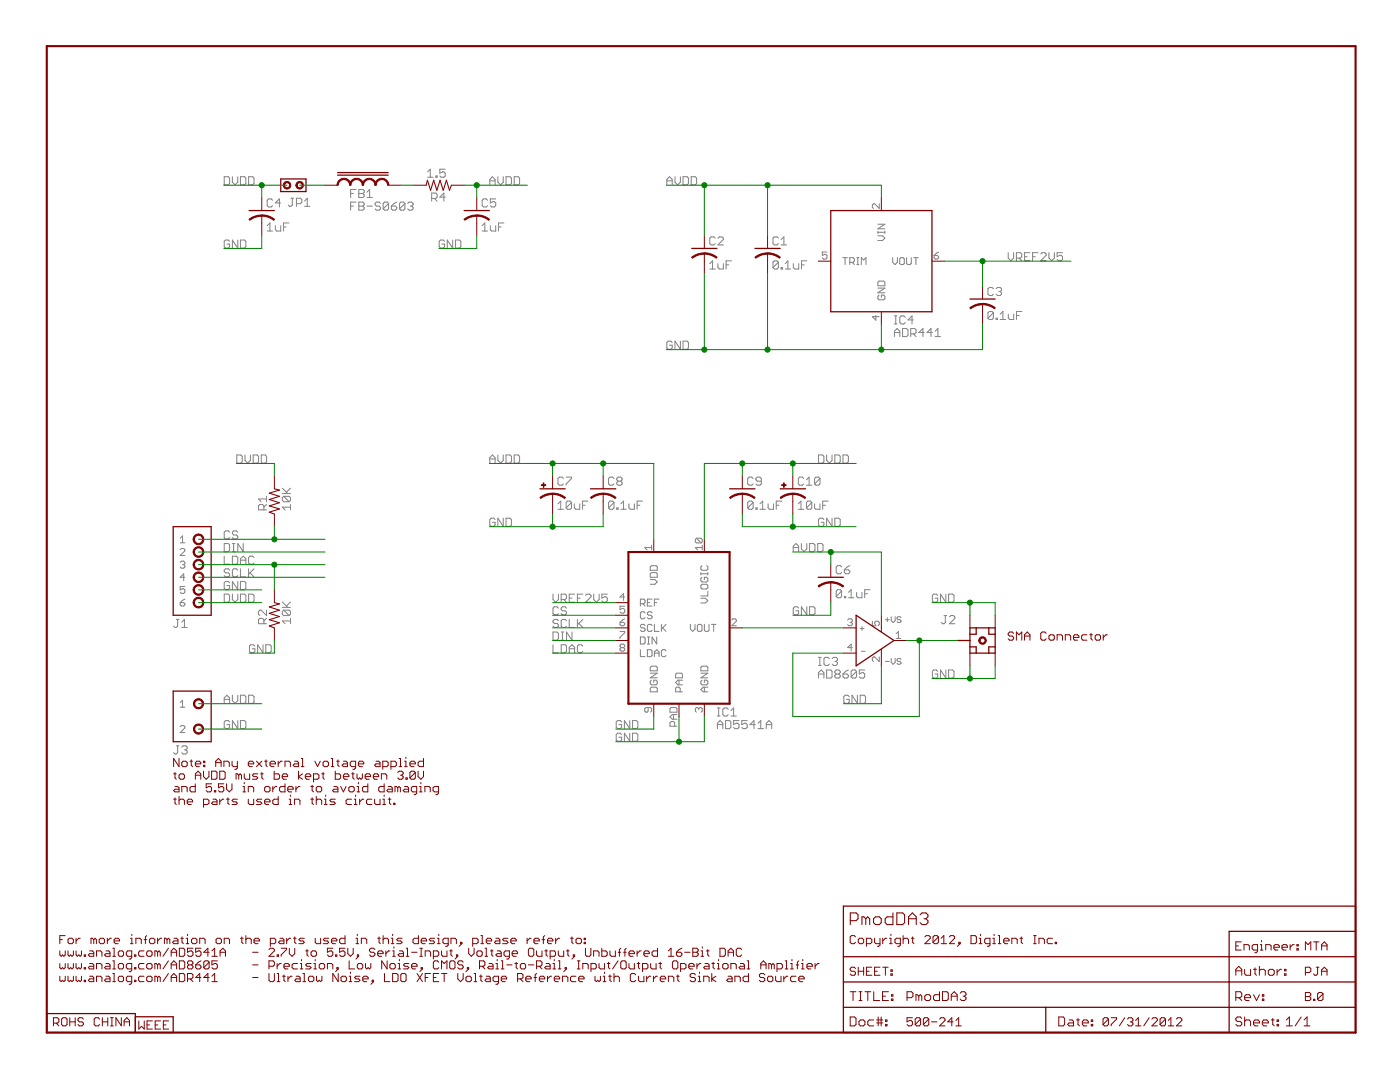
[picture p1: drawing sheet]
<svg xmlns="http://www.w3.org/2000/svg" width="279mm" height="216mm" viewBox="0 0 279 216" stroke-linecap="round" stroke-linejoin="round" font-family="sans-serif">
<g fill="#808080" stroke="#808080" stroke-width=".2">
<path d="M143.2 144.3v1.1z"/>
<path d="M143.2 144.3l.5-.5z"/>
<path d="M143.7 143.8l.6 .5z"/>
<path d="M144.3 144.3v1.1z"/>
<path d="M143.2 144.6h1.1z"/>
<path d="M144.8 143.8v1.6z"/>
<path d="M144.8 145.4h.8z"/>
<path d="M145.9 145.1l-.3 .3z"/>
<path d="M145.9 144.1v1z"/>
<path d="M145.6 143.8l.3 .3z"/>
<path d="M144.8 143.8h.8z"/>
<path d="M146.4 143.8h1.1z"/>
<path d="M146.4 143.8v.8z"/>
<path d="M146.4 144.6l.6-.3z"/>
<path d="M147 144.3h.2z"/>
<path d="M147.2 144.3l.3 .3z"/>
<path d="M147.5 144.6v.5z"/>
<path d="M147.5 145.1l-.3 .3z"/>
<path d="M146.7 145.4h.5z"/>
<path d="M146.4 145.1l.3 .3z"/>
<path d="M148 143.8h1.1z"/>
<path d="M148 143.8v.8z"/>
<path d="M148 144.6l.6-.3z"/>
<path d="M148.6 144.3h.2z"/>
<path d="M148.8 144.3l.3 .3z"/>
<path d="M149.1 144.6v.5z"/>
<path d="M149.1 145.1l-.3 .3z"/>
<path d="M148.3 145.4h.5z"/>
<path d="M148 145.1l.3 .3z"/>
<path d="M150.5 143.8v1.6z"/>
<path d="M150.5 143.8l-.8 .8z"/>
<path d="M149.7 144.6h1z"/>
<path d="M151.3 144.3l.5-.5z"/>
<path d="M151.8 143.8v1.6z"/>
<path d="M151.3 145.4h1.1z"/>
<path d="M152.9 144.3v1.1z"/>
<path d="M152.9 144.3l.6-.5z"/>
<path d="M153.5 143.8l.5 .5z"/>
<path d="M154 144.3v1.1z"/>
<path d="M152.9 144.6h1.1z"/>
<path d="M56.3 101.2l.6 .5z"/>
<path d="M56.3 101.2h1.7z"/>
<path d="M58 100.7v1z"/>
<path d="M56.6 100.1h1.1z"/>
<path d="M56.3 99.8l.3 .3z"/>
<path d="M56.3 99.3v.5z"/>
<path d="M56.3 99.3l.3-.3z"/>
<path d="M56.6 99h1.1z"/>
<path d="M57.7 99l.3 .3z"/>
<path d="M58 99.3v.5z"/>
<path d="M58 99.8l-.3 .3z"/>
<path d="M56.6 99l1.1 1.1z"/>
<path d="M56.3 98.5h1.7z"/>
<path d="M56.3 97.4l1.1 1.1z"/>
<path d="M57.1 98.2l.9-.8z"/>
<path d="M56.3 123.9l.6 .6z"/>
<path d="M56.3 123.9h1.7z"/>
<path d="M58 123.4v1.1z"/>
<path d="M56.6 122.8h1.1z"/>
<path d="M56.3 122.6l.3 .2z"/>
<path d="M56.3 122v.6z"/>
<path d="M56.3 122l.3-.2z"/>
<path d="M56.6 121.8h1.1z"/>
<path d="M57.7 121.8l.3 .2z"/>
<path d="M58 122v.6z"/>
<path d="M58 122.6l-.3 .2z"/>
<path d="M56.6 121.8l1.1 1z"/>
<path d="M56.3 121.2h1.7z"/>
<path d="M56.3 120.1l1.1 1.1z"/>
<path d="M57.1 120.9l.9-.8z"/>
<path d="M154.3 52.3v1.1z"/>
<path d="M154.3 52.3l.2-.3z"/>
<path d="M154.5 52h.6z"/>
<path d="M155.1 52l.2 .3z"/>
<path d="M155.3 52.3v1.1z"/>
<path d="M155.3 53.4l-.2 .3z"/>
<path d="M154.5 53.7h.6z"/>
<path d="M154.3 53.4l.2 .3z"/>
<path d="M154.3 53.4l1-1.1z"/>
<path d="M155.9 53.4v.3z"/>
<path d="M155.9 53.4h.3z"/>
<path d="M156.2 53.4v.3z"/>
<path d="M155.9 53.7h.3z"/>
<path d="M157.2 52l-.5 .6z"/>
<path d="M157.2 52v1.7z"/>
<path d="M156.7 53.7h1.1z"/>
<path d="M158.3 52.6v.8z"/>
<path d="M158.3 53.4l.3 .3z"/>
<path d="M158.6 53.7h.8z"/>
<path d="M159.4 52.6v1.1z"/>
<path d="M160 52v1.7z"/>
<path d="M160 52h1z"/>
<path d="M160 52.9h.5z"/>
<path d="M141.6 52.6l.6-.6z"/>
<path d="M142.2 52v1.7z"/>
<path d="M141.6 53.7h1.1z"/>
<path d="M143.3 52.6v.8z"/>
<path d="M143.3 53.4l.3 .3z"/>
<path d="M143.6 53.7h.8z"/>
<path d="M144.4 52.6v1.1z"/>
<path d="M144.9 52v1.7z"/>
<path d="M144.9 52h1.1z"/>
<path d="M144.9 52.9h.5z"/>
<path d="M197.2 62.4v1.1z"/>
<path d="M197.4 62.1l-.2 .3z"/>
<path d="M197.4 62.1h.6z"/>
<path d="M198 62.1l.2 .3z"/>
<path d="M198.2 62.4v1.1z"/>
<path d="M198 63.8l.2-.3z"/>
<path d="M197.4 63.8h.6z"/>
<path d="M197.2 63.5l.2 .3z"/>
<path d="M197.2 63.5l1-1.1z"/>
<path d="M198.8 63.5v.3z"/>
<path d="M198.8 63.5h.3z"/>
<path d="M199.1 63.5v.3z"/>
<path d="M198.8 63.8h.3z"/>
<path d="M199.6 62.7l.6-.6z"/>
<path d="M200.2 62.1v1.7z"/>
<path d="M199.6 63.8h1.1z"/>
<path d="M201.2 62.7v.8z"/>
<path d="M201.2 63.5l.3 .3z"/>
<path d="M201.5 63.8h.8z"/>
<path d="M202.3 62.7v1.1z"/>
<path d="M202.9 62.1v1.7z"/>
<path d="M202.9 62.1h1z"/>
<path d="M202.9 62.9h.5z"/>
<path d="M111.4 100.5l.5-.5z"/>
<path d="M111.9 100v1.6z"/>
<path d="M111.4 101.6h1z"/>
<path d="M113 100.3v1z"/>
<path d="M113 100.3l.3-.3z"/>
<path d="M113.3 100h.5z"/>
<path d="M113.8 100l.3 .3z"/>
<path d="M114.1 100.3v1z"/>
<path d="M114.1 101.3l-.3 .3z"/>
<path d="M113.3 101.6h.5z"/>
<path d="M113 101.3l.3 .3z"/>
<path d="M113 101.3l1.1-1z"/>
<path d="M114.6 100.5v.8z"/>
<path d="M114.6 101.3l.3 .3z"/>
<path d="M114.9 101.6h.8z"/>
<path d="M115.7 100.5v1.1z"/>
<path d="M116.2 100v1.6z"/>
<path d="M116.2 100h1.1z"/>
<path d="M116.2 100.8h.6z"/>
<path d="M121.5 100.3v1z"/>
<path d="M121.5 100.3l.2-.3z"/>
<path d="M121.7 100h.6z"/>
<path d="M122.3 100l.2 .3z"/>
<path d="M122.5 100.3v1z"/>
<path d="M122.5 101.3l-.2 .3z"/>
<path d="M121.7 101.6h.6z"/>
<path d="M121.5 101.3l.2 .3z"/>
<path d="M121.5 101.3l1-1z"/>
<path d="M123.1 101.3v.3z"/>
<path d="M123.1 101.3h.3z"/>
<path d="M123.4 101.3v.3z"/>
<path d="M123.1 101.6h.3z"/>
<path d="M124.4 100l-.5 .5z"/>
<path d="M124.4 100v1.6z"/>
<path d="M123.9 101.6h1.1z"/>
<path d="M125.5 100.5v.8z"/>
<path d="M125.5 101.3l.3 .3z"/>
<path d="M125.8 101.6h.8z"/>
<path d="M126.6 100.5v1.1z"/>
<path d="M127.1 100v1.6z"/>
<path d="M127.1 100h1.1z"/>
<path d="M127.1 100.8h.6z"/>
<path d="M159.9 100l-.6 .5z"/>
<path d="M159.9 100v1.6z"/>
<path d="M159.3 101.6h1.1z"/>
<path d="M161 100.3v1z"/>
<path d="M161.2 100l-.2 .3z"/>
<path d="M161.2 100h.6z"/>
<path d="M161.8 100l.2 .3z"/>
<path d="M162 100.3v1z"/>
<path d="M162 101.3l-.2 .3z"/>
<path d="M161.2 101.6h.6z"/>
<path d="M161 101.3l.2 .3z"/>
<path d="M162 100.3l-1 1z"/>
<path d="M162.6 100.5v.8z"/>
<path d="M162.6 101.3l.2 .3z"/>
<path d="M162.8 101.6h.8z"/>
<path d="M163.6 100.5v1.1z"/>
<path d="M164.2 100v1.6z"/>
<path d="M164.2 100h1.1z"/>
<path d="M164.2 100.8h.5z"/>
<path d="M166.9 117.9v1.1z"/>
<path d="M166.9 117.9l.3-.2z"/>
<path d="M167.2 117.7h.5z"/>
<path d="M167.7 117.7l.3 .2z"/>
<path d="M168 117.9v1.1z"/>
<path d="M168 119l-.3 .3z"/>
<path d="M167.2 119.3h.5z"/>
<path d="M166.9 119l.3 .3z"/>
<path d="M166.9 119l1.1-1.1z"/>
<path d="M168.5 119v.3z"/>
<path d="M168.5 119h.3z"/>
<path d="M168.8 119v.3z"/>
<path d="M168.5 119.3h.3z"/>
<path d="M169.3 118.2l.6-.5z"/>
<path d="M169.9 117.7v1.6z"/>
<path d="M169.3 119.3h1.1z"/>
<path d="M171 118.2v.8z"/>
<path d="M171 119l.2 .3z"/>
<path d="M171.2 119.3h.8z"/>
<path d="M172 118.2v1.1z"/>
<path d="M172.6 117.7v1.6z"/>
<path d="M172.6 117.7h1.1z"/>
<path d="M172.6 118.5h.5z"/>
<path d="M53.3 45l.6-.5z"/>
<path d="M53.9 44.5v1.6z"/>
<path d="M53.3 46.1h1.1z"/>
<path d="M54.9 45v.8z"/>
<path d="M54.9 45.8l.3 .3z"/>
<path d="M55.2 46.1h.8z"/>
<path d="M56 45v1.1z"/>
<path d="M56.6 44.5v1.6z"/>
<path d="M56.6 44.5h1.1z"/>
<path d="M56.6 45.3h.5z"/>
<path d="M96.2 45l.6-.5z"/>
<path d="M96.8 44.5v1.6z"/>
<path d="M96.2 46.1h1.1z"/>
<path d="M97.9 45v.8z"/>
<path d="M97.9 45.8l.2 .3z"/>
<path d="M98.1 46.1h.8z"/>
<path d="M98.9 45v1.1z"/>
<path d="M99.5 44.5v1.6z"/>
<path d="M99.5 44.5h1.1z"/>
<path d="M99.5 45.3h.5z"/>
<path d="M85.3 34.3l.6-.5z"/>
<path d="M85.9 33.8v1.6z"/>
<path d="M85.3 35.4h1.1z"/>
<path d="M87 35.1v.3z"/>
<path d="M87 35.1h.2z"/>
<path d="M87.2 35.1v.3z"/>
<path d="M87 35.4h.2z"/>
<path d="M87.8 33.8h1.1z"/>
<path d="M87.8 33.8v.8z"/>
<path d="M87.8 34.6l.5-.3z"/>
<path d="M88.3 34.3h.3z"/>
<path d="M88.6 34.3l.3 .3z"/>
<path d="M88.9 34.6v.5z"/>
<path d="M88.6 35.4l.3-.3z"/>
<path d="M88.1 35.4h.5z"/>
<path d="M87.8 35.1l.3 .3z"/>
<path d="M70 40.3v1.6z"/>
<path d="M70 40.3h1.1z"/>
<path d="M70 41.1h.5z"/>
<path d="M71.6 40.3v1.6z"/>
<path d="M71.6 40.3h.8z"/>
<path d="M72.4 40.3l.3 .3z"/>
<path d="M72.7 40.6v.3z"/>
<path d="M72.7 40.9l-.3 .2z"/>
<path d="M72.4 41.1l.3 .3z"/>
<path d="M72.7 41.4v.3z"/>
<path d="M72.4 41.9l.3-.2z"/>
<path d="M71.6 41.9h.8z"/>
<path d="M71.6 41.1h.8z"/>
<path d="M73.2 41.1h1.1z"/>
<path d="M75.7 40.3l.2 .3z"/>
<path d="M75.1 40.3h.6z"/>
<path d="M75.1 40.3l-.2 .3z"/>
<path d="M74.9 40.6v.3z"/>
<path d="M74.9 40.9l.2 .2z"/>
<path d="M75.1 41.1h.6z"/>
<path d="M75.7 41.1l.2 .3z"/>
<path d="M75.9 41.4v.3z"/>
<path d="M75.9 41.7l-.2 .2z"/>
<path d="M75.1 41.9h.6z"/>
<path d="M74.9 41.7l.2 .2z"/>
<path d="M76.5 40.6v1.1z"/>
<path d="M76.5 40.6l.3-.3z"/>
<path d="M76.8 40.3h.5z"/>
<path d="M77.3 40.3l.3 .3z"/>
<path d="M77.6 40.6v1.1z"/>
<path d="M77.6 41.7l-.3 .2z"/>
<path d="M76.8 41.9h.5z"/>
<path d="M76.5 41.7l.3 .2z"/>
<path d="M76.5 41.7l1.1-1.1z"/>
<path d="M78.7 40.6l.5-.3z"/>
<path d="M78.1 41.1l.6-.5z"/>
<path d="M78.1 41.1v.6z"/>
<path d="M78.1 41.7l.3 .2z"/>
<path d="M78.4 41.9h.5z"/>
<path d="M78.9 41.9l.3-.2z"/>
<path d="M79.2 41.4v.3z"/>
<path d="M78.9 41.1l.3 .3z"/>
<path d="M78.1 41.1h.8z"/>
<path d="M79.7 40.6v1.1z"/>
<path d="M79.7 40.6l.3-.3z"/>
<path d="M80 40.3h.5z"/>
<path d="M80.5 40.3l.3 .3z"/>
<path d="M80.8 40.6v1.1z"/>
<path d="M80.5 41.9l.3-.2z"/>
<path d="M80 41.9h.5z"/>
<path d="M79.7 41.7l.3 .2z"/>
<path d="M79.7 41.7l1.1-1.1z"/>
<path d="M81.4 40.6l.2-.3z"/>
<path d="M81.6 40.3h.6z"/>
<path d="M82.2 40.3l.2 .3z"/>
<path d="M82.4 40.6v.3z"/>
<path d="M82.4 40.9l-.2 .2z"/>
<path d="M81.9 41.1h.3z"/>
<path d="M82.2 41.1l.2 .3z"/>
<path d="M82.4 41.4v.3z"/>
<path d="M82.2 41.9l.2-.2z"/>
<path d="M81.6 41.9h.6z"/>
<path d="M81.4 41.7l.2 .2z"/>
<path d="M149.2 100.3v1z"/>
<path d="M149.2 100.3l.3-.3z"/>
<path d="M149.5 100h.5z"/>
<path d="M150 100l.3 .3z"/>
<path d="M150.3 100.3v1z"/>
<path d="M150.3 101.3l-.3 .3z"/>
<path d="M149.5 101.6h.5z"/>
<path d="M149.2 101.3l.3 .3z"/>
<path d="M149.2 101.3l1.1-1z"/>
<path d="M150.9 101.3v.3z"/>
<path d="M150.9 101.3h.2z"/>
<path d="M151.1 101.3v.3z"/>
<path d="M150.9 101.6h.2z"/>
<path d="M151.7 100.5l.5-.5z"/>
<path d="M152.2 100v1.6z"/>
<path d="M151.7 101.6h1z"/>
<path d="M153.3 100.5v.8z"/>
<path d="M153.3 101.3l.3 .3z"/>
<path d="M153.6 101.6h.8z"/>
<path d="M154.4 100.5v1.1z"/>
<path d="M154.9 100v1.6z"/>
<path d="M154.9 100h1.1z"/>
<path d="M154.9 100.8h.5z"/>
<path d="M171.7 125.4h.7z"/>
<path d="M172 125v.8z"/>
<path d="M171.9 130h.8z"/>
<path d="M176.7 123.7h.8z"/>
<path d="M177.1 123.3v.7z"/>
<path d="M177.9 123.1v.7z"/>
<path d="M177.9 123.8l.3 .4z"/>
<path d="M178.2 124.2l.4-.4z"/>
<path d="M178.6 123.1v.7z"/>
<path d="M179.6 123.1l.2 .2z"/>
<path d="M179.2 123.1h.4z"/>
<path d="M179 123.3l.2-.2z"/>
<path d="M179 123.3v.1z"/>
<path d="M179 123.4l.2 .3z"/>
<path d="M179.2 123.7h.4z"/>
<path d="M179.6 123.7l.2 .1z"/>
<path d="M179.8 123.8v.2z"/>
<path d="M179.6 124.2l.2-.2z"/>
<path d="M179.2 124.2h.4z"/>
<path d="M179 124l.2 .2z"/>
<path d="M176.7 132h.8z"/>
<path d="M177.9 131.4v.8z"/>
<path d="M177.9 132.2l.3 .3z"/>
<path d="M178.2 132.5l.4-.3z"/>
<path d="M178.6 131.4v.8z"/>
<path d="M179.6 131.4l.2 .2z"/>
<path d="M179.2 131.4h.4z"/>
<path d="M179.2 131.4l-.2 .2z"/>
<path d="M179 131.6v.2z"/>
<path d="M179 131.8l.2 .2z"/>
<path d="M179.2 132h.4z"/>
<path d="M179.6 132l.2 .2z"/>
<path d="M179.8 132.2v.2z"/>
<path d="M179.6 132.5l.2-.1z"/>
<path d="M179.2 132.5h.4z"/>
<path d="M179 132.4l.2 .1z"/>
<path d="M163.3 134.2v1.1z"/>
<path d="M163.3 134.2l.6-.5z"/>
<path d="M163.9 133.7l.5 .5z"/>
<path d="M164.4 134.2v1.1z"/>
<path d="M163.3 134.5h1.1z"/>
<path d="M165 133.7v1.6z"/>
<path d="M165 135.3h.8z"/>
<path d="M165.8 135.3l.3-.3z"/>
<path d="M166.1 134v1z"/>
<path d="M165.8 133.7l.3 .3z"/>
<path d="M165 133.7h.8z"/>
<path d="M166.6 134l.3-.3z"/>
<path d="M166.9 133.7h.5z"/>
<path d="M167.4 133.7l.3 .3z"/>
<path d="M167.7 134v.2z"/>
<path d="M167.7 134.2l-.3 .3z"/>
<path d="M167.4 134.5l.3 .3z"/>
<path d="M167.7 134.8v.2z"/>
<path d="M167.4 135.3l.3-.3z"/>
<path d="M166.9 135.3h.5z"/>
<path d="M166.6 135l.3 .3z"/>
<path d="M166.6 134.8v.2z"/>
<path d="M166.6 134.8l.3-.3z"/>
<path d="M166.6 134.2l.3 .3z"/>
<path d="M166.6 134v.2z"/>
<path d="M166.9 134.5h.5z"/>
<path d="M168.8 134l.5-.3z"/>
<path d="M168.2 134.5l.6-.5z"/>
<path d="M168.2 134.5v.5z"/>
<path d="M168.2 135l.3 .3z"/>
<path d="M168.5 135.3h.5z"/>
<path d="M169 135.3l.3-.3z"/>
<path d="M169.3 134.8v.2z"/>
<path d="M169 134.5l.3 .3z"/>
<path d="M168.2 134.5h.8z"/>
<path d="M169.9 134v1z"/>
<path d="M170.1 133.7l-.2 .3z"/>
<path d="M170.1 133.7h.6z"/>
<path d="M170.7 133.7l.2 .3z"/>
<path d="M170.9 134v1z"/>
<path d="M170.7 135.3l.2-.3z"/>
<path d="M170.1 135.3h.6z"/>
<path d="M169.9 135l.2 .3z"/>
<path d="M169.9 135l1-1z"/>
<path d="M171.5 133.7h1.1z"/>
<path d="M171.5 133.7v.8z"/>
<path d="M171.5 134.5l.5-.3z"/>
<path d="M172 134.2h.3z"/>
<path d="M172.3 134.2l.3 .3z"/>
<path d="M172.6 134.5v.5z"/>
<path d="M172.3 135.3l.3-.3z"/>
<path d="M171.7 135.3h.6z"/>
<path d="M171.5 135l.2 .3z"/>
<path d="M36 107.4l.4-.5z"/>
<path d="M36.4 106.9v1.4z"/>
<path d="M36 108.3h.9z"/>
<path d="M36 110.8h.9z"/>
<path d="M36 110.8l.9-.9z"/>
<path d="M36.9 109.7v.2z"/>
<path d="M36.7 109.5l.2 .2z"/>
<path d="M36.2 109.5h.5z"/>
<path d="M36.2 109.5l-.2 .2z"/>
<path d="M36 112.2l.2-.2z"/>
<path d="M36.2 112h.5z"/>
<path d="M36.7 112l.2 .2z"/>
<path d="M36.9 112.2v.2z"/>
<path d="M36.9 112.4l-.2 .3z"/>
<path d="M36.4 112.7h.3z"/>
<path d="M36.7 112.7l.2 .2z"/>
<path d="M36.9 112.9v.2z"/>
<path d="M36.9 113.1l-.2 .3z"/>
<path d="M36.2 113.4h.5z"/>
<path d="M36 113.1l.2 .3z"/>
<path d="M36.7 114.5v1.4z"/>
<path d="M36.7 114.5l-.7 .7z"/>
<path d="M36 115.2h.9z"/>
<path d="M36 117h.9z"/>
<path d="M36 117v.7z"/>
<path d="M36 117.7l.4-.2z"/>
<path d="M36.4 117.5h.3z"/>
<path d="M36.7 117.5l.2 .2z"/>
<path d="M36.9 117.7v.5z"/>
<path d="M36.9 118.2l-.2 .2z"/>
<path d="M36.2 118.4h.5z"/>
<path d="M36 118.2l.2 .2z"/>
<path d="M36.4 119.8l.5-.3z"/>
<path d="M36.4 119.8l-.4 .4z"/>
<path d="M36 120.2v.5z"/>
<path d="M36 120.7l.2 .2z"/>
<path d="M36.2 120.9h.5z"/>
<path d="M36.7 120.9l.2-.2z"/>
<path d="M36.9 120.5v.2z"/>
<path d="M36.7 120.2l.2 .3z"/>
<path d="M36 120.2h.7z"/>
<path d="M34.6 124.9l.3 .3z"/>
<path d="M34.9 125.2h.3z"/>
<path d="M35.2 125.2l.3-.3z"/>
<path d="M35.5 123.6v1.3z"/>
<path d="M35.2 123.6h.5z"/>
<path d="M36.8 123.6l-.5 .5z"/>
<path d="M36.8 123.6v1.6z"/>
<path d="M36.3 125.2h1.1z"/>
<path d="M129.8 138h1.4z"/>
<path d="M131.2 137.4v.6z"/>
<path d="M130.9 137.1l.3 .3z"/>
<path d="M130 137.1h.9z"/>
<path d="M129.8 137.4l.2-.3z"/>
<path d="M129.8 137.4v.6z"/>
<path d="M129.8 136l.2-.3z"/>
<path d="M129.8 136v.4z"/>
<path d="M129.8 136.4l.2 .3z"/>
<path d="M130 136.7h.9z"/>
<path d="M131.2 136.4l-.3 .3z"/>
<path d="M131.2 136v.4z"/>
<path d="M130.9 135.7l.3 .3z"/>
<path d="M130.5 135.7h.4z"/>
<path d="M130.5 135.7v.5z"/>
<path d="M129.8 135.3h1.4z"/>
<path d="M129.8 135.3l1.4-1z"/>
<path d="M129.8 134.3h1.4z"/>
<path d="M129.8 133.9h1.4z"/>
<path d="M131.2 133.2v.7z"/>
<path d="M130.9 132.9l.3 .3z"/>
<path d="M130 132.9h.9z"/>
<path d="M130 132.9l-.2 .3z"/>
<path d="M129.8 133.2v.7z"/>
<path d="M129.8 142.1l.2-.2z"/>
<path d="M130 141.4v.5z"/>
<path d="M129.8 141.2l.2 .2z"/>
<path d="M128.9 141.2h.9z"/>
<path d="M128.9 141.2l-.2 .2z"/>
<path d="M128.7 141.4v.5z"/>
<path d="M128.7 141.9l.2 .2z"/>
<path d="M128.9 142.1h.2z"/>
<path d="M129.3 141.9l-.2 .2z"/>
<path d="M129.3 141.2v.7z"/>
<path d="M140.3 138h1z"/>
<path d="M139.9 137.6l.4 .4z"/>
<path d="M139.9 137.6l.4-.5z"/>
<path d="M140.3 137.1h1z"/>
<path d="M140.6 137.1v.9z"/>
<path d="M140.1 135.7l-.2 .3z"/>
<path d="M139.9 136v.4z"/>
<path d="M139.9 136.4l.2 .3z"/>
<path d="M140.1 136.7h.9z"/>
<path d="M141 136.7l.3-.3z"/>
<path d="M141.3 136v.4z"/>
<path d="M141 135.7l.3 .3z"/>
<path d="M140.6 135.7h.4z"/>
<path d="M140.6 135.7v.5z"/>
<path d="M139.9 135.3h1.4z"/>
<path d="M139.9 135.3l1.4-1z"/>
<path d="M139.9 134.3h1.4z"/>
<path d="M139.9 133.9h1.4z"/>
<path d="M141.3 133.2v.7z"/>
<path d="M141 132.9l.3 .3z"/>
<path d="M140.1 132.9h.9z"/>
<path d="M140.1 132.9l-.2 .3z"/>
<path d="M139.9 133.2v.7z"/>
<path d="M138.8 141.9l.2 .2z"/>
<path d="M138.8 141.4v.5z"/>
<path d="M139 141.2l-.2 .2z"/>
<path d="M139 141.2h.2z"/>
<path d="M139.2 141.2l.2 .2z"/>
<path d="M139.4 141.4v.2z"/>
<path d="M139.4 141.4l.3-.2z"/>
<path d="M139.7 141.2h.2z"/>
<path d="M139.9 141.2l.2 .2z"/>
<path d="M140.1 141.4v.5z"/>
<path d="M140.1 141.9l-.2 .2z"/>
<path d="M129.8 116.6h.9z"/>
<path d="M130.7 116.6l.5-.5z"/>
<path d="M130.7 115.7l.5 .4z"/>
<path d="M129.8 115.7h.9z"/>
<path d="M129.8 115.2h1.4z"/>
<path d="M131.2 114.5v.7z"/>
<path d="M130.9 114.3l.3 .2z"/>
<path d="M130 114.3h.9z"/>
<path d="M130 114.3l-.2 .2z"/>
<path d="M129.8 114.5v.7z"/>
<path d="M129.8 113.8h1.4z"/>
<path d="M131.2 113.1v.7z"/>
<path d="M130.9 112.9l.3 .2z"/>
<path d="M130 112.9h.9z"/>
<path d="M129.8 113.1l.2-.2z"/>
<path d="M129.8 113.1v.7z"/>
<path d="M128.7 109.3l.4 .4z"/>
<path d="M128.7 109.3h1.3z"/>
<path d="M130 108.8v.9z"/>
<path d="M139.9 120.3h.9z"/>
<path d="M140.8 120.3l.5-.5z"/>
<path d="M140.8 119.4l.5 .4z"/>
<path d="M139.9 119.4h.9z"/>
<path d="M139.9 118.9h1.4z"/>
<path d="M141.3 118v.9z"/>
<path d="M139.9 116.8v.5z"/>
<path d="M139.9 117.3l.2 .2z"/>
<path d="M140.1 117.5h.9z"/>
<path d="M141 117.5l.3-.2z"/>
<path d="M141.3 116.8v.5z"/>
<path d="M141 116.6l.3 .2z"/>
<path d="M140.1 116.6h.9z"/>
<path d="M140.1 116.6l-.2 .2z"/>
<path d="M140.1 115.2l-.2 .2z"/>
<path d="M139.9 115.4v.5z"/>
<path d="M139.9 115.9l.2 .2z"/>
<path d="M140.1 116.1h.9z"/>
<path d="M141 116.1l.3-.2z"/>
<path d="M141.3 115.4v.5z"/>
<path d="M141 115.2l.3 .2z"/>
<path d="M140.6 115.2h.4z"/>
<path d="M140.6 115.2v.5z"/>
<path d="M141.3 114.3v.4z"/>
<path d="M139.9 114.5h1.4z"/>
<path d="M139.9 114.3v.4z"/>
<path d="M139.9 113.1l.2-.2z"/>
<path d="M139.9 113.1v.5z"/>
<path d="M139.9 113.6l.2 .2z"/>
<path d="M140.1 113.8h.9z"/>
<path d="M141 113.8l.3-.2z"/>
<path d="M141.3 113.1v.5z"/>
<path d="M141 112.9l.3 .2z"/>
<path d="M138.8 109.3l.4 .4z"/>
<path d="M138.8 109.3h1.3z"/>
<path d="M140.1 108.8v.9z"/>
<path d="M139 108.3h.9z"/>
<path d="M138.8 108.1l.2 .2z"/>
<path d="M138.8 107.6v.5z"/>
<path d="M139 107.4l-.2 .2z"/>
<path d="M139 107.4h.9z"/>
<path d="M139.9 107.4l.2 .2z"/>
<path d="M140.1 107.6v.5z"/>
<path d="M139.9 108.3l.2-.2z"/>
<path d="M139 107.4l.9 .9z"/>
<path d="M127.8 119.5v1.4z"/>
<path d="M127.8 119.5h.7z"/>
<path d="M128.5 119.5l.2 .3z"/>
<path d="M128.7 119.8v.4z"/>
<path d="M128.5 120.5l.2-.3z"/>
<path d="M127.8 120.5h.7z"/>
<path d="M128.3 120.5l.4 .4z"/>
<path d="M129.2 119.5h.9z"/>
<path d="M129.2 119.5v1.4z"/>
<path d="M129.2 120.9h.9z"/>
<path d="M129.2 120.2h.5z"/>
<path d="M130.6 119.5v1.4z"/>
<path d="M130.6 119.5h.9z"/>
<path d="M130.6 120.2h.5z"/>
<path d="M124.4 118.4v1.4z"/>
<path d="M124.4 118.4l-.7 .7z"/>
<path d="M123.7 119.1h1z"/>
<path d="M128.5 122.1l.2 .2z"/>
<path d="M128 122.1h.5z"/>
<path d="M128 122.1l-.2 .2z"/>
<path d="M127.8 122.3v.9z"/>
<path d="M127.8 123.2l.2 .3z"/>
<path d="M128 123.5h.5z"/>
<path d="M128.5 123.5l.2-.3z"/>
<path d="M129.9 122.1l.2 .2z"/>
<path d="M129.4 122.1h.5z"/>
<path d="M129.4 122.1l-.2 .2z"/>
<path d="M129.2 122.3v.2z"/>
<path d="M129.2 122.5l.2 .3z"/>
<path d="M129.4 122.8h.5z"/>
<path d="M129.9 122.8l.2 .2z"/>
<path d="M130.1 123v.2z"/>
<path d="M130.1 123.2l-.2 .3z"/>
<path d="M129.4 123.5h.5z"/>
<path d="M129.2 123.2l.2 .3z"/>
<path d="M123.7 121h1z"/>
<path d="M123.7 121v.6z"/>
<path d="M123.7 121.6l.5-.2z"/>
<path d="M124.2 121.4h.2z"/>
<path d="M124.4 121.4l.3 .2z"/>
<path d="M124.7 121.6v.5z"/>
<path d="M124.7 122.1l-.3 .2z"/>
<path d="M124 122.3h.4z"/>
<path d="M123.7 122.1l.3 .2z"/>
<path d="M128.5 124.6l.2 .2z"/>
<path d="M128 124.6h.5z"/>
<path d="M128 124.6l-.2 .2z"/>
<path d="M127.8 124.8v.3z"/>
<path d="M127.8 125.1l.2 .2z"/>
<path d="M128 125.3h.5z"/>
<path d="M128.5 125.3l.2 .2z"/>
<path d="M128.7 125.5v.3z"/>
<path d="M128.5 126l.2-.2z"/>
<path d="M128 126h.5z"/>
<path d="M127.8 125.8l.2 .2z"/>
<path d="M129.9 124.6l.2 .2z"/>
<path d="M129.4 124.6h.5z"/>
<path d="M129.4 124.6l-.2 .2z"/>
<path d="M129.2 124.8v1z"/>
<path d="M129.2 125.8l.2 .2z"/>
<path d="M129.4 126h.5z"/>
<path d="M129.9 126l.2-.2z"/>
<path d="M130.6 124.6v1.4z"/>
<path d="M130.6 126h.9z"/>
<path d="M132 124.6v1.4z"/>
<path d="M132 125.5l.9-.9z"/>
<path d="M132.2 125.3l.7 .7z"/>
<path d="M124.2 123.7l.5-.2z"/>
<path d="M124.2 123.7l-.5 .5z"/>
<path d="M123.7 124.2v.4z"/>
<path d="M123.7 124.6l.3 .3z"/>
<path d="M124 124.9h.4z"/>
<path d="M124.4 124.9l.3-.3z"/>
<path d="M124.7 124.4v.2z"/>
<path d="M124.4 124.2l.3 .2z"/>
<path d="M123.7 124.2h.7z"/>
<path d="M127.8 127.1v1.4z"/>
<path d="M127.8 128.5h.7z"/>
<path d="M128.5 128.5l.2-.2z"/>
<path d="M128.7 127.3v1z"/>
<path d="M128.5 127.1l.2 .2z"/>
<path d="M127.8 127.1h.7z"/>
<path d="M129.2 128.5h.5z"/>
<path d="M129.4 127.1v1.4z"/>
<path d="M129.2 127.1h.5z"/>
<path d="M130.1 127.1v1.4z"/>
<path d="M130.1 127.1l1 1.4z"/>
<path d="M131.1 127.1v1.4z"/>
<path d="M123.7 126h1z"/>
<path d="M124.7 126v.2z"/>
<path d="M124.7 126.2l-1 1z"/>
<path d="M123.7 127.2v.2z"/>
<path d="M127.8 129.6v1.4z"/>
<path d="M127.8 131h.9z"/>
<path d="M129.2 129.6v1.4z"/>
<path d="M129.2 131h.7z"/>
<path d="M129.9 131l.2-.2z"/>
<path d="M130.1 129.9v.9z"/>
<path d="M129.9 129.6l.2 .3z"/>
<path d="M129.2 129.6h.7z"/>
<path d="M130.6 130.1v.9z"/>
<path d="M130.6 130.1l.5-.5z"/>
<path d="M131.1 129.6l.4 .5z"/>
<path d="M131.5 130.1v.9z"/>
<path d="M130.6 130.3h.9z"/>
<path d="M132.7 129.6l.2 .3z"/>
<path d="M132.2 129.6h.5z"/>
<path d="M132.2 129.6l-.2 .3z"/>
<path d="M132 129.9v.9z"/>
<path d="M132 130.8l.2 .2z"/>
<path d="M132.2 131h.5z"/>
<path d="M132.7 131l.2-.2z"/>
<path d="M123.7 128.8l.3-.3z"/>
<path d="M124 128.5h.4z"/>
<path d="M124.4 128.5l.3 .3z"/>
<path d="M124.7 128.8v.2z"/>
<path d="M124.7 129l-.3 .2z"/>
<path d="M124.4 129.2l.3 .3z"/>
<path d="M124.7 129.5v.2z"/>
<path d="M124.7 129.7l-.3 .2z"/>
<path d="M124 129.9h.4z"/>
<path d="M123.7 129.7l.3 .2z"/>
<path d="M123.7 129.5v.2z"/>
<path d="M123.7 129.5l.3-.3z"/>
<path d="M123.7 129l.3 .2z"/>
<path d="M123.7 128.8v.2z"/>
<path d="M124 129.2h.4z"/>
<path d="M137.8 124.6v.9z"/>
<path d="M137.8 125.5l.4 .5z"/>
<path d="M138.2 126l.5-.5z"/>
<path d="M138.7 124.6v.9z"/>
<path d="M139.4 124.6h.5z"/>
<path d="M139.4 124.6l-.2 .2z"/>
<path d="M139.2 124.8v1z"/>
<path d="M139.2 125.8l.2 .2z"/>
<path d="M139.4 126h.5z"/>
<path d="M139.9 126l.2-.2z"/>
<path d="M140.1 124.8v1z"/>
<path d="M139.9 124.6l.2 .2z"/>
<path d="M140.6 124.6v1.2z"/>
<path d="M140.6 125.8l.2 .2z"/>
<path d="M140.8 126h.5z"/>
<path d="M141.3 126l.2-.2z"/>
<path d="M141.5 124.6v1.2z"/>
<path d="M142.4 124.6v1.4z"/>
<path d="M142 124.6h.9z"/>
<path d="M146 124.9h1z"/>
<path d="M146 124.9l1-.9z"/>
<path d="M147 123.7v.3z"/>
<path d="M146.7 123.5l.3 .2z"/>
<path d="M146.3 123.5h.4z"/>
<path d="M146.3 123.5l-.3 .2z"/>
<path d="M134.8 138h1.4z"/>
<path d="M134.8 137.4v.6z"/>
<path d="M135 137.1l-.2 .3z"/>
<path d="M135 137.1h.5z"/>
<path d="M135.5 137.1l.2 .3z"/>
<path d="M135.7 137.4v.6z"/>
<path d="M135.3 136.7h.9z"/>
<path d="M134.8 136.2l.5 .5z"/>
<path d="M135.3 135.7l-.5 .5z"/>
<path d="M135.3 135.7h.9z"/>
<path d="M135.5 135.7v1z"/>
<path d="M134.8 135.3h1.4z"/>
<path d="M136.2 134.6v.7z"/>
<path d="M136 134.3l.2 .3z"/>
<path d="M135 134.3h1z"/>
<path d="M135 134.3l-.2 .3z"/>
<path d="M134.8 134.6v.7z"/>
<path d="M133.7 144.9h1.4z"/>
<path d="M133.7 144.2v.7z"/>
<path d="M133.7 144.2l.2-.2z"/>
<path d="M133.9 144h.5z"/>
<path d="M134.4 144l.2 .2z"/>
<path d="M134.6 144.2v.7z"/>
<path d="M134.2 143.5h.9z"/>
<path d="M133.7 143l.5 .5z"/>
<path d="M133.7 143l.5-.4z"/>
<path d="M134.2 142.6h.9z"/>
<path d="M134.4 142.6v.9z"/>
<path d="M133.7 142.1h1.4z"/>
<path d="M135.1 141.4v.7z"/>
<path d="M134.9 141.2l.2 .2z"/>
<path d="M133.9 141.2h1z"/>
<path d="M133.9 141.2l-.2 .2z"/>
<path d="M133.7 141.4v.7z"/>
<path d="M143.2 142.9h.5z"/>
<path d="M143.4 141.3v1.6z"/>
<path d="M143.2 141.3h.5z"/>
<path d="M145.1 141.3l.2 .2z"/>
<path d="M144.5 141.3h.6z"/>
<path d="M144.3 141.5l.2-.2z"/>
<path d="M144.3 141.5v1.1z"/>
<path d="M144.3 142.6l.2 .3z"/>
<path d="M144.5 142.9h.6z"/>
<path d="M145.1 142.9l.2-.3z"/>
<path d="M145.9 141.8l.5-.5z"/>
<path d="M146.4 141.3v1.6z"/>
<path d="M145.9 142.9h1.1z"/>
<path d="M187.9 124.2l.2 .3z"/>
<path d="M188.1 124.5h.3z"/>
<path d="M188.7 124.2l-.3 .3z"/>
<path d="M188.7 122.8v1.4z"/>
<path d="M188.4 122.8h.5z"/>
<path d="M189.5 124.5h1.1z"/>
<path d="M189.5 124.5l1.1-1.1z"/>
<path d="M190.6 123.1v.3z"/>
<path d="M190.3 122.8l.3 .3z"/>
<path d="M189.8 122.8h.5z"/>
<path d="M189.8 122.8l-.3 .3z"/>
<path d="M51.6 101.7h1.6z"/>
<path d="M51.6 100.9v.8z"/>
<path d="M51.6 100.9l.3-.2z"/>
<path d="M51.9 100.7h.5z"/>
<path d="M52.4 100.7l.3 .2z"/>
<path d="M52.7 100.9v.8z"/>
<path d="M52.7 101.2l.5-.5z"/>
<path d="M51.6 99.6l.5 .5z"/>
<path d="M51.6 99.6h1.6z"/>
<path d="M53.2 99v1.1z"/>
<path d="M51.6 124.5h1.6z"/>
<path d="M51.6 123.7v.8z"/>
<path d="M51.6 123.7l.3-.3z"/>
<path d="M51.9 123.4h.5z"/>
<path d="M52.4 123.4l.3 .3z"/>
<path d="M52.7 123.7v.8z"/>
<path d="M52.7 123.9l.5-.5z"/>
<path d="M53.2 121.8v1z"/>
<path d="M52.1 121.8l1.1 1z"/>
<path d="M51.9 121.8h.2z"/>
<path d="M51.9 121.8l-.3 .2z"/>
<path d="M51.6 122v.6z"/>
<path d="M51.6 122.6l.3 .2z"/>
<path d="M155.1 47.3l.2 .2z"/>
<path d="M154.5 47.3h.6z"/>
<path d="M154.3 47.5l.2-.2z"/>
<path d="M154.3 47.5v1.1z"/>
<path d="M154.3 48.6l.2 .3z"/>
<path d="M154.5 48.9h.6z"/>
<path d="M155.3 48.6l-.2 .3z"/>
<path d="M155.9 47.8l.5-.5z"/>
<path d="M156.4 47.3v1.6z"/>
<path d="M155.9 48.9h1.1z"/>
<path d="M142.5 47.3l.2 .2z"/>
<path d="M141.9 47.3h.6z"/>
<path d="M141.6 47.5l.3-.2z"/>
<path d="M141.6 47.5v1.1z"/>
<path d="M141.6 48.6l.3 .3z"/>
<path d="M141.9 48.9h.6z"/>
<path d="M142.5 48.9l.2-.3z"/>
<path d="M143.3 48.9h1.1z"/>
<path d="M143.3 48.9l1.1-1.1z"/>
<path d="M144.4 47.5v.3z"/>
<path d="M144.1 47.3l.3 .2z"/>
<path d="M143.6 47.3h.5z"/>
<path d="M143.3 47.5l.3-.2z"/>
<path d="M198 57.4l.2 .2z"/>
<path d="M197.4 57.4h.6z"/>
<path d="M197.2 57.6l.2-.2z"/>
<path d="M197.2 57.6v1.1z"/>
<path d="M197.2 58.7l.2 .3z"/>
<path d="M197.4 59h.6z"/>
<path d="M198 59l.2-.3z"/>
<path d="M198.8 57.6l.3-.2z"/>
<path d="M199.1 57.4h.5z"/>
<path d="M199.6 57.4l.3 .2z"/>
<path d="M199.9 57.6v.3z"/>
<path d="M199.9 57.9l-.3 .3z"/>
<path d="M199.3 58.2h.3z"/>
<path d="M199.6 58.2l.3 .2z"/>
<path d="M199.9 58.4v.3z"/>
<path d="M199.9 58.7l-.3 .3z"/>
<path d="M199.1 59h.5z"/>
<path d="M198.8 58.7l.3 .3z"/>
<path d="M112.2 95.2l.2 .3z"/>
<path d="M111.6 95.2h.6z"/>
<path d="M111.6 95.2l-.2 .3z"/>
<path d="M111.4 95.5v1.1z"/>
<path d="M111.4 96.6l.2 .2z"/>
<path d="M111.6 96.8h.6z"/>
<path d="M112.2 96.8l.2-.2z"/>
<path d="M113 95.2h1.1z"/>
<path d="M114.1 95.2v.3z"/>
<path d="M114.1 95.5l-1.1 1.1z"/>
<path d="M113 96.6v.2z"/>
<path d="M122.3 95.2l.2 .3z"/>
<path d="M121.7 95.2h.6z"/>
<path d="M121.7 95.2l-.2 .3z"/>
<path d="M121.5 95.5v1.1z"/>
<path d="M121.5 96.6l.2 .2z"/>
<path d="M121.7 96.8h.6z"/>
<path d="M122.3 96.8l.2-.2z"/>
<path d="M123.1 95.5l.3-.3z"/>
<path d="M123.4 95.2h.5z"/>
<path d="M123.9 95.2l.3 .3z"/>
<path d="M124.2 95.5v.2z"/>
<path d="M123.9 96l.3-.3z"/>
<path d="M123.9 96l.3 .3z"/>
<path d="M124.2 96.3v.3z"/>
<path d="M123.9 96.8l.3-.2z"/>
<path d="M123.4 96.8h.5z"/>
<path d="M123.1 96.6l.3 .2z"/>
<path d="M123.1 96.3v.3z"/>
<path d="M123.1 96.3l.3-.3z"/>
<path d="M123.1 95.7l.3 .3z"/>
<path d="M123.1 95.5v.2z"/>
<path d="M123.4 96h.5z"/>
<path d="M160.1 95.2l.3 .3z"/>
<path d="M159.6 95.2h.5z"/>
<path d="M159.6 95.2l-.3 .3z"/>
<path d="M159.3 95.5v1.1z"/>
<path d="M159.3 96.6l.3 .2z"/>
<path d="M159.6 96.8h.5z"/>
<path d="M160.1 96.8l.3-.2z"/>
<path d="M161.5 95.2l-.5 .5z"/>
<path d="M161.5 95.2v1.6z"/>
<path d="M161 96.8h1z"/>
<path d="M162.6 95.5v1.1z"/>
<path d="M162.8 95.2l-.2 .3z"/>
<path d="M162.8 95.2h.6z"/>
<path d="M163.4 95.2l.2 .3z"/>
<path d="M163.6 95.5v1.1z"/>
<path d="M163.6 96.6l-.2 .2z"/>
<path d="M162.8 96.8h.6z"/>
<path d="M162.6 96.6l.2 .2z"/>
<path d="M162.6 96.6l1-1.1z"/>
<path d="M167.7 112.9l.3 .2z"/>
<path d="M167.2 112.9h.5z"/>
<path d="M167.2 112.9l-.3 .2z"/>
<path d="M166.9 113.1v1.1z"/>
<path d="M166.9 114.2l.3 .3z"/>
<path d="M167.2 114.5h.5z"/>
<path d="M168 114.2l-.3 .3z"/>
<path d="M169.1 113.1l.5-.2z"/>
<path d="M168.5 113.7l.6-.6z"/>
<path d="M168.5 113.7v.5z"/>
<path d="M168.5 114.2l.3 .3z"/>
<path d="M168.8 114.5h.5z"/>
<path d="M169.3 114.5l.3-.3z"/>
<path d="M169.6 113.9v.3z"/>
<path d="M169.3 113.7l.3 .2z"/>
<path d="M168.5 113.7h.8z"/>
<path d="M175.2 59.1l.2-.2z"/>
<path d="M175.2 59.1v.5z"/>
<path d="M175.2 59.6l.2 .2z"/>
<path d="M175.4 59.8h1z"/>
<path d="M176.6 59.6l-.2 .2z"/>
<path d="M176.6 59.1v.5z"/>
<path d="M176.4 58.9l.2 .2z"/>
<path d="M175.9 58.9h.5z"/>
<path d="M175.9 58.9v.5z"/>
<path d="M175.2 58.4h1.4z"/>
<path d="M175.2 58.4l1.4-.9z"/>
<path d="M175.2 57.5h1.4z"/>
<path d="M175.2 57h1.4z"/>
<path d="M176.6 56.3v.7z"/>
<path d="M176.4 56.1l.2 .2z"/>
<path d="M175.4 56.1h1z"/>
<path d="M175.4 56.1l-.2 .2z"/>
<path d="M175.2 56.3v.7z"/>
<path d="M174.1 63.2h1.4z"/>
<path d="M174.1 63.2l.7 .7z"/>
<path d="M174.8 62.9v1z"/>
<path d="M175.2 48h.9z"/>
<path d="M176.1 48l.5-.5z"/>
<path d="M176.1 47.1l.5 .4z"/>
<path d="M175.2 47.1h.9z"/>
<path d="M176.6 46.1v.5z"/>
<path d="M175.2 46.4h1.4z"/>
<path d="M175.2 46.1v.5z"/>
<path d="M175.2 45.7h1.4z"/>
<path d="M175.2 45.7l1.4-1z"/>
<path d="M175.2 44.7h1.4z"/>
<path d="M175.5 40.7v.9z"/>
<path d="M174.6 40.7l.9 .9z"/>
<path d="M174.3 40.7h.3z"/>
<path d="M174.3 40.7l-.2 .2z"/>
<path d="M174.1 40.9v.5z"/>
<path d="M174.1 41.4l.2 .2z"/>
<path d="M178.2 51.4v.9z"/>
<path d="M178.2 52.3l.4 .5z"/>
<path d="M178.6 52.8l.5-.5z"/>
<path d="M179.1 51.4v.9z"/>
<path d="M179.8 51.4h.4z"/>
<path d="M179.8 51.4l-.2 .2z"/>
<path d="M179.6 51.6v1z"/>
<path d="M179.6 52.6l.2 .2z"/>
<path d="M179.8 52.8h.4z"/>
<path d="M180.2 52.8l.3-.2z"/>
<path d="M180.5 51.6v1z"/>
<path d="M180.2 51.4l.3 .2z"/>
<path d="M180.9 51.4v1.2z"/>
<path d="M180.9 52.6l.3 .2z"/>
<path d="M181.2 52.8h.4z"/>
<path d="M181.6 52.8l.3-.2z"/>
<path d="M181.9 51.4v1.2z"/>
<path d="M182.8 51.4v1.4z"/>
<path d="M182.3 51.4h1z"/>
<path d="M186.9 50.5l.4-.2z"/>
<path d="M186.9 50.5l-.5 .5z"/>
<path d="M186.4 51v.5z"/>
<path d="M186.4 51.5l.2 .2z"/>
<path d="M186.6 51.7h.5z"/>
<path d="M187.1 51.7l.2-.2z"/>
<path d="M187.3 51.2v.3z"/>
<path d="M187.1 51l.2 .2z"/>
<path d="M186.4 51h.7z"/>
<path d="M168.7 51.4v1.4z"/>
<path d="M168.2 51.4h.9z"/>
<path d="M169.6 51.4v1.4z"/>
<path d="M169.6 51.4h.7z"/>
<path d="M170.3 51.4l.2 .2z"/>
<path d="M170.5 51.6v.5z"/>
<path d="M170.5 52.1l-.2 .2z"/>
<path d="M169.6 52.3h.7z"/>
<path d="M170.1 52.3l.4 .5z"/>
<path d="M171 52.8h.4z"/>
<path d="M171.2 51.4v1.4z"/>
<path d="M171 51.4h.4z"/>
<path d="M171.9 51.4v1.4z"/>
<path d="M171.9 51.4l.5 .5z"/>
<path d="M172.4 51.9l.4-.5z"/>
<path d="M172.8 51.4v1.4z"/>
<path d="M164.1 50.3h.9z"/>
<path d="M164.1 50.3v.7z"/>
<path d="M164.1 51l.5-.2z"/>
<path d="M164.6 50.8h.2z"/>
<path d="M164.8 50.8l.2 .2z"/>
<path d="M165 51v.5z"/>
<path d="M165 51.5l-.2 .2z"/>
<path d="M164.3 51.7h.5z"/>
<path d="M164.1 51.5l.2 .2z"/>
<path d="M178.5 64.6h.5z"/>
<path d="M178.8 63v1.6z"/>
<path d="M178.5 63h.5z"/>
<path d="M180.4 63l.3 .3z"/>
<path d="M179.9 63h.5z"/>
<path d="M179.9 63l-.3 .3z"/>
<path d="M179.6 63.3v1.1z"/>
<path d="M179.6 64.4l.3 .2z"/>
<path d="M179.9 64.6h.5z"/>
<path d="M180.4 64.6l.3-.2z"/>
<path d="M182 63v1.6z"/>
<path d="M182 63l-.8 .8z"/>
<path d="M181.2 63.8h1.1z"/>
<path d="M178.5 66.1v1.1z"/>
<path d="M179 65.6l-.5 .5z"/>
<path d="M179 65.6l.6 .5z"/>
<path d="M179.6 66.1v1.1z"/>
<path d="M178.5 66.4h1.1z"/>
<path d="M180.1 65.6v1.6z"/>
<path d="M180.1 67.2h.8z"/>
<path d="M180.9 67.2l.3-.3z"/>
<path d="M181.2 65.8v1.1z"/>
<path d="M180.9 65.6l.3 .2z"/>
<path d="M180.1 65.6h.8z"/>
<path d="M181.8 65.6v1.6z"/>
<path d="M181.8 65.6h.8z"/>
<path d="M182.6 65.6l.2 .2z"/>
<path d="M182.8 65.8v.6z"/>
<path d="M182.8 66.4l-.2 .2z"/>
<path d="M181.8 66.6h.8z"/>
<path d="M182.3 66.6l.5 .6z"/>
<path d="M184.2 65.6v1.6z"/>
<path d="M183.4 66.4l.8-.8z"/>
<path d="M183.4 66.4h1z"/>
<path d="M185.8 65.6v1.6z"/>
<path d="M185.8 65.6l-.8 .8z"/>
<path d="M185 66.4h1.1z"/>
<path d="M186.6 66.1l.6-.5z"/>
<path d="M187.2 65.6v1.6z"/>
<path d="M186.6 67.2h1.1z"/>
<path d="M36 140.2l.4-.5z"/>
<path d="M36.4 139.7v1.4z"/>
<path d="M36 141.1h.9z"/>
<path d="M36 146.2h.9z"/>
<path d="M36.9 145.2l-.9 1z"/>
<path d="M36.9 145v.2z"/>
<path d="M36.7 144.8l.2 .2z"/>
<path d="M36.2 144.8h.5z"/>
<path d="M36.2 144.8l-.2 .2z"/>
<path d="M34.6 150.2l.3 .3z"/>
<path d="M34.9 150.5h.3z"/>
<path d="M35.5 150.2l-.3 .3z"/>
<path d="M35.5 148.8v1.4z"/>
<path d="M35.2 148.8h.5z"/>
<path d="M36.5 148.8l-.2 .3z"/>
<path d="M36.5 148.8h.6z"/>
<path d="M37.1 148.8l.3 .3z"/>
<path d="M37.4 149.1v.3z"/>
<path d="M37.1 149.6l.3-.2z"/>
<path d="M36.8 149.6h.3z"/>
<path d="M37.1 149.6l.3 .3z"/>
<path d="M37.4 149.9v.3z"/>
<path d="M37.4 150.2l-.3 .3z"/>
<path d="M36.5 150.5h.6z"/>
<path d="M36.3 150.2l.2 .3z"/>
<path d="M57.5 40.9l.3 .3z"/>
<path d="M57.8 41.2h.3z"/>
<path d="M58.1 41.2l.2-.3z"/>
<path d="M58.3 39.6v1.3z"/>
<path d="M58.1 39.6h.5z"/>
<path d="M59.2 39.6v1.6z"/>
<path d="M59.2 39.6h.8z"/>
<path d="M60 39.6l.2 .2z"/>
<path d="M60.2 39.8v.6z"/>
<path d="M60.2 40.4l-.2 .2z"/>
<path d="M59.2 40.6h.8z"/>
<path d="M61.3 39.6l-.5 .5z"/>
<path d="M61.3 39.6v1.6z"/>
<path d="M60.8 41.2h1z"/>
<path d="M54.1 39.7l.3 .3z"/>
<path d="M53.6 39.7h.5z"/>
<path d="M53.6 39.7l-.3 .3z"/>
<path d="M53.3 40v1z"/>
<path d="M53.3 41l.3 .3z"/>
<path d="M53.6 41.3h.5z"/>
<path d="M54.1 41.3l.3-.3z"/>
<path d="M55.8 39.7v1.6z"/>
<path d="M55.8 39.7l-.9 .8z"/>
<path d="M54.9 40.5h1.1z"/>
<path d="M97 39.7l.3 .3z"/>
<path d="M96.5 39.7h.5z"/>
<path d="M96.5 39.7l-.3 .3z"/>
<path d="M96.2 40v1z"/>
<path d="M96.2 41l.3 .3z"/>
<path d="M96.5 41.3h.5z"/>
<path d="M97 41.3l.3-.3z"/>
<path d="M97.9 39.7h1z"/>
<path d="M97.9 39.7v.8z"/>
<path d="M97.9 40.5l.5-.3z"/>
<path d="M98.4 40.2h.3z"/>
<path d="M98.7 40.2l.2 .3z"/>
<path d="M98.9 40.5v.5z"/>
<path d="M98.7 41.3l.2-.3z"/>
<path d="M98.1 41.3h.6z"/>
<path d="M97.9 41l.2 .3z"/>
<path d="M86.1 38.5v1.7z"/>
<path d="M86.1 38.5h.9z"/>
<path d="M87 38.5l.2 .3z"/>
<path d="M87.2 38.8v.5z"/>
<path d="M87.2 39.3l-.2 .3z"/>
<path d="M86.1 39.6h.9z"/>
<path d="M86.7 39.6l.5 .6z"/>
<path d="M88.6 38.5v1.7z"/>
<path d="M88.6 38.5l-.8 .8z"/>
<path d="M87.8 39.3h1.1z"/>
<path d="M70 37.8v1.6z"/>
<path d="M70 37.8h1.1z"/>
<path d="M70 38.6h.5z"/>
<path d="M71.6 37.8v1.6z"/>
<path d="M71.6 37.8h.8z"/>
<path d="M72.4 37.8l.3 .3z"/>
<path d="M72.7 38.1v.2z"/>
<path d="M72.4 38.6l.3-.3z"/>
<path d="M72.4 38.6l.3 .3z"/>
<path d="M72.7 38.9v.2z"/>
<path d="M72.4 39.4l.3-.3z"/>
<path d="M71.6 39.4h.8z"/>
<path d="M71.6 38.6h.8z"/>
<path d="M73.2 38.3l.6-.5z"/>
<path d="M73.8 37.8v1.6z"/>
<path d="M73.2 39.4h1.1z"/>
<path d="M150 95.2l.3 .3z"/>
<path d="M149.5 95.2h.5z"/>
<path d="M149.5 95.2l-.3 .3z"/>
<path d="M149.2 95.5v1.1z"/>
<path d="M149.2 96.6l.3 .2z"/>
<path d="M149.5 96.8h.5z"/>
<path d="M150 96.8l.3-.2z"/>
<path d="M150.9 96.6l.2 .2z"/>
<path d="M151.1 96.8h.6z"/>
<path d="M151.7 96.8l.2-.2z"/>
<path d="M151.9 95.5v1.1z"/>
<path d="M151.7 95.2l.2 .3z"/>
<path d="M151.1 95.2h.6z"/>
<path d="M151.1 95.2l-.2 .3z"/>
<path d="M150.9 95.5v.2z"/>
<path d="M150.9 95.7l.2 .3z"/>
<path d="M151.1 96h.8z"/>
<path d="M169.2 123.7l.2-.2z"/>
<path d="M169.4 123.5h.5z"/>
<path d="M169.9 123.5l.2 .2z"/>
<path d="M170.1 123.7v.3z"/>
<path d="M170.1 124l-.2 .2z"/>
<path d="M169.6 124.2h.3z"/>
<path d="M169.9 124.2l.2 .2z"/>
<path d="M170.1 124.4v.2z"/>
<path d="M170.1 124.6l-.2 .3z"/>
<path d="M169.4 124.9h.5z"/>
<path d="M169.2 124.6l.2 .3z"/>
<path d="M169.9 128.5v1.4z"/>
<path d="M169.9 128.5l-.7 .7z"/>
<path d="M169.2 129.2h.9z"/>
<path d="M178.8 126.5l.5-.5z"/>
<path d="M179.3 126v1.4z"/>
<path d="M178.8 127.4h1z"/>
<path d="M175.5 131.1v.9z"/>
<path d="M174.6 131.1l.9 .9z"/>
<path d="M174.3 131.1h.3z"/>
<path d="M174.1 131.3l.2-.2z"/>
<path d="M174.1 131.3v.5z"/>
<path d="M174.1 131.8l.2 .2z"/>
<path d="M174.1 124v.9z"/>
<path d="M174.1 124.9h.7z"/>
<path d="M174.6 124.4l.2 .5z"/>
<path d="M174.6 124.2v.2z"/>
<path d="M174.6 124.2l.2-.2z"/>
<path d="M174.8 124h.4z"/>
<path d="M175.2 124l.3 .2z"/>
<path d="M175.5 124.2v.4z"/>
<path d="M175.5 124.6l-.3 .3z"/>
<path d="M163.3 132.8h.6z"/>
<path d="M163.6 131.2v1.6z"/>
<path d="M163.3 131.2h.6z"/>
<path d="M165.2 131.2l.3 .2z"/>
<path d="M164.7 131.2h.5z"/>
<path d="M164.7 131.2l-.3 .2z"/>
<path d="M164.4 131.4v1.1z"/>
<path d="M164.4 132.5l.3 .3z"/>
<path d="M164.7 132.8h.5z"/>
<path d="M165.2 132.8l.3-.3z"/>
<path d="M166.1 131.4l.2-.2z"/>
<path d="M166.3 131.2h.6z"/>
<path d="M166.9 131.2l.2 .2z"/>
<path d="M167.1 131.4v.3z"/>
<path d="M167.1 131.7l-.2 .3z"/>
<path d="M166.6 132h.3z"/>
<path d="M166.9 132l.2 .2z"/>
<path d="M167.1 132.2v.3z"/>
<path d="M167.1 132.5l-.2 .3z"/>
<path d="M166.3 132.8h.6z"/>
<path d="M166.1 132.5l.2 .3z"/>
<path d="M45.6 105.9l.2 .3z"/>
<path d="M45 105.9h.6z"/>
<path d="M45 105.9l-.3 .3z"/>
<path d="M44.7 106.2v1.1z"/>
<path d="M44.7 107.3l.3 .2z"/>
<path d="M45 107.5h.6z"/>
<path d="M45.6 107.5l.2-.2z"/>
<path d="M47.2 105.9l.3 .3z"/>
<path d="M46.6 105.9h.6z"/>
<path d="M46.6 105.9l-.2 .3z"/>
<path d="M46.4 106.2v.3z"/>
<path d="M46.4 106.5l.2 .2z"/>
<path d="M46.6 106.7h.6z"/>
<path d="M47.2 106.7l.3 .3z"/>
<path d="M47.5 107v.3z"/>
<path d="M47.5 107.3l-.3 .2z"/>
<path d="M46.6 107.5h.6z"/>
<path d="M46.4 107.3l.2 .2z"/>
<path d="M111.2 121.1l.2 .2z"/>
<path d="M110.6 121.1h.6z"/>
<path d="M110.6 121.1l-.2 .2z"/>
<path d="M110.4 121.3v1.1z"/>
<path d="M110.4 122.4l.2 .3z"/>
<path d="M110.6 122.7h.6z"/>
<path d="M111.2 122.7l.2-.3z"/>
<path d="M112.8 121.1l.3 .2z"/>
<path d="M112.2 121.1h.6z"/>
<path d="M112.2 121.1l-.2 .2z"/>
<path d="M112 121.3v.3z"/>
<path d="M112 121.6l.2 .3z"/>
<path d="M112.2 121.9h.6z"/>
<path d="M112.8 121.9l.3 .3z"/>
<path d="M113.1 122.2v.2z"/>
<path d="M113.1 122.4l-.3 .3z"/>
<path d="M112.2 122.7h.6z"/>
<path d="M112 122.4l.2 .3z"/>
<path d="M44.7 108.5v1.6z"/>
<path d="M44.7 110.1h.9z"/>
<path d="M45.6 110.1l.2-.3z"/>
<path d="M45.8 108.7v1.1z"/>
<path d="M45.6 108.5l.2 .2z"/>
<path d="M44.7 108.5h.9z"/>
<path d="M46.4 110.1h.5z"/>
<path d="M46.6 108.5v1.6z"/>
<path d="M46.4 108.5h.5z"/>
<path d="M47.5 108.5v1.6z"/>
<path d="M47.5 108.5l1 1.6z"/>
<path d="M48.5 108.5v1.6z"/>
<path d="M110.4 126.1v1.6z"/>
<path d="M110.4 127.7h.8z"/>
<path d="M111.2 127.7l.2-.2z"/>
<path d="M111.4 126.4v1.1z"/>
<path d="M111.2 126.1l.2 .3z"/>
<path d="M110.4 126.1h.8z"/>
<path d="M112 127.7h.5z"/>
<path d="M112.2 126.1v1.6z"/>
<path d="M112 126.1h.5z"/>
<path d="M113.1 126.1v1.6z"/>
<path d="M113.1 126.1l1.1 1.6z"/>
<path d="M114.2 126.1v1.6z"/>
<path d="M45.6 116l.2 .3z"/>
<path d="M45 116h.6z"/>
<path d="M45 116l-.3 .3z"/>
<path d="M44.7 116.3v1.1z"/>
<path d="M44.7 117.4l.3 .2z"/>
<path d="M45 117.6h.6z"/>
<path d="M45.6 117.6l.2-.2z"/>
<path d="M45.8 116.8v.6z"/>
<path d="M45.3 116.8h.5z"/>
<path d="M46.4 116v1.6z"/>
<path d="M46.4 116l1.1 1.6z"/>
<path d="M47.5 116v1.6z"/>
<path d="M48 116v1.6z"/>
<path d="M48 117.6h.8z"/>
<path d="M49.1 117.4l-.3 .2z"/>
<path d="M49.1 116.3v1.1z"/>
<path d="M48.8 116l.3 .3z"/>
<path d="M48 116h.8z"/>
<path d="M50.6 128.7l.3 .2z"/>
<path d="M50.1 128.7h.5z"/>
<path d="M49.8 128.9l.3-.2z"/>
<path d="M49.8 128.9v1.1z"/>
<path d="M49.8 130l.3 .3z"/>
<path d="M50.1 130.3h.5z"/>
<path d="M50.6 130.3l.3-.3z"/>
<path d="M50.9 129.5v.5z"/>
<path d="M50.3 129.5h.6z"/>
<path d="M51.4 128.7v1.6z"/>
<path d="M51.4 128.7l1.1 1.6z"/>
<path d="M52.5 128.7v1.6z"/>
<path d="M53 128.7v1.6z"/>
<path d="M53 130.3h.8z"/>
<path d="M53.8 130.3l.3-.3z"/>
<path d="M54.1 128.9v1.1z"/>
<path d="M53.8 128.7l.3 .2z"/>
<path d="M53 128.7h.8z"/>
<path d="M123.8 143.8l.3 .3z"/>
<path d="M123.3 143.8h.5z"/>
<path d="M123.3 143.8l-.3 .3z"/>
<path d="M123 144.1v1z"/>
<path d="M123 145.1l.3 .3z"/>
<path d="M123.3 145.4h.5z"/>
<path d="M123.8 145.4l.3-.3z"/>
<path d="M124.1 144.6v.5z"/>
<path d="M123.5 144.6h.6z"/>
<path d="M124.6 143.8v1.6z"/>
<path d="M124.6 143.8l1.1 1.6z"/>
<path d="M125.7 143.8v1.6z"/>
<path d="M126.2 143.8v1.6z"/>
<path d="M126.2 145.4h.8z"/>
<path d="M127.3 145.1l-.3 .3z"/>
<path d="M127.3 144.1v1z"/>
<path d="M127 143.8l.3 .3z"/>
<path d="M126.2 143.8h.8z"/>
<path d="M164.2 103.4l.2 .3z"/>
<path d="M163.6 103.4h.6z"/>
<path d="M163.6 103.4l-.3 .3z"/>
<path d="M163.3 103.7v1.1z"/>
<path d="M163.3 104.8l.3 .2z"/>
<path d="M163.6 105h.6z"/>
<path d="M164.4 104.8l-.2 .2z"/>
<path d="M164.4 104.2v.6z"/>
<path d="M163.9 104.2h.5z"/>
<path d="M165 103.4v1.6z"/>
<path d="M165 103.4l1.1 1.6z"/>
<path d="M166.1 103.4v1.6z"/>
<path d="M166.6 103.4v1.6z"/>
<path d="M166.6 105h.8z"/>
<path d="M167.4 105l.3-.2z"/>
<path d="M167.7 103.7v1.1z"/>
<path d="M167.4 103.4l.3 .3z"/>
<path d="M166.6 103.4h.8z"/>
<path d="M45.6 47.9l.2 .3z"/>
<path d="M45 47.9h.6z"/>
<path d="M45 47.9l-.3 .3z"/>
<path d="M44.7 48.2v1z"/>
<path d="M44.7 49.2l.3 .3z"/>
<path d="M45 49.5h.6z"/>
<path d="M45.6 49.5l.2-.3z"/>
<path d="M45.8 48.7v.5z"/>
<path d="M45.3 48.7h.5z"/>
<path d="M46.4 47.9v1.6z"/>
<path d="M46.4 47.9l1.1 1.6z"/>
<path d="M47.5 47.9v1.6z"/>
<path d="M48 47.9v1.6z"/>
<path d="M48 49.5h.8z"/>
<path d="M49.1 49.2l-.3 .3z"/>
<path d="M49.1 48.2v1z"/>
<path d="M48.8 47.9l.3 .3z"/>
<path d="M48 47.9h.8z"/>
<path d="M133.9 68.1l.3 .2z"/>
<path d="M133.3 68.1h.6z"/>
<path d="M133.3 68.1l-.2 .2z"/>
<path d="M133.1 68.3v1.1z"/>
<path d="M133.1 69.4l.2 .3z"/>
<path d="M133.3 69.7h.6z"/>
<path d="M133.9 69.7l.3-.3z"/>
<path d="M134.2 68.9v.5z"/>
<path d="M133.6 68.9h.6z"/>
<path d="M134.7 68.1v1.6z"/>
<path d="M134.7 68.1l1.1 1.6z"/>
<path d="M135.8 68.1v1.6z"/>
<path d="M136.3 68.1v1.6z"/>
<path d="M136.3 69.7h.8z"/>
<path d="M137.4 69.4l-.3 .3z"/>
<path d="M137.4 68.3v1.1z"/>
<path d="M137.1 68.1l.3 .2z"/>
<path d="M136.3 68.1h.8z"/>
<path d="M123.8 146.3l.3 .3z"/>
<path d="M123.3 146.3h.5z"/>
<path d="M123.3 146.3l-.3 .3z"/>
<path d="M123 146.6v1.1z"/>
<path d="M123 147.7l.3 .2z"/>
<path d="M123.3 147.9h.5z"/>
<path d="M123.8 147.9l.3-.2z"/>
<path d="M124.1 147.1v.6z"/>
<path d="M123.5 147.1h.6z"/>
<path d="M124.6 146.3v1.6z"/>
<path d="M124.6 146.3l1.1 1.6z"/>
<path d="M125.7 146.3v1.6z"/>
<path d="M126.2 146.3v1.6z"/>
<path d="M126.2 147.9h.8z"/>
<path d="M127 147.9l.3-.2z"/>
<path d="M127.3 146.6v1.1z"/>
<path d="M127 146.3l.3 .3z"/>
<path d="M126.2 146.3h.8z"/>
<path d="M98.6 103.4l.2 .3z"/>
<path d="M98 103.4h.6z"/>
<path d="M98 103.4l-.3 .3z"/>
<path d="M97.7 103.7v1.1z"/>
<path d="M97.7 104.8l.3 .2z"/>
<path d="M98 105h.6z"/>
<path d="M98.8 104.8l-.2 .2z"/>
<path d="M98.8 104.2v.6z"/>
<path d="M98.3 104.2h.5z"/>
<path d="M99.4 103.4v1.6z"/>
<path d="M99.4 103.4l1 1.6z"/>
<path d="M100.4 103.4v1.6z"/>
<path d="M101 103.4v1.6z"/>
<path d="M101 105h.8z"/>
<path d="M101.8 105l.3-.2z"/>
<path d="M102.1 103.7v1.1z"/>
<path d="M101.8 103.4l.3 .3z"/>
<path d="M101 103.4h.8z"/>
<path d="M159.1 121.1l.3 .2z"/>
<path d="M158.6 121.1h.5z"/>
<path d="M158.3 121.3l.3-.2z"/>
<path d="M158.3 121.3v1.1z"/>
<path d="M158.3 122.4l.3 .3z"/>
<path d="M158.6 122.7h.5z"/>
<path d="M159.1 122.7l.3-.3z"/>
<path d="M159.4 121.9v.5z"/>
<path d="M158.8 121.9h.6z"/>
<path d="M159.9 121.1v1.6z"/>
<path d="M159.9 121.1l1.1 1.6z"/>
<path d="M161 121.1v1.6z"/>
<path d="M161.6 121.1v1.6z"/>
<path d="M161.6 122.7h.8z"/>
<path d="M162.4 122.7l.2-.3z"/>
<path d="M162.6 121.3v1.1z"/>
<path d="M162.4 121.1l.2 .2z"/>
<path d="M161.6 121.1h.8z"/>
<path d="M169.2 138.7l.3 .3z"/>
<path d="M168.7 138.7h.5z"/>
<path d="M168.7 138.7l-.3 .3z"/>
<path d="M168.4 139v1.1z"/>
<path d="M168.4 140.1l.3 .3z"/>
<path d="M168.7 140.4h.5z"/>
<path d="M169.2 140.4l.3-.3z"/>
<path d="M169.5 139.6v.5z"/>
<path d="M168.9 139.6h.6z"/>
<path d="M170 138.7v1.7z"/>
<path d="M170 138.7l1.1 1.7z"/>
<path d="M171.1 138.7v1.7z"/>
<path d="M171.7 138.7v1.7z"/>
<path d="M171.7 140.4h.8z"/>
<path d="M172.5 140.4l.2-.3z"/>
<path d="M172.7 139v1.1z"/>
<path d="M172.5 138.7l.2 .3z"/>
<path d="M171.7 138.7h.8z"/>
<path d="M186.9 118.6l.2 .2z"/>
<path d="M186.3 118.6h.6z"/>
<path d="M186.3 118.6l-.2 .2z"/>
<path d="M186.1 118.8v1.1z"/>
<path d="M186.1 119.9l.2 .3z"/>
<path d="M186.3 120.2h.6z"/>
<path d="M187.1 119.9l-.2 .3z"/>
<path d="M187.1 119.4v.5z"/>
<path d="M186.6 119.4h.5z"/>
<path d="M187.7 118.6v1.6z"/>
<path d="M187.7 118.6l1.1 1.6z"/>
<path d="M188.8 118.6v1.6z"/>
<path d="M189.3 118.6v1.6z"/>
<path d="M189.3 120.2h.8z"/>
<path d="M190.1 120.2l.3-.3z"/>
<path d="M190.4 118.8v1.1z"/>
<path d="M190.1 118.6l.3 .2z"/>
<path d="M189.3 118.6h.8z"/>
<path d="M186.9 133.7l.2 .3z"/>
<path d="M186.3 133.7h.6z"/>
<path d="M186.3 133.7l-.2 .3z"/>
<path d="M186.1 134v1z"/>
<path d="M186.1 135l.2 .3z"/>
<path d="M186.3 135.3h.6z"/>
<path d="M186.9 135.3l.2-.3z"/>
<path d="M187.1 134.5v.5z"/>
<path d="M186.6 134.5h.5z"/>
<path d="M187.7 133.7v1.6z"/>
<path d="M187.7 133.7l1.1 1.6z"/>
<path d="M188.8 133.7v1.6z"/>
<path d="M189.3 133.7v1.6z"/>
<path d="M189.3 135.3h.8z"/>
<path d="M190.1 135.3l.3-.3z"/>
<path d="M190.4 134v1z"/>
<path d="M190.1 133.7l.3 .3z"/>
<path d="M189.3 133.7h.8z"/>
<path d="M45.6 143.8l.2 .3z"/>
<path d="M45 143.8h.6z"/>
<path d="M45 143.8l-.3 .3z"/>
<path d="M44.7 144.1v1z"/>
<path d="M44.7 145.1l.3 .3z"/>
<path d="M45 145.4h.6z"/>
<path d="M45.8 145.1l-.2 .3z"/>
<path d="M45.8 144.6v.5z"/>
<path d="M45.3 144.6h.5z"/>
<path d="M46.4 143.8v1.6z"/>
<path d="M46.4 143.8l1.1 1.6z"/>
<path d="M47.5 143.8v1.6z"/>
<path d="M48 143.8v1.6z"/>
<path d="M48 145.4h.8z"/>
<path d="M49.1 145.1l-.3 .3z"/>
<path d="M49.1 144.1v1z"/>
<path d="M48.8 143.8l.3 .3z"/>
<path d="M48 143.8h.8z"/>
<path d="M88.5 47.9l.2 .3z"/>
<path d="M87.9 47.9h.6z"/>
<path d="M87.9 47.9l-.2 .3z"/>
<path d="M87.7 48.2v1z"/>
<path d="M87.7 49.2l.2 .3z"/>
<path d="M87.9 49.5h.6z"/>
<path d="M88.5 49.5l.2-.3z"/>
<path d="M88.7 48.7v.5z"/>
<path d="M88.2 48.7h.5z"/>
<path d="M89.3 47.9v1.6z"/>
<path d="M89.3 47.9l1 1.6z"/>
<path d="M90.3 47.9v1.6z"/>
<path d="M90.9 47.9v1.6z"/>
<path d="M90.9 49.5h.8z"/>
<path d="M92 49.2l-.3 .3z"/>
<path d="M92 48.2v1z"/>
<path d="M91.7 47.9l.3 .3z"/>
<path d="M90.9 47.9h.8z"/>
<path d="M44.7 118.6v1.6z"/>
<path d="M44.7 120.2h.9z"/>
<path d="M45.6 120.2l.2-.3z"/>
<path d="M45.8 118.8v1.1z"/>
<path d="M45.6 118.6l.2 .2z"/>
<path d="M44.7 118.6h.9z"/>
<path d="M46.4 118.6v1z"/>
<path d="M46.4 119.6l.5 .6z"/>
<path d="M46.9 120.2l.6-.6z"/>
<path d="M47.5 118.6v1z"/>
<path d="M48 118.6v1.6z"/>
<path d="M48 120.2h.8z"/>
<path d="M49.1 119.9l-.3 .3z"/>
<path d="M49.1 118.8v1.1z"/>
<path d="M48.8 118.6l.3 .2z"/>
<path d="M48 118.6h.8z"/>
<path d="M49.6 118.6v1.6z"/>
<path d="M49.6 120.2h.8z"/>
<path d="M50.4 120.2l.3-.3z"/>
<path d="M50.7 118.8v1.1z"/>
<path d="M50.4 118.6l.3 .2z"/>
<path d="M49.6 118.6h.8z"/>
<path d="M47.3 90.8v1.6z"/>
<path d="M47.3 92.4h.8z"/>
<path d="M48.1 92.4l.2-.3z"/>
<path d="M48.3 91.1v1z"/>
<path d="M48.1 90.8l.2 .3z"/>
<path d="M47.3 90.8h.8z"/>
<path d="M48.9 90.8v1.1z"/>
<path d="M48.9 91.9l.5 .5z"/>
<path d="M49.4 92.4l.6-.5z"/>
<path d="M50 90.8v1.1z"/>
<path d="M50.5 90.8v1.6z"/>
<path d="M50.5 92.4h.8z"/>
<path d="M51.3 92.4l.3-.3z"/>
<path d="M51.6 91.1v1z"/>
<path d="M51.3 90.8l.3 .3z"/>
<path d="M50.5 90.8h.8z"/>
<path d="M52.2 90.8v1.6z"/>
<path d="M52.2 92.4h.8z"/>
<path d="M53.2 92.1l-.2 .3z"/>
<path d="M53.2 91.1v1z"/>
<path d="M53 90.8l.2 .3z"/>
<path d="M52.2 90.8h.8z"/>
<path d="M163.3 90.8v1.6z"/>
<path d="M163.3 92.4h.9z"/>
<path d="M164.4 92.1l-.2 .3z"/>
<path d="M164.4 91.1v1z"/>
<path d="M164.2 90.8l.2 .3z"/>
<path d="M163.3 90.8h.9z"/>
<path d="M165 90.8v1.1z"/>
<path d="M165 91.9l.5 .5z"/>
<path d="M166.1 91.9l-.6 .5z"/>
<path d="M166.1 90.8v1.1z"/>
<path d="M166.6 90.8v1.6z"/>
<path d="M166.6 92.4h.8z"/>
<path d="M167.4 92.4l.3-.3z"/>
<path d="M167.7 91.1v1z"/>
<path d="M167.4 90.8l.3 .3z"/>
<path d="M166.6 90.8h.8z"/>
<path d="M168.2 90.8v1.6z"/>
<path d="M168.2 92.4h.8z"/>
<path d="M169.3 92.1l-.3 .3z"/>
<path d="M169.3 91.1v1z"/>
<path d="M169 90.8l.3 .3z"/>
<path d="M168.2 90.8h.8z"/>
<path d="M44.7 35.3v1.6z"/>
<path d="M44.7 36.9h.9z"/>
<path d="M45.6 36.9l.2-.3z"/>
<path d="M45.8 35.5v1.1z"/>
<path d="M45.6 35.3l.2 .2z"/>
<path d="M44.7 35.3h.9z"/>
<path d="M46.4 35.3v1z"/>
<path d="M46.4 36.3l.5 .6z"/>
<path d="M46.9 36.9l.6-.6z"/>
<path d="M47.5 35.3v1z"/>
<path d="M48 35.3v1.6z"/>
<path d="M48 36.9h.8z"/>
<path d="M49.1 36.6l-.3 .3z"/>
<path d="M49.1 35.5v1.1z"/>
<path d="M48.8 35.3l.3 .2z"/>
<path d="M48 35.3h.8z"/>
<path d="M49.6 35.3v1.6z"/>
<path d="M49.6 36.9h.8z"/>
<path d="M50.4 36.9l.3-.3z"/>
<path d="M50.7 35.5v1.1z"/>
<path d="M50.4 35.3l.3 .2z"/>
<path d="M49.6 35.3h.8z"/>
<path d="M44.7 111v1.6z"/>
<path d="M44.7 112.6h1.1z"/>
<path d="M46.4 111v1.6z"/>
<path d="M46.4 112.6h.8z"/>
<path d="M47.2 112.6l.3-.3z"/>
<path d="M47.5 111.3v1z"/>
<path d="M47.2 111l.3 .3z"/>
<path d="M46.4 111h.8z"/>
<path d="M48 111.5v1.1z"/>
<path d="M48 111.5l.5-.5z"/>
<path d="M48.5 111l.6 .5z"/>
<path d="M49.1 111.5v1.1z"/>
<path d="M48 111.8h1.1z"/>
<path d="M50.4 111l.3 .3z"/>
<path d="M49.9 111h.5z"/>
<path d="M49.9 111l-.3 .3z"/>
<path d="M49.6 111.3v1z"/>
<path d="M49.6 112.3l.3 .3z"/>
<path d="M49.9 112.6h.5z"/>
<path d="M50.4 112.6l.3-.3z"/>
<path d="M110.4 128.7v1.6z"/>
<path d="M110.4 130.3h1z"/>
<path d="M112 128.7v1.6z"/>
<path d="M112 130.3h.8z"/>
<path d="M113.1 130l-.3 .3z"/>
<path d="M113.1 128.9v1.1z"/>
<path d="M112.8 128.7l.3 .2z"/>
<path d="M112 128.7h.8z"/>
<path d="M113.6 129.2v1.1z"/>
<path d="M113.6 129.2l.6-.5z"/>
<path d="M114.2 128.7l.5 .5z"/>
<path d="M114.7 129.2v1.1z"/>
<path d="M113.6 129.5h1.1z"/>
<path d="M116 128.7l.3 .2z"/>
<path d="M115.5 128.7h.5z"/>
<path d="M115.2 128.9l.3-.2z"/>
<path d="M115.2 128.9v1.1z"/>
<path d="M115.2 130l.3 .3z"/>
<path d="M115.5 130.3h.5z"/>
<path d="M116 130.3l.3-.3z"/>
<path d="M45.6 113.5l.2 .3z"/>
<path d="M45 113.5h.6z"/>
<path d="M45 113.5l-.3 .3z"/>
<path d="M44.7 113.8v.2z"/>
<path d="M44.7 114l.3 .3z"/>
<path d="M45 114.3h.6z"/>
<path d="M45.6 114.3l.2 .3z"/>
<path d="M45.8 114.6v.3z"/>
<path d="M45.8 114.9l-.2 .2z"/>
<path d="M45 115.1h.6z"/>
<path d="M44.7 114.9l.3 .2z"/>
<path d="M47.2 113.5l.3 .3z"/>
<path d="M46.6 113.5h.6z"/>
<path d="M46.6 113.5l-.2 .3z"/>
<path d="M46.4 113.8v1.1z"/>
<path d="M46.4 114.9l.2 .2z"/>
<path d="M46.6 115.1h.6z"/>
<path d="M47.2 115.1l.3-.2z"/>
<path d="M48 113.5v1.6z"/>
<path d="M48 115.1h1.1z"/>
<path d="M49.6 113.5v1.6z"/>
<path d="M49.6 114.6l1.1-1.1z"/>
<path d="M49.9 114.3l.8 .8z"/>
<path d="M111.2 123.6l.2 .3z"/>
<path d="M110.6 123.6h.6z"/>
<path d="M110.6 123.6l-.2 .3z"/>
<path d="M110.4 123.9v.2z"/>
<path d="M110.4 124.1l.2 .3z"/>
<path d="M110.6 124.4h.6z"/>
<path d="M111.2 124.4l.2 .3z"/>
<path d="M111.4 124.7v.2z"/>
<path d="M111.2 125.2l.2-.3z"/>
<path d="M110.6 125.2h.6z"/>
<path d="M110.4 124.9l.2 .3z"/>
<path d="M112.8 123.6l.3 .3z"/>
<path d="M112.2 123.6h.6z"/>
<path d="M112.2 123.6l-.2 .3z"/>
<path d="M112 123.9v1z"/>
<path d="M112 124.9l.2 .3z"/>
<path d="M112.2 125.2h.6z"/>
<path d="M112.8 125.2l.3-.3z"/>
<path d="M113.6 123.6v1.6z"/>
<path d="M113.6 125.2h1.1z"/>
<path d="M115.2 123.6v1.6z"/>
<path d="M115.2 124.7l1.1-1.1z"/>
<path d="M115.5 124.4l.8 .8z"/>
<path d="M133.1 35.8v1.1z"/>
<path d="M133.6 35.3l-.5 .5z"/>
<path d="M133.6 35.3l.6 .5z"/>
<path d="M134.2 35.8v1.1z"/>
<path d="M133.1 36.1h1.1z"/>
<path d="M134.7 35.3v1z"/>
<path d="M134.7 36.3l.5 .6z"/>
<path d="M135.2 36.9l.6-.6z"/>
<path d="M135.8 35.3v1z"/>
<path d="M136.3 35.3v1.6z"/>
<path d="M136.3 36.9h.8z"/>
<path d="M137.4 36.6l-.3 .3z"/>
<path d="M137.4 35.5v1.1z"/>
<path d="M137.1 35.3l.3 .2z"/>
<path d="M136.3 35.3h.8z"/>
<path d="M137.9 35.3v1.6z"/>
<path d="M137.9 36.9h.8z"/>
<path d="M138.7 36.9l.3-.3z"/>
<path d="M139 35.5v1.1z"/>
<path d="M138.7 35.3l.3 .2z"/>
<path d="M137.9 35.3h.8z"/>
<path d="M97.7 91.3v1.1z"/>
<path d="M98.3 90.8l-.6 .5z"/>
<path d="M98.3 90.8l.5 .5z"/>
<path d="M98.8 91.3v1.1z"/>
<path d="M97.7 91.6h1.1z"/>
<path d="M99.4 90.8v1.1z"/>
<path d="M99.4 91.9l.5 .5z"/>
<path d="M100.4 91.9l-.5 .5z"/>
<path d="M100.4 90.8v1.1z"/>
<path d="M101 90.8v1.6z"/>
<path d="M101 92.4h.8z"/>
<path d="M101.8 92.4l.3-.3z"/>
<path d="M102.1 91.1v1z"/>
<path d="M101.8 90.8l.3 .3z"/>
<path d="M101 90.8h.8z"/>
<path d="M102.6 90.8v1.6z"/>
<path d="M102.6 92.4h.8z"/>
<path d="M103.4 92.4l.3-.3z"/>
<path d="M103.7 91.1v1z"/>
<path d="M103.4 90.8l.3 .3z"/>
<path d="M102.6 90.8h.8z"/>
<path d="M158.3 109v1.1z"/>
<path d="M158.3 109l.5-.5z"/>
<path d="M158.8 108.5l.6 .5z"/>
<path d="M159.4 109v1.1z"/>
<path d="M158.3 109.3h1.1z"/>
<path d="M159.9 108.5v1z"/>
<path d="M159.9 109.5l.6 .6z"/>
<path d="M160.5 110.1l.5-.6z"/>
<path d="M161 108.5v1z"/>
<path d="M161.6 108.5v1.6z"/>
<path d="M161.6 110.1h.8z"/>
<path d="M162.4 110.1l.2-.3z"/>
<path d="M162.6 108.7v1.1z"/>
<path d="M162.4 108.5l.2 .2z"/>
<path d="M161.6 108.5h.8z"/>
<path d="M163.2 108.5v1.6z"/>
<path d="M163.2 110.1h.8z"/>
<path d="M164.3 109.8l-.3 .3z"/>
<path d="M164.3 108.7v1.1z"/>
<path d="M164 108.5l.3 .2z"/>
<path d="M163.2 108.5h.8z"/>
<path d="M44.7 139.3v1.1z"/>
<path d="M45.3 138.7l-.6 .6z"/>
<path d="M45.3 138.7l.5 .6z"/>
<path d="M45.8 139.3v1.1z"/>
<path d="M44.7 139.6h1.1z"/>
<path d="M46.4 138.7v1.1z"/>
<path d="M46.4 139.8l.5 .6z"/>
<path d="M47.5 139.8l-.6 .6z"/>
<path d="M47.5 138.7v1.1z"/>
<path d="M48 138.7v1.7z"/>
<path d="M48 140.4h.8z"/>
<path d="M49.1 140.1l-.3 .3z"/>
<path d="M49.1 139v1.1z"/>
<path d="M48.8 138.7l.3 .3z"/>
<path d="M48 138.7h.8z"/>
<path d="M49.6 138.7v1.7z"/>
<path d="M49.6 140.4h.8z"/>
<path d="M50.7 140.1l-.3 .3z"/>
<path d="M50.7 139v1.1z"/>
<path d="M50.4 138.7l.3 .3z"/>
<path d="M49.6 138.7h.8z"/>
<path d="M97.7 35.8v1.1z"/>
<path d="M98.3 35.3l-.6 .5z"/>
<path d="M98.3 35.3l.5 .5z"/>
<path d="M98.8 35.8v1.1z"/>
<path d="M97.7 36.1h1.1z"/>
<path d="M99.4 35.3v1z"/>
<path d="M99.4 36.3l.5 .6z"/>
<path d="M100.4 36.3l-.5 .6z"/>
<path d="M100.4 35.3v1z"/>
<path d="M101 35.3v1.6z"/>
<path d="M101 36.9h.8z"/>
<path d="M101.8 36.9l.3-.3z"/>
<path d="M102.1 35.5v1.1z"/>
<path d="M101.8 35.3l.3 .2z"/>
<path d="M101 35.3h.8z"/>
<path d="M102.6 35.3v1.6z"/>
<path d="M102.6 36.9h.8z"/>
<path d="M103.4 36.9l.3-.3z"/>
<path d="M103.7 35.5v1.1z"/>
<path d="M103.4 35.3l.3 .2z"/>
<path d="M102.6 35.3h.8z"/>
<path d="M201.2 50.4v1.1z"/>
<path d="M201.2 51.5l.5 .5z"/>
<path d="M201.7 52l.6-.5z"/>
<path d="M202.3 50.4v1.1z"/>
<path d="M202.8 50.4v1.6z"/>
<path d="M202.8 50.4h.8z"/>
<path d="M203.6 50.4l.3 .3z"/>
<path d="M203.9 50.7v.5z"/>
<path d="M203.9 51.2l-.3 .3z"/>
<path d="M202.8 51.5h.8z"/>
<path d="M203.4 51.5l.5 .5z"/>
<path d="M204.5 50.4h1z"/>
<path d="M204.5 50.4v1.6z"/>
<path d="M204.5 52h1z"/>
<path d="M204.5 51.2h.5z"/>
<path d="M206.1 50.4v1.6z"/>
<path d="M206.1 50.4h1.1z"/>
<path d="M206.1 51.2h.5z"/>
<path d="M207.7 52h1.1z"/>
<path d="M207.7 52l1.1-1.1z"/>
<path d="M208.8 50.7v.2z"/>
<path d="M208.5 50.4l.3 .3z"/>
<path d="M208 50.4h.5z"/>
<path d="M207.7 50.7l.3-.3z"/>
<path d="M209.3 50.4v1.1z"/>
<path d="M209.3 51.5l.6 .5z"/>
<path d="M209.9 52l.5-.5z"/>
<path d="M210.4 50.4v1.1z"/>
<path d="M211 50.4h1z"/>
<path d="M211 50.4v.8z"/>
<path d="M211 51.2l.5-.3z"/>
<path d="M211.5 50.9h.3z"/>
<path d="M211.8 50.9l.2 .3z"/>
<path d="M212 51.2v.6z"/>
<path d="M212 51.8l-.2 .2z"/>
<path d="M211.2 52h.6z"/>
<path d="M211 51.8l.2 .2z"/>
<path d="M110.4 118.6v1z"/>
<path d="M110.4 119.6l.5 .6z"/>
<path d="M110.9 120.2l.5-.6z"/>
<path d="M111.4 118.6v1z"/>
<path d="M112 118.6v1.6z"/>
<path d="M112 118.6h.8z"/>
<path d="M112.8 118.6l.3 .2z"/>
<path d="M113.1 118.8v.6z"/>
<path d="M113.1 119.4l-.3 .2z"/>
<path d="M112 119.6h.8z"/>
<path d="M112.5 119.6l.6 .6z"/>
<path d="M113.6 118.6h1.1z"/>
<path d="M113.6 118.6v1.6z"/>
<path d="M113.6 120.2h1.1z"/>
<path d="M113.6 119.4h.6z"/>
<path d="M115.2 118.6v1.6z"/>
<path d="M115.2 118.6h1.1z"/>
<path d="M115.2 119.4h.6z"/>
<path d="M116.9 120.2h1z"/>
<path d="M116.9 120.2l1-1.1z"/>
<path d="M117.9 118.8v.3z"/>
<path d="M117.7 118.6l.2 .2z"/>
<path d="M117.1 118.6h.6z"/>
<path d="M116.9 118.8l.2-.2z"/>
<path d="M118.5 118.6v1z"/>
<path d="M118.5 119.6l.5 .6z"/>
<path d="M119 120.2l.6-.6z"/>
<path d="M119.6 118.6v1z"/>
<path d="M120.1 118.6h1.1z"/>
<path d="M120.1 118.6v.8z"/>
<path d="M120.1 119.4l.5-.3z"/>
<path d="M120.6 119.1h.3z"/>
<path d="M120.9 119.1l.3 .3z"/>
<path d="M121.2 119.4v.5z"/>
<path d="M121.2 119.9l-.3 .3z"/>
<path d="M120.4 120.2h.5z"/>
<path d="M120.1 119.9l.3 .3z"/>
</g>
<g fill="#800000" stroke="#800000" stroke-width=".2">
<path d="M202 126.1l.3 .3z"/>
<path d="M201.5 126.1h.5z"/>
<path d="M201.5 126.1l-.3 .3z"/>
<path d="M201.2 126.4v.3z"/>
<path d="M201.2 126.7l.3 .2z"/>
<path d="M201.5 126.9h.5z"/>
<path d="M202 126.9l.3 .3z"/>
<path d="M202.3 127.2v.3z"/>
<path d="M202.3 127.5l-.3 .2z"/>
<path d="M201.5 127.7h.5z"/>
<path d="M201.2 127.5l.3 .2z"/>
<path d="M202.8 126.1v1.6z"/>
<path d="M202.8 126.1l.6 .6z"/>
<path d="M203.4 126.7l.5-.6z"/>
<path d="M203.9 126.1v1.6z"/>
<path d="M204.5 126.7v1z"/>
<path d="M205 126.1l-.5 .6z"/>
<path d="M205 126.1l.5 .6z"/>
<path d="M205.5 126.7v1z"/>
<path d="M204.5 126.9h1z"/>
<path d="M208.5 126.1l.3 .3z"/>
<path d="M208 126.1h.5z"/>
<path d="M208 126.1l-.3 .3z"/>
<path d="M207.7 126.4v1.1z"/>
<path d="M207.7 127.5l.3 .2z"/>
<path d="M208 127.7h.5z"/>
<path d="M208.5 127.7l.3-.2z"/>
<path d="M209.6 127.7h.5z"/>
<path d="M210.1 127.7l.3-.2z"/>
<path d="M210.4 126.9v.6z"/>
<path d="M210.1 126.7l.3 .2z"/>
<path d="M209.6 126.7h.5z"/>
<path d="M209.3 126.9l.3-.2z"/>
<path d="M209.3 126.9v.6z"/>
<path d="M209.3 127.5l.3 .2z"/>
<path d="M211 126.7v1z"/>
<path d="M211 126.7h.8z"/>
<path d="M211.8 126.7l.2 .2z"/>
<path d="M212 126.9v.8z"/>
<path d="M212.6 126.7v1z"/>
<path d="M212.6 126.7h.8z"/>
<path d="M213.4 126.7l.3 .2z"/>
<path d="M213.7 126.9v.8z"/>
<path d="M214.5 127.7h.5z"/>
<path d="M214.2 127.5l.3 .2z"/>
<path d="M214.2 126.9v.6z"/>
<path d="M214.2 126.9l.3-.2z"/>
<path d="M214.5 126.7h.5z"/>
<path d="M215 126.7l.3 .2z"/>
<path d="M215.3 126.9v.3z"/>
<path d="M214.2 127.2h1.1z"/>
<path d="M216.1 126.7h.8z"/>
<path d="M216.1 126.7l-.2 .2z"/>
<path d="M215.9 126.9v.6z"/>
<path d="M215.9 127.5l.2 .2z"/>
<path d="M216.1 127.7h.8z"/>
<path d="M217.7 126.4v1.1z"/>
<path d="M217.7 127.5l.3 .2z"/>
<path d="M217.5 126.7h.5z"/>
<path d="M218.8 127.7h.6z"/>
<path d="M219.6 127.5l-.2 .2z"/>
<path d="M219.6 126.9v.6z"/>
<path d="M219.4 126.7l.2 .2z"/>
<path d="M218.8 126.7h.6z"/>
<path d="M218.8 126.7l-.2 .2z"/>
<path d="M218.6 126.9v.6z"/>
<path d="M218.6 127.5l.2 .2z"/>
<path d="M220.2 126.7v1z"/>
<path d="M220.2 127.2l.5-.5z"/>
<path d="M220.7 126.7h.3z"/>
<path d="M170.5 186.7l.2 .2z"/>
<path d="M169.9 186.7h.6z"/>
<path d="M169.9 186.7l-.2 .2z"/>
<path d="M169.7 186.9v1.1z"/>
<path d="M169.7 188l.2 .3z"/>
<path d="M169.9 188.3h.6z"/>
<path d="M170.7 188l-.2 .3z"/>
<path d="M171.6 188.3h.5z"/>
<path d="M172.4 188l-.3 .3z"/>
<path d="M172.4 187.5v.5z"/>
<path d="M172.1 187.2l.3 .3z"/>
<path d="M171.6 187.2h.5z"/>
<path d="M171.6 187.2l-.3 .3z"/>
<path d="M171.3 187.5v.5z"/>
<path d="M171.3 188l.3 .3z"/>
<path d="M172.9 187.2v1.6z"/>
<path d="M172.9 187.2h.8z"/>
<path d="M173.7 187.2l.3 .3z"/>
<path d="M174 187.5v.5z"/>
<path d="M174 188l-.3 .3z"/>
<path d="M172.9 188.3h.8z"/>
<path d="M174.5 187.2v.8z"/>
<path d="M174.5 188l.3 .3z"/>
<path d="M174.8 188.3h.8z"/>
<path d="M175.6 187.2v1.4z"/>
<path d="M175.3 188.8l.3-.2z"/>
<path d="M175.1 188.8h.2z"/>
<path d="M176.2 187.2v1.1z"/>
<path d="M176.2 187.7l.5-.5z"/>
<path d="M176.7 187.2h.3z"/>
<path d="M177.5 187.2h.3z"/>
<path d="M177.8 187.2v1.1z"/>
<path d="M177.5 188.3h.6z"/>
<path d="M177.8 186.4v.3z"/>
<path d="M179.2 188.8h.2z"/>
<path d="M179.4 188.8l.3-.2z"/>
<path d="M179.7 187.2v1.4z"/>
<path d="M178.9 187.2h.8z"/>
<path d="M178.9 187.2l-.3 .3z"/>
<path d="M178.6 187.5v.5z"/>
<path d="M178.6 188l.3 .3z"/>
<path d="M178.9 188.3h.8z"/>
<path d="M180.2 186.7v1.6z"/>
<path d="M180.2 187.5l.3-.3z"/>
<path d="M180.5 187.2h.5z"/>
<path d="M181 187.2l.3 .3z"/>
<path d="M181.3 187.5v.8z"/>
<path d="M182.1 186.9v1.1z"/>
<path d="M182.1 188l.3 .3z"/>
<path d="M181.9 187.2h.5z"/>
<path d="M184.6 188.3h1.1z"/>
<path d="M184.6 188.3l1.1-1.1z"/>
<path d="M185.7 186.9v.3z"/>
<path d="M185.4 186.7l.3 .2z"/>
<path d="M184.8 186.7h.6z"/>
<path d="M184.6 186.9l.2-.2z"/>
<path d="M186.2 186.9v1.1z"/>
<path d="M186.2 186.9l.3-.2z"/>
<path d="M186.5 186.7h.5z"/>
<path d="M187 186.7l.3 .2z"/>
<path d="M187.3 186.9v1.1z"/>
<path d="M187.3 188l-.3 .3z"/>
<path d="M186.5 188.3h.5z"/>
<path d="M186.2 188l.3 .3z"/>
<path d="M186.2 188l1.1-1.1z"/>
<path d="M187.8 187.2l.6-.5z"/>
<path d="M188.4 186.7v1.6z"/>
<path d="M187.8 188.3h1.1z"/>
<path d="M189.5 188.3h1z"/>
<path d="M190.5 187.2l-1 1.1z"/>
<path d="M190.5 186.9v.3z"/>
<path d="M190.3 186.7l.2 .2z"/>
<path d="M189.7 186.7h.6z"/>
<path d="M189.7 186.7l-.2 .2z"/>
<path d="M191.1 188.8l.5-.5z"/>
<path d="M191.6 188v.3z"/>
<path d="M191.3 188h.3z"/>
<path d="M191.3 188v.3z"/>
<path d="M191.3 188.3h.3z"/>
<path d="M193.8 186.7v1.6z"/>
<path d="M193.8 188.3h.8z"/>
<path d="M194.9 188l-.3 .3z"/>
<path d="M194.9 186.9v1.1z"/>
<path d="M194.6 186.7l.3 .2z"/>
<path d="M193.8 186.7h.8z"/>
<path d="M195.4 187.2h.3z"/>
<path d="M195.7 187.2v1.1z"/>
<path d="M195.4 188.3h.6z"/>
<path d="M195.7 186.4v.3z"/>
<path d="M197 188.8h.3z"/>
<path d="M197.3 188.8l.3-.2z"/>
<path d="M197.6 187.2v1.4z"/>
<path d="M196.8 187.2h.8z"/>
<path d="M196.8 187.2l-.3 .3z"/>
<path d="M196.5 187.5v.5z"/>
<path d="M196.5 188l.3 .3z"/>
<path d="M196.8 188.3h.8z"/>
<path d="M198.1 187.2h.3z"/>
<path d="M198.4 187.2v1.1z"/>
<path d="M198.1 188.3h.6z"/>
<path d="M198.4 186.4v.3z"/>
<path d="M199.2 186.7h.3z"/>
<path d="M199.5 186.7v1.6z"/>
<path d="M199.2 188.3h.5z"/>
<path d="M200.6 188.3h.5z"/>
<path d="M200.3 188l.3 .3z"/>
<path d="M200.3 187.5v.5z"/>
<path d="M200.3 187.5l.3-.3z"/>
<path d="M200.6 187.2h.5z"/>
<path d="M201.1 187.2l.3 .3z"/>
<path d="M201.4 187.5v.2z"/>
<path d="M200.3 187.7h1.1z"/>
<path d="M201.9 187.2v1.1z"/>
<path d="M201.9 187.2h.8z"/>
<path d="M202.7 187.2l.3 .3z"/>
<path d="M203 187.5v.8z"/>
<path d="M203.8 186.9v1.1z"/>
<path d="M203.8 188l.3 .3z"/>
<path d="M203.5 187.2h.6z"/>
<path d="M206.3 188.3h.5z"/>
<path d="M206.5 186.7v1.6z"/>
<path d="M206.3 186.7h.5z"/>
<path d="M207.3 187.2v1.1z"/>
<path d="M207.3 187.2h.9z"/>
<path d="M208.2 187.2l.2 .3z"/>
<path d="M208.4 187.5v.8z"/>
<path d="M209.2 187.2h.9z"/>
<path d="M209.2 187.2l-.2 .3z"/>
<path d="M209 187.5v.5z"/>
<path d="M209 188l.2 .3z"/>
<path d="M209.2 188.3h.9z"/>
<path d="M210.6 188v.3z"/>
<path d="M210.6 188h.3z"/>
<path d="M210.9 188v.3z"/>
<path d="M210.6 188.3h.3z"/>
<path d="M260.5 187.9v1.7z"/>
<path d="M260.5 187.9l.5 .6z"/>
<path d="M261 188.5l.6-.6z"/>
<path d="M261.6 187.9v1.7z"/>
<path d="M262.7 187.9v1.7z"/>
<path d="M262.1 187.9h1.1z"/>
<path d="M263.8 188.5v1.1z"/>
<path d="M263.8 188.5l.5-.6z"/>
<path d="M264.3 187.9l.5 .6z"/>
<path d="M264.8 188.5v1.1z"/>
<path d="M263.8 188.7h1z"/>
<path d="M260.5 193v1.6z"/>
<path d="M260.5 193h.8z"/>
<path d="M261.3 193l.3 .3z"/>
<path d="M261.6 193.3v.5z"/>
<path d="M261.3 194.1l.3-.3z"/>
<path d="M260.5 194.1h.8z"/>
<path d="M262.1 194.3l.3 .3z"/>
<path d="M262.4 194.6h.3z"/>
<path d="M262.7 194.6l.3-.3z"/>
<path d="M263 193v1.3z"/>
<path d="M262.7 193h.5z"/>
<path d="M263.8 193.5v1.1z"/>
<path d="M263.8 193.5l.5-.5z"/>
<path d="M264.3 193l.5 .5z"/>
<path d="M264.8 193.5v1.1z"/>
<path d="M263.8 193.8h1z"/>
<path d="M260.5 198v1.6z"/>
<path d="M260.5 198h.8z"/>
<path d="M261.3 198l.3 .3z"/>
<path d="M261.6 198.3v.3z"/>
<path d="M261.6 198.6l-.3 .2z"/>
<path d="M261.3 198.8l.3 .3z"/>
<path d="M261.6 199.1v.3z"/>
<path d="M261.3 199.6l.3-.2z"/>
<path d="M260.5 199.6h.8z"/>
<path d="M260.5 198.8h.8z"/>
<path d="M262.1 199.4v.2z"/>
<path d="M262.1 199.4h.3z"/>
<path d="M262.4 199.4v.2z"/>
<path d="M262.1 199.6h.3z"/>
<path d="M263 198.3v1.1z"/>
<path d="M263 198.3l.2-.3z"/>
<path d="M263.2 198h.6z"/>
<path d="M263.8 198l.2 .3z"/>
<path d="M264 198.3v1.1z"/>
<path d="M263.8 199.6l.2-.2z"/>
<path d="M263.2 199.6h.6z"/>
<path d="M263 199.4l.2 .2z"/>
<path d="M264 198.3l-1 1.1z"/>
<path d="M220.1 203.3v1.1z"/>
<path d="M220.1 203.3l.3-.2z"/>
<path d="M220.4 203.1h.5z"/>
<path d="M220.9 203.1l.3 .2z"/>
<path d="M221.2 203.3v1.1z"/>
<path d="M221.2 204.4l-.3 .3z"/>
<path d="M220.4 204.7h.5z"/>
<path d="M220.1 204.4l.3 .3z"/>
<path d="M220.1 204.4l1.1-1.1z"/>
<path d="M221.8 203.1h1z"/>
<path d="M222.8 203.1v.2z"/>
<path d="M222.8 203.3l-1 1.1z"/>
<path d="M221.8 204.4v.3z"/>
<path d="M224.5 203.1l-1.1 1.6z"/>
<path d="M225.3 203.1l-.3 .2z"/>
<path d="M225.3 203.1h.5z"/>
<path d="M225.8 203.1l.3 .2z"/>
<path d="M226.1 203.3v.3z"/>
<path d="M226.1 203.6l-.3 .3z"/>
<path d="M225.6 203.9h.2z"/>
<path d="M225.8 203.9l.3 .3z"/>
<path d="M226.1 204.2v.2z"/>
<path d="M226.1 204.4l-.3 .3z"/>
<path d="M225.3 204.7h.5z"/>
<path d="M225 204.4l.3 .3z"/>
<path d="M226.6 203.6l.6-.5z"/>
<path d="M227.2 203.1v1.6z"/>
<path d="M226.6 204.7h1.1z"/>
<path d="M229.3 203.1l-1 1.6z"/>
<path d="M229.9 204.7h1.1z"/>
<path d="M229.9 204.7l1.1-1.1z"/>
<path d="M231 203.3v.3z"/>
<path d="M230.7 203.1l.3 .2z"/>
<path d="M230.2 203.1h.5z"/>
<path d="M230.2 203.1l-.3 .2z"/>
<path d="M231.5 203.3v1.1z"/>
<path d="M231.5 203.3l.3-.2z"/>
<path d="M231.8 203.1h.5z"/>
<path d="M232.3 203.1l.3 .2z"/>
<path d="M232.6 203.3v1.1z"/>
<path d="M232.6 204.4l-.3 .3z"/>
<path d="M231.8 204.7h.5z"/>
<path d="M231.5 204.4l.3 .3z"/>
<path d="M231.5 204.4l1.1-1.1z"/>
<path d="M233.7 203.1l-.5 .5z"/>
<path d="M233.7 203.1v1.6z"/>
<path d="M233.2 204.7h1z"/>
<path d="M234.8 204.7h1.1z"/>
<path d="M235.9 203.6l-1.1 1.1z"/>
<path d="M235.9 203.3v.3z"/>
<path d="M235.6 203.1l.3 .2z"/>
<path d="M235 203.1h.6z"/>
<path d="M235 203.1l-.2 .2z"/>
<path d="M181 203.1h1.1z"/>
<path d="M181 203.1v.8z"/>
<path d="M181 203.9l.6-.3z"/>
<path d="M181.6 203.6h.2z"/>
<path d="M181.8 203.6l.3 .3z"/>
<path d="M182.1 203.9v.5z"/>
<path d="M182.1 204.4l-.3 .3z"/>
<path d="M181.3 204.7h.5z"/>
<path d="M181 204.4l.3 .3z"/>
<path d="M182.6 203.3v1.1z"/>
<path d="M182.6 203.3l.3-.2z"/>
<path d="M182.9 203.1h.6z"/>
<path d="M183.5 203.1l.2 .2z"/>
<path d="M183.7 203.3v1.1z"/>
<path d="M183.7 204.4l-.2 .3z"/>
<path d="M182.9 204.7h.6z"/>
<path d="M182.6 204.4l.3 .3z"/>
<path d="M182.6 204.4l1.1-1.1z"/>
<path d="M184.3 203.3v1.1z"/>
<path d="M184.5 203.1l-.2 .2z"/>
<path d="M184.5 203.1h.6z"/>
<path d="M185.1 203.1l.3 .2z"/>
<path d="M185.4 203.3v1.1z"/>
<path d="M185.4 204.4l-.3 .3z"/>
<path d="M184.5 204.7h.6z"/>
<path d="M184.3 204.4l.2 .3z"/>
<path d="M184.3 204.4l1.1-1.1z"/>
<path d="M185.9 203.9h1.1z"/>
<path d="M187.5 204.7h1.1z"/>
<path d="M187.5 204.7l1.1-1.1z"/>
<path d="M188.6 203.3v.3z"/>
<path d="M188.3 203.1l.3 .2z"/>
<path d="M187.8 203.1h.5z"/>
<path d="M187.8 203.1l-.3 .2z"/>
<path d="M189.9 203.1v1.6z"/>
<path d="M189.9 203.1l-.8 .8z"/>
<path d="M189.1 203.9h1.1z"/>
<path d="M190.8 203.6l.5-.5z"/>
<path d="M191.3 203.1v1.6z"/>
<path d="M190.8 204.7h1.1z"/>
<path d="M11.9 186.7v1.6z"/>
<path d="M11.9 186.7h1.1z"/>
<path d="M11.9 187.5h.6z"/>
<path d="M13.8 188.3h.6z"/>
<path d="M14.4 188.3l.2-.3z"/>
<path d="M14.6 187.5v.5z"/>
<path d="M14.4 187.2l.2 .3z"/>
<path d="M13.8 187.2h.6z"/>
<path d="M13.8 187.2l-.2 .3z"/>
<path d="M13.6 187.5v.5z"/>
<path d="M13.6 188l.2 .3z"/>
<path d="M15.2 187.2v1.1z"/>
<path d="M15.2 187.7l.5-.5z"/>
<path d="M15.7 187.2h.3z"/>
<path d="M18.2 187.2v1.1z"/>
<path d="M18.2 187.2h.2z"/>
<path d="M18.4 187.2l.3 .3z"/>
<path d="M18.7 187.5v.8z"/>
<path d="M18.7 187.5l.3-.3z"/>
<path d="M19 187.2l.2 .3z"/>
<path d="M19.2 187.5v.8z"/>
<path d="M20.1 188.3h.5z"/>
<path d="M20.9 188l-.3 .3z"/>
<path d="M20.9 187.5v.5z"/>
<path d="M20.6 187.2l.3 .3z"/>
<path d="M20.1 187.2h.5z"/>
<path d="M20.1 187.2l-.3 .3z"/>
<path d="M19.8 187.5v.5z"/>
<path d="M19.8 188l.3 .3z"/>
<path d="M21.4 187.2v1.1z"/>
<path d="M21.4 187.7l.6-.5z"/>
<path d="M22 187.2h.2z"/>
<path d="M23.1 188.3h.5z"/>
<path d="M22.8 188l.3 .3z"/>
<path d="M22.8 187.5v.5z"/>
<path d="M22.8 187.5l.3-.3z"/>
<path d="M23.1 187.2h.5z"/>
<path d="M23.6 187.2l.3 .3z"/>
<path d="M23.9 187.5v.2z"/>
<path d="M22.8 187.7h1.1z"/>
<path d="M26 187.2h.3z"/>
<path d="M26.3 187.2v1.1z"/>
<path d="M26 188.3h.6z"/>
<path d="M26.3 186.4v.3z"/>
<path d="M27.1 187.2v1.1z"/>
<path d="M27.1 187.2h.8z"/>
<path d="M27.9 187.2l.3 .3z"/>
<path d="M28.2 187.5v.8z"/>
<path d="M29 186.9v1.4z"/>
<path d="M29 186.9l.3-.2z"/>
<path d="M28.7 187.5h.6z"/>
<path d="M30.1 188.3h.5z"/>
<path d="M30.6 188.3l.3-.3z"/>
<path d="M30.9 187.5v.5z"/>
<path d="M30.6 187.2l.3 .3z"/>
<path d="M30.1 187.2h.5z"/>
<path d="M30.1 187.2l-.3 .3z"/>
<path d="M29.8 187.5v.5z"/>
<path d="M29.8 188l.3 .3z"/>
<path d="M31.5 187.2v1.1z"/>
<path d="M31.5 187.7l.5-.5z"/>
<path d="M32 187.2h.3z"/>
<path d="M32.8 187.2v1.1z"/>
<path d="M32.8 187.2h.3z"/>
<path d="M33.1 187.2l.2 .3z"/>
<path d="M33.3 187.5v.8z"/>
<path d="M33.3 187.5l.3-.3z"/>
<path d="M33.6 187.2l.3 .3z"/>
<path d="M33.9 187.5v.8z"/>
<path d="M34.7 187.2h.5z"/>
<path d="M35.2 187.2l.3 .3z"/>
<path d="M35.5 187.5v.8z"/>
<path d="M34.7 188.3h.8z"/>
<path d="M34.4 188l.3 .3z"/>
<path d="M34.7 187.7l-.3 .3z"/>
<path d="M34.7 187.7h.8z"/>
<path d="M36.3 186.9v1.1z"/>
<path d="M36.3 188l.3 .3z"/>
<path d="M36.1 187.2h.5z"/>
<path d="M37.1 187.2h.3z"/>
<path d="M37.4 187.2v1.1z"/>
<path d="M37.1 188.3h.6z"/>
<path d="M37.4 186.4v.3z"/>
<path d="M38.5 188.3h.5z"/>
<path d="M39 188.3l.3-.3z"/>
<path d="M39.3 187.5v.5z"/>
<path d="M39 187.2l.3 .3z"/>
<path d="M38.5 187.2h.5z"/>
<path d="M38.5 187.2l-.3 .3z"/>
<path d="M38.2 187.5v.5z"/>
<path d="M38.2 188l.3 .3z"/>
<path d="M39.9 187.2v1.1z"/>
<path d="M39.9 187.2h.8z"/>
<path d="M40.7 187.2l.2 .3z"/>
<path d="M40.9 187.5v.8z"/>
<path d="M43.4 188.3h.5z"/>
<path d="M43.9 188.3l.3-.3z"/>
<path d="M44.2 187.5v.5z"/>
<path d="M43.9 187.2l.3 .3z"/>
<path d="M43.4 187.2h.5z"/>
<path d="M43.4 187.2l-.3 .3z"/>
<path d="M43.1 187.5v.5z"/>
<path d="M43.1 188l.3 .3z"/>
<path d="M44.7 187.2v1.1z"/>
<path d="M44.7 187.2h.9z"/>
<path d="M45.6 187.2l.2 .3z"/>
<path d="M45.8 187.5v.8z"/>
<path d="M48.3 186.9v1.1z"/>
<path d="M48.3 188l.2 .3z"/>
<path d="M48 187.2h.5z"/>
<path d="M49.1 186.7v1.6z"/>
<path d="M49.1 187.5l.2-.3z"/>
<path d="M49.3 187.2h.6z"/>
<path d="M49.9 187.2l.2 .3z"/>
<path d="M50.1 187.5v.8z"/>
<path d="M51 188.3h.5z"/>
<path d="M50.7 188l.3 .3z"/>
<path d="M50.7 187.5v.5z"/>
<path d="M50.7 187.5l.3-.3z"/>
<path d="M51 187.2h.5z"/>
<path d="M51.5 187.2l.3 .3z"/>
<path d="M51.8 187.5v.2z"/>
<path d="M50.7 187.7h1.1z"/>
<path d="M54 187.2v1.6z"/>
<path d="M54 187.2h.8z"/>
<path d="M54.8 187.2l.2 .3z"/>
<path d="M55 187.5v.5z"/>
<path d="M55 188l-.2 .3z"/>
<path d="M54 188.3h.8z"/>
<path d="M55.9 187.2h.5z"/>
<path d="M56.4 187.2l.3 .3z"/>
<path d="M56.7 187.5v.8z"/>
<path d="M55.9 188.3h.8z"/>
<path d="M55.6 188l.3 .3z"/>
<path d="M55.6 188l.3-.3z"/>
<path d="M55.9 187.7h.8z"/>
<path d="M57.2 187.2v1.1z"/>
<path d="M57.2 187.7l.5-.5z"/>
<path d="M57.7 187.2h.3z"/>
<path d="M58.8 186.9v1.1z"/>
<path d="M58.8 188l.3 .3z"/>
<path d="M58.6 187.2h.5z"/>
<path d="M59.6 188.3h.9z"/>
<path d="M60.7 188l-.2 .3z"/>
<path d="M60.5 187.7l.2 .3z"/>
<path d="M59.9 187.7h.6z"/>
<path d="M59.6 187.5l.3 .2z"/>
<path d="M59.9 187.2l-.3 .3z"/>
<path d="M59.9 187.2h.8z"/>
<path d="M62.9 187.2v.8z"/>
<path d="M62.9 188l.3 .3z"/>
<path d="M63.2 188.3h.8z"/>
<path d="M64 187.2v1.1z"/>
<path d="M64.5 188.3h.8z"/>
<path d="M65.6 188l-.3 .3z"/>
<path d="M65.3 187.7l.3 .3z"/>
<path d="M64.8 187.7h.5z"/>
<path d="M64.5 187.5l.3 .2z"/>
<path d="M64.8 187.2l-.3 .3z"/>
<path d="M64.8 187.2h.8z"/>
<path d="M66.4 188.3h.6z"/>
<path d="M66.1 188l.3 .3z"/>
<path d="M66.1 187.5v.5z"/>
<path d="M66.1 187.5l.3-.3z"/>
<path d="M66.4 187.2h.6z"/>
<path d="M67 187.2l.2 .3z"/>
<path d="M67.2 187.5v.2z"/>
<path d="M66.1 187.7h1.1z"/>
<path d="M68.9 186.7v1.6z"/>
<path d="M68.1 188.3h.8z"/>
<path d="M67.8 188l.3 .3z"/>
<path d="M67.8 187.5v.5z"/>
<path d="M67.8 187.5l.3-.3z"/>
<path d="M68.1 187.2h.8z"/>
<path d="M71 187.2h.3z"/>
<path d="M71.3 187.2v1.1z"/>
<path d="M71 188.3h.6z"/>
<path d="M71.3 186.4v.3z"/>
<path d="M72.1 187.2v1.1z"/>
<path d="M72.1 187.2h.8z"/>
<path d="M72.9 187.2l.3 .3z"/>
<path d="M73.2 187.5v.8z"/>
<path d="M75.6 186.9v1.1z"/>
<path d="M75.6 188l.3 .3z"/>
<path d="M75.4 187.2h.5z"/>
<path d="M76.5 186.7v1.6z"/>
<path d="M76.5 187.5l.2-.3z"/>
<path d="M76.7 187.2h.6z"/>
<path d="M77.3 187.2l.2 .3z"/>
<path d="M77.5 187.5v.8z"/>
<path d="M78.1 187.2h.3z"/>
<path d="M78.4 187.2v1.1z"/>
<path d="M78.1 188.3h.5z"/>
<path d="M78.4 186.4v.3z"/>
<path d="M79.2 188.3h.8z"/>
<path d="M80 188.3l.2-.3z"/>
<path d="M80 187.7l.2 .3z"/>
<path d="M79.4 187.7h.6z"/>
<path d="M79.2 187.5l.2 .2z"/>
<path d="M79.2 187.5l.2-.3z"/>
<path d="M79.4 187.2h.8z"/>
<path d="M83.5 186.7v1.6z"/>
<path d="M82.7 188.3h.8z"/>
<path d="M82.4 188l.3 .3z"/>
<path d="M82.4 187.5v.5z"/>
<path d="M82.4 187.5l.3-.3z"/>
<path d="M82.7 187.2h.8z"/>
<path d="M84.3 188.3h.6z"/>
<path d="M84.1 188l.2 .3z"/>
<path d="M84.1 187.5v.5z"/>
<path d="M84.3 187.2l-.2 .3z"/>
<path d="M84.3 187.2h.6z"/>
<path d="M84.9 187.2l.2 .3z"/>
<path d="M85.1 187.5v.2z"/>
<path d="M84.1 187.7h1z"/>
<path d="M85.7 188.3h.8z"/>
<path d="M86.7 188l-.2 .3z"/>
<path d="M86.5 187.7l.2 .3z"/>
<path d="M85.9 187.7h.6z"/>
<path d="M85.7 187.5l.2 .2z"/>
<path d="M85.7 187.5l.2-.3z"/>
<path d="M85.9 187.2h.8z"/>
<path d="M87.3 187.2h.3z"/>
<path d="M87.6 187.2v1.1z"/>
<path d="M87.3 188.3h.5z"/>
<path d="M87.6 186.4v.3z"/>
<path d="M88.9 188.8h.3z"/>
<path d="M89.2 188.8l.3-.2z"/>
<path d="M89.5 187.2v1.4z"/>
<path d="M88.6 187.2h.9z"/>
<path d="M88.6 187.2l-.2 .3z"/>
<path d="M88.4 187.5v.5z"/>
<path d="M88.4 188l.2 .3z"/>
<path d="M88.6 188.3h.9z"/>
<path d="M90 187.2v1.1z"/>
<path d="M90 187.2h.8z"/>
<path d="M90.8 187.2l.3 .3z"/>
<path d="M91.1 187.5v.8z"/>
<path d="M91.6 188.8l.6-.5z"/>
<path d="M92.2 188v.3z"/>
<path d="M91.9 188h.3z"/>
<path d="M91.9 188v.3z"/>
<path d="M91.9 188.3h.3z"/>
<path d="M94.3 187.2v1.6z"/>
<path d="M94.3 187.2h.8z"/>
<path d="M95.1 187.2l.3 .3z"/>
<path d="M95.4 187.5v.5z"/>
<path d="M95.4 188l-.3 .3z"/>
<path d="M94.3 188.3h.8z"/>
<path d="M96 186.7h.2z"/>
<path d="M96.2 186.7v1.6z"/>
<path d="M96 188.3h.5z"/>
<path d="M97.3 188.3h.6z"/>
<path d="M97 188l.3 .3z"/>
<path d="M97 187.5v.5z"/>
<path d="M97 187.5l.3-.3z"/>
<path d="M97.3 187.2h.6z"/>
<path d="M97.9 187.2l.2 .3z"/>
<path d="M98.1 187.5v.2z"/>
<path d="M97 187.7h1.1z"/>
<path d="M99 187.2h.5z"/>
<path d="M99.5 187.2l.3 .3z"/>
<path d="M99.8 187.5v.8z"/>
<path d="M99 188.3h.8z"/>
<path d="M98.7 188l.3 .3z"/>
<path d="M98.7 188l.3-.3z"/>
<path d="M99 187.7h.8z"/>
<path d="M100.3 188.3h.8z"/>
<path d="M101.1 188.3l.3-.3z"/>
<path d="M101.1 187.7l.3 .3z"/>
<path d="M100.6 187.7h.5z"/>
<path d="M100.3 187.5l.3 .2z"/>
<path d="M100.3 187.5l.3-.3z"/>
<path d="M100.6 187.2h.8z"/>
<path d="M102.2 188.3h.5z"/>
<path d="M101.9 188l.3 .3z"/>
<path d="M101.9 187.5v.5z"/>
<path d="M102.2 187.2l-.3 .3z"/>
<path d="M102.2 187.2h.5z"/>
<path d="M102.7 187.2l.3 .3z"/>
<path d="M103 187.5v.2z"/>
<path d="M101.9 187.7h1.1z"/>
<path d="M105.2 187.2v1.1z"/>
<path d="M105.2 187.7l.5-.5z"/>
<path d="M105.7 187.2h.3z"/>
<path d="M106.8 188.3h.6z"/>
<path d="M106.6 188l.2 .3z"/>
<path d="M106.6 187.5v.5z"/>
<path d="M106.8 187.2l-.2 .3z"/>
<path d="M106.8 187.2h.6z"/>
<path d="M107.4 187.2l.2 .3z"/>
<path d="M107.6 187.5v.2z"/>
<path d="M106.6 187.7h1z"/>
<path d="M108.4 186.9v1.4z"/>
<path d="M108.4 186.9l.3-.2z"/>
<path d="M108.2 187.5h.5z"/>
<path d="M109.5 188.3h.6z"/>
<path d="M109.3 188l.2 .3z"/>
<path d="M109.3 187.5v.5z"/>
<path d="M109.5 187.2l-.2 .3z"/>
<path d="M109.5 187.2h.6z"/>
<path d="M110.1 187.2l.2 .3z"/>
<path d="M110.3 187.5v.2z"/>
<path d="M109.3 187.7h1z"/>
<path d="M110.9 187.2v1.1z"/>
<path d="M110.9 187.7l.5-.5z"/>
<path d="M111.4 187.2h.3z"/>
<path d="M114.1 186.9v1.1z"/>
<path d="M114.1 188l.3 .3z"/>
<path d="M113.9 187.2h.5z"/>
<path d="M115.2 188.3h.6z"/>
<path d="M115.8 188.3l.2-.3z"/>
<path d="M116 187.5v.5z"/>
<path d="M115.8 187.2l.2 .3z"/>
<path d="M115.2 187.2h.6z"/>
<path d="M115.2 187.2l-.2 .3z"/>
<path d="M115 187.5v.5z"/>
<path d="M115 188l.2 .3z"/>
<path d="M116.6 187.2h.2z"/>
<path d="M116.8 187.2v.3z"/>
<path d="M116.6 187.5h.2z"/>
<path d="M116.6 187.2v.3z"/>
<path d="M116.6 188h.2z"/>
<path d="M116.8 188v.3z"/>
<path d="M116.6 188.3h.2z"/>
<path d="M116.6 188v.3z"/>
<path d="M11.9 189.7v.8z"/>
<path d="M11.9 190.5l.3 .3z"/>
<path d="M12.5 190.5l-.3 .3z"/>
<path d="M12.5 190.5l.2 .3z"/>
<path d="M12.7 190.8l.3-.3z"/>
<path d="M13 189.7v.8z"/>
<path d="M13.6 189.7v.8z"/>
<path d="M13.6 190.5l.2 .3z"/>
<path d="M13.8 190.8l.3-.3z"/>
<path d="M14.1 190.5l.3 .3z"/>
<path d="M14.4 190.8l.2-.3z"/>
<path d="M14.6 189.7v.8z"/>
<path d="M15.2 189.7v.8z"/>
<path d="M15.2 190.5l.3 .3z"/>
<path d="M15.5 190.8l.2-.3z"/>
<path d="M15.7 190.5l.3 .3z"/>
<path d="M16.3 190.5l-.3 .3z"/>
<path d="M16.3 189.7v.8z"/>
<path d="M16.8 190.5v.3z"/>
<path d="M16.8 190.5h.3z"/>
<path d="M17.1 190.5v.3z"/>
<path d="M16.8 190.8h.3z"/>
<path d="M17.9 189.7h.5z"/>
<path d="M18.4 189.7l.3 .3z"/>
<path d="M18.7 190v.8z"/>
<path d="M17.9 190.8h.8z"/>
<path d="M17.6 190.5l.3 .3z"/>
<path d="M17.6 190.5l.3-.2z"/>
<path d="M17.9 190.3h.8z"/>
<path d="M19.3 189.7v1.1z"/>
<path d="M19.3 189.7h.8z"/>
<path d="M20.1 189.7l.2 .3z"/>
<path d="M20.3 190v.8z"/>
<path d="M21.1 189.7h.6z"/>
<path d="M21.7 189.7l.2 .3z"/>
<path d="M21.9 190v.8z"/>
<path d="M21.1 190.8h.8z"/>
<path d="M20.9 190.5l.2 .3z"/>
<path d="M20.9 190.5l.2-.2z"/>
<path d="M21.1 190.3h.8z"/>
<path d="M22.5 189.2h.3z"/>
<path d="M22.8 189.2v1.6z"/>
<path d="M22.5 190.8h.6z"/>
<path d="M23.9 190.8h.5z"/>
<path d="M24.7 190.5l-.3 .3z"/>
<path d="M24.7 190v.5z"/>
<path d="M24.4 189.7l.3 .3z"/>
<path d="M23.9 189.7h.5z"/>
<path d="M23.9 189.7l-.3 .3z"/>
<path d="M23.6 190v.5z"/>
<path d="M23.6 190.5l.3 .3z"/>
<path d="M25.8 191.4h.2z"/>
<path d="M26.3 191.1l-.3 .3z"/>
<path d="M26.3 189.7v1.4z"/>
<path d="M25.5 189.7h.8z"/>
<path d="M25.5 189.7l-.3 .3z"/>
<path d="M25.2 190v.5z"/>
<path d="M25.2 190.5l.3 .3z"/>
<path d="M25.5 190.8h.8z"/>
<path d="M26.8 190.5v.3z"/>
<path d="M26.8 190.5h.3z"/>
<path d="M27.1 190.5v.3z"/>
<path d="M26.8 190.8h.3z"/>
<path d="M27.9 189.7h.8z"/>
<path d="M27.9 189.7l-.2 .3z"/>
<path d="M27.7 190v.5z"/>
<path d="M27.7 190.5l.2 .3z"/>
<path d="M27.9 190.8h.8z"/>
<path d="M29.5 190.8h.6z"/>
<path d="M30.4 190.5l-.3 .3z"/>
<path d="M30.4 190v.5z"/>
<path d="M30.1 189.7l.3 .3z"/>
<path d="M29.5 189.7h.6z"/>
<path d="M29.5 189.7l-.2 .3z"/>
<path d="M29.3 190v.5z"/>
<path d="M29.3 190.5l.2 .3z"/>
<path d="M30.9 189.7v1.1z"/>
<path d="M30.9 189.7h.3z"/>
<path d="M31.2 189.7l.3 .3z"/>
<path d="M31.5 190v.8z"/>
<path d="M31.5 190l.2-.3z"/>
<path d="M31.7 189.7l.3 .3z"/>
<path d="M32 190v.8z"/>
<path d="M33.6 189.2l-1.1 1.6z"/>
<path d="M34.2 189.7v1.1z"/>
<path d="M34.2 189.7l.5-.5z"/>
<path d="M34.7 189.2l.5 .5z"/>
<path d="M35.2 189.7v1.1z"/>
<path d="M34.2 190h1z"/>
<path d="M35.8 189.2v1.6z"/>
<path d="M35.8 190.8h.8z"/>
<path d="M36.6 190.8l.3-.3z"/>
<path d="M36.9 189.5v1z"/>
<path d="M36.6 189.2l.3 .3z"/>
<path d="M35.8 189.2h.8z"/>
<path d="M37.4 189.2h1.1z"/>
<path d="M37.4 189.2v.8z"/>
<path d="M37.4 190l.6-.3z"/>
<path d="M38 189.7h.2z"/>
<path d="M38.2 189.7l.3 .3z"/>
<path d="M38.5 190v.5z"/>
<path d="M38.5 190.5l-.3 .3z"/>
<path d="M37.7 190.8h.5z"/>
<path d="M37.4 190.5l.3 .3z"/>
<path d="M39.1 189.2h1z"/>
<path d="M39.1 189.2v.8z"/>
<path d="M39.1 190l.5-.3z"/>
<path d="M39.6 189.7h.3z"/>
<path d="M39.9 189.7l.2 .3z"/>
<path d="M40.1 190v.5z"/>
<path d="M40.1 190.5l-.2 .3z"/>
<path d="M39.3 190.8h.6z"/>
<path d="M39.1 190.5l.2 .3z"/>
<path d="M41.5 189.2v1.6z"/>
<path d="M40.7 190l.8-.8z"/>
<path d="M40.7 190h1z"/>
<path d="M42.3 189.7l.5-.5z"/>
<path d="M42.8 189.2v1.6z"/>
<path d="M42.3 190.8h1.1z"/>
<path d="M43.9 189.7v1.1z"/>
<path d="M43.9 189.7l.6-.5z"/>
<path d="M44.5 189.2l.5 .5z"/>
<path d="M45 189.7v1.1z"/>
<path d="M43.9 190h1.1z"/>
<path d="M50.4 190h1.1z"/>
<path d="M53.7 190.8h1.1z"/>
<path d="M53.7 190.8l1.1-1.1z"/>
<path d="M54.8 189.5v.2z"/>
<path d="M54.5 189.2l.3 .3z"/>
<path d="M54 189.2h.5z"/>
<path d="M53.7 189.5l.3-.3z"/>
<path d="M55.3 190.5v.3z"/>
<path d="M55.3 190.5h.3z"/>
<path d="M55.6 190.5v.3z"/>
<path d="M55.3 190.8h.3z"/>
<path d="M56.1 189.2h1.1z"/>
<path d="M57.2 189.2v.3z"/>
<path d="M57.2 189.5l-1.1 1z"/>
<path d="M56.1 190.5v.3z"/>
<path d="M57.7 189.2v1.1z"/>
<path d="M57.7 190.3l.6 .5z"/>
<path d="M58.8 190.3l-.5 .5z"/>
<path d="M58.8 189.2v1.1z"/>
<path d="M61.3 189.5v1z"/>
<path d="M61.3 190.5l.2 .3z"/>
<path d="M61 189.7h.5z"/>
<path d="M62.4 190.8h.5z"/>
<path d="M62.9 190.8l.3-.3z"/>
<path d="M63.2 190v.5z"/>
<path d="M62.9 189.7l.3 .3z"/>
<path d="M62.4 189.7h.5z"/>
<path d="M62.4 189.7l-.3 .3z"/>
<path d="M62.1 190v.5z"/>
<path d="M62.1 190.5l.3 .3z"/>
<path d="M65.3 189.2h1.1z"/>
<path d="M65.3 189.2v.8z"/>
<path d="M65.3 190l.6-.3z"/>
<path d="M65.9 189.7h.2z"/>
<path d="M66.1 189.7l.3 .3z"/>
<path d="M66.4 190v.5z"/>
<path d="M66.4 190.5l-.3 .3z"/>
<path d="M65.6 190.8h.5z"/>
<path d="M65.3 190.5l.3 .3z"/>
<path d="M67 190.5v.3z"/>
<path d="M67 190.5h.2z"/>
<path d="M67.2 190.5v.3z"/>
<path d="M67 190.8h.2z"/>
<path d="M67.8 189.2h1.1z"/>
<path d="M67.8 189.2v.8z"/>
<path d="M67.8 190l.5-.3z"/>
<path d="M68.3 189.7h.3z"/>
<path d="M68.6 189.7l.3 .3z"/>
<path d="M68.9 190v.5z"/>
<path d="M68.9 190.5l-.3 .3z"/>
<path d="M68.1 190.8h.5z"/>
<path d="M67.8 190.5l.3 .3z"/>
<path d="M69.4 189.2v1.1z"/>
<path d="M69.4 190.3l.5 .5z"/>
<path d="M69.9 190.8l.6-.5z"/>
<path d="M70.5 189.2v1.1z"/>
<path d="M71.6 190.8l-.6 .6z"/>
<path d="M71.6 190.5v.3z"/>
<path d="M71.3 190.5h.3z"/>
<path d="M71.3 190.5v.3z"/>
<path d="M71.3 190.8h.3z"/>
<path d="M74.5 189.2l.3 .3z"/>
<path d="M74 189.2h.5z"/>
<path d="M73.7 189.5l.3-.3z"/>
<path d="M73.7 189.5v.2z"/>
<path d="M73.7 189.7l.3 .3z"/>
<path d="M74 190h.5z"/>
<path d="M74.5 190l.3 .3z"/>
<path d="M74.8 190.3v.2z"/>
<path d="M74.8 190.5l-.3 .3z"/>
<path d="M74 190.8h.5z"/>
<path d="M73.7 190.5l.3 .3z"/>
<path d="M75.6 190.8h.6z"/>
<path d="M75.4 190.5l.2 .3z"/>
<path d="M75.4 190v.5z"/>
<path d="M75.4 190l.2-.3z"/>
<path d="M75.6 189.7h.6z"/>
<path d="M76.2 189.7l.3 .3z"/>
<path d="M76.5 190v.3z"/>
<path d="M75.4 190.3h1.1z"/>
<path d="M77 189.7v1.1z"/>
<path d="M77.5 189.7l-.5 .6z"/>
<path d="M77.5 189.7h.3z"/>
<path d="M78.4 189.7h.2z"/>
<path d="M78.6 189.7v1.1z"/>
<path d="M78.4 190.8h.5z"/>
<path d="M78.6 188.9v.3z"/>
<path d="M79.7 189.7h.5z"/>
<path d="M80.2 189.7l.3 .3z"/>
<path d="M80.5 190v.8z"/>
<path d="M79.7 190.8h.8z"/>
<path d="M79.4 190.5l.3 .3z"/>
<path d="M79.4 190.5l.3-.2z"/>
<path d="M79.7 190.3h.8z"/>
<path d="M81.1 189.2h.2z"/>
<path d="M81.3 189.2v1.6z"/>
<path d="M81.1 190.8h.5z"/>
<path d="M82.1 190h1.1z"/>
<path d="M83.8 190.8h.5z"/>
<path d="M84.1 189.2v1.6z"/>
<path d="M83.8 189.2h.5z"/>
<path d="M84.9 189.7v1.1z"/>
<path d="M84.9 189.7h.8z"/>
<path d="M85.7 189.7l.2 .3z"/>
<path d="M85.9 190v.8z"/>
<path d="M86.5 189.7v1.7z"/>
<path d="M86.5 189.7h.8z"/>
<path d="M87.3 189.7l.3 .3z"/>
<path d="M87.6 190v.5z"/>
<path d="M87.6 190.5l-.3 .3z"/>
<path d="M86.5 190.8h.8z"/>
<path d="M88.1 189.7v.8z"/>
<path d="M88.1 190.5l.3 .3z"/>
<path d="M88.4 190.8h.8z"/>
<path d="M89.2 189.7v1.1z"/>
<path d="M90 189.5v1z"/>
<path d="M90 190.5l.3 .3z"/>
<path d="M89.7 189.7h.6z"/>
<path d="M91.4 190.8l-.6 .6z"/>
<path d="M91.4 190.5v.3z"/>
<path d="M91.1 190.5h.3z"/>
<path d="M91.1 190.5v.3z"/>
<path d="M91.1 190.8h.3z"/>
<path d="M93.5 189.2v1.1z"/>
<path d="M93.5 190.3l.6 .5z"/>
<path d="M94.1 190.8l.5-.5z"/>
<path d="M94.6 189.2v1.1z"/>
<path d="M95.4 190.8h.6z"/>
<path d="M96 190.8l.2-.3z"/>
<path d="M96.2 190v.5z"/>
<path d="M96 189.7l.2 .3z"/>
<path d="M95.4 189.7h.6z"/>
<path d="M95.4 189.7l-.2 .3z"/>
<path d="M95.2 190v.5z"/>
<path d="M95.2 190.5l.2 .3z"/>
<path d="M96.8 189.2h.2z"/>
<path d="M97 189.2v1.6z"/>
<path d="M96.8 190.8h.5z"/>
<path d="M98.1 189.5v1z"/>
<path d="M98.1 190.5l.3 .3z"/>
<path d="M97.9 189.7h.5z"/>
<path d="M99.2 189.7h.6z"/>
<path d="M99.8 189.7l.2 .3z"/>
<path d="M100 190v.8z"/>
<path d="M99.2 190.8h.8z"/>
<path d="M99 190.5l.2 .3z"/>
<path d="M99 190.5l.2-.2z"/>
<path d="M99.2 190.3h.8z"/>
<path d="M101.1 191.4h.3z"/>
<path d="M101.7 191.1l-.3 .3z"/>
<path d="M101.7 189.7v1.4z"/>
<path d="M100.9 189.7h.8z"/>
<path d="M100.9 189.7l-.3 .3z"/>
<path d="M100.6 190v.5z"/>
<path d="M100.6 190.5l.3 .3z"/>
<path d="M100.9 190.8h.8z"/>
<path d="M102.5 190.8h.5z"/>
<path d="M102.2 190.5l.3 .3z"/>
<path d="M102.2 190v.5z"/>
<path d="M102.5 189.7l-.3 .3z"/>
<path d="M102.5 189.7h.5z"/>
<path d="M103 189.7l.3 .3z"/>
<path d="M103.3 190v.3z"/>
<path d="M102.2 190.3h1.1z"/>
<path d="M105.7 189.2h.6z"/>
<path d="M105.5 189.5l.2-.3z"/>
<path d="M105.5 189.5v1z"/>
<path d="M105.5 190.5l.2 .3z"/>
<path d="M105.7 190.8h.6z"/>
<path d="M106.5 190.5l-.2 .3z"/>
<path d="M106.5 189.5v1z"/>
<path d="M106.3 189.2l.2 .3z"/>
<path d="M107.1 189.7v.8z"/>
<path d="M107.1 190.5l.3 .3z"/>
<path d="M107.4 190.8h.8z"/>
<path d="M108.2 189.7v1.1z"/>
<path d="M109 189.5v1z"/>
<path d="M109 190.5l.3 .3z"/>
<path d="M108.7 189.7h.6z"/>
<path d="M109.8 189.7v1.7z"/>
<path d="M109.8 189.7h.8z"/>
<path d="M110.6 189.7l.3 .3z"/>
<path d="M110.9 190v.5z"/>
<path d="M110.9 190.5l-.3 .3z"/>
<path d="M109.8 190.8h.8z"/>
<path d="M111.4 189.7v.8z"/>
<path d="M111.4 190.5l.3 .3z"/>
<path d="M111.7 190.8h.8z"/>
<path d="M112.5 189.7v1.1z"/>
<path d="M113.3 189.5v1z"/>
<path d="M113.3 190.5l.3 .3z"/>
<path d="M113.1 189.7h.5z"/>
<path d="M114.1 191.4l.6-.6z"/>
<path d="M114.7 190.5v.3z"/>
<path d="M114.4 190.5h.3z"/>
<path d="M114.4 190.5v.3z"/>
<path d="M114.4 190.8h.3z"/>
<path d="M116.8 189.2v1.3z"/>
<path d="M116.8 190.5l.3 .3z"/>
<path d="M117.1 190.8h.6z"/>
<path d="M117.9 190.5l-.2 .3z"/>
<path d="M117.9 189.2v1.3z"/>
<path d="M118.5 189.7v1.1z"/>
<path d="M118.5 189.7h.8z"/>
<path d="M119.3 189.7l.2 .3z"/>
<path d="M119.5 190v.8z"/>
<path d="M120.1 189.2v1.6z"/>
<path d="M120.1 190.8h.8z"/>
<path d="M121.2 190.5l-.3 .3z"/>
<path d="M121.2 190v.5z"/>
<path d="M120.9 189.7l.3 .3z"/>
<path d="M120.1 189.7h.8z"/>
<path d="M121.7 189.7v.8z"/>
<path d="M121.7 190.5l.3 .3z"/>
<path d="M122 190.8h.8z"/>
<path d="M122.8 189.7v1.1z"/>
<path d="M123.6 189.5v1.3z"/>
<path d="M123.6 189.5l.3-.3z"/>
<path d="M123.4 190h.5z"/>
<path d="M124.7 189.5v1.3z"/>
<path d="M124.7 189.5l.3-.3z"/>
<path d="M124.4 190h.6z"/>
<path d="M125.8 190.8h.5z"/>
<path d="M125.5 190.5l.3 .3z"/>
<path d="M125.5 190v.5z"/>
<path d="M125.8 189.7l-.3 .3z"/>
<path d="M125.8 189.7h.5z"/>
<path d="M126.3 189.7l.3 .3z"/>
<path d="M126.6 190v.3z"/>
<path d="M125.5 190.3h1.1z"/>
<path d="M127.1 189.7v1.1z"/>
<path d="M127.7 189.7l-.6 .6z"/>
<path d="M127.7 189.7h.3z"/>
<path d="M128.8 190.8h.5z"/>
<path d="M128.5 190.5l.3 .3z"/>
<path d="M128.5 190v.5z"/>
<path d="M128.5 190l.3-.3z"/>
<path d="M128.8 189.7h.5z"/>
<path d="M129.3 189.7l.3 .3z"/>
<path d="M129.6 190v.3z"/>
<path d="M128.5 190.3h1.1z"/>
<path d="M131.2 189.2v1.6z"/>
<path d="M130.4 190.8h.8z"/>
<path d="M130.1 190.5l.3 .3z"/>
<path d="M130.1 190v.5z"/>
<path d="M130.4 189.7l-.3 .3z"/>
<path d="M130.4 189.7h.8z"/>
<path d="M133.4 189.7l.5-.5z"/>
<path d="M133.9 189.2v1.6z"/>
<path d="M133.4 190.8h1.1z"/>
<path d="M135.6 189.5l.5-.3z"/>
<path d="M135.6 189.5l-.6 .5z"/>
<path d="M135 190v.5z"/>
<path d="M135 190.5l.3 .3z"/>
<path d="M135.3 190.8h.5z"/>
<path d="M136.1 190.5l-.3 .3z"/>
<path d="M136.1 190.3v.2z"/>
<path d="M135.8 190l.3 .3z"/>
<path d="M135 190h.8z"/>
<path d="M136.6 190h1.1z"/>
<path d="M138.3 189.2v1.6z"/>
<path d="M138.3 189.2h.8z"/>
<path d="M139.1 189.2l.2 .3z"/>
<path d="M139.3 189.5v.2z"/>
<path d="M139.3 189.7l-.2 .3z"/>
<path d="M139.1 190l.2 .3z"/>
<path d="M139.3 190.3v.2z"/>
<path d="M139.3 190.5l-.2 .3z"/>
<path d="M138.3 190.8h.8z"/>
<path d="M138.3 190h.8z"/>
<path d="M139.9 189.7h.3z"/>
<path d="M140.2 189.7v1.1z"/>
<path d="M139.9 190.8h.5z"/>
<path d="M140.2 188.9v.3z"/>
<path d="M141.2 189.5v1z"/>
<path d="M141.2 190.5l.3 .3z"/>
<path d="M141 189.7h.5z"/>
<path d="M143.7 189.2v1.6z"/>
<path d="M143.7 190.8h.8z"/>
<path d="M144.5 190.8l.3-.3z"/>
<path d="M144.8 189.5v1z"/>
<path d="M144.5 189.2l.3 .3z"/>
<path d="M143.7 189.2h.8z"/>
<path d="M145.3 189.7v1.1z"/>
<path d="M145.3 189.7l.6-.5z"/>
<path d="M145.9 189.2l.5 .5z"/>
<path d="M146.4 189.7v1.1z"/>
<path d="M145.3 190h1.1z"/>
<path d="M147.7 189.2l.3 .3z"/>
<path d="M147.2 189.2h.5z"/>
<path d="M146.9 189.5l.3-.3z"/>
<path d="M146.9 189.5v1z"/>
<path d="M146.9 190.5l.3 .3z"/>
<path d="M147.2 190.8h.5z"/>
<path d="M147.7 190.8l.3-.3z"/>
<path d="M11.9 194.8v.8z"/>
<path d="M11.9 195.6l.3 .3z"/>
<path d="M12.5 195.6l-.3 .3z"/>
<path d="M12.5 195.6l.2 .3z"/>
<path d="M12.7 195.9l.3-.3z"/>
<path d="M13 194.8v.8z"/>
<path d="M13.6 194.8v.8z"/>
<path d="M13.6 195.6l.2 .3z"/>
<path d="M13.8 195.9l.3-.3z"/>
<path d="M14.1 195.6l.3 .3z"/>
<path d="M14.4 195.9l.2-.3z"/>
<path d="M14.6 194.8v.8z"/>
<path d="M15.2 194.8v.8z"/>
<path d="M15.2 195.6l.3 .3z"/>
<path d="M15.5 195.9l.2-.3z"/>
<path d="M15.7 195.6l.3 .3z"/>
<path d="M16.3 195.6l-.3 .3z"/>
<path d="M16.3 194.8v.8z"/>
<path d="M16.8 195.6v.3z"/>
<path d="M16.8 195.6h.3z"/>
<path d="M17.1 195.6v.3z"/>
<path d="M16.8 195.9h.3z"/>
<path d="M17.9 194.8h.5z"/>
<path d="M18.4 194.8l.3 .3z"/>
<path d="M18.7 195.1v.8z"/>
<path d="M17.9 195.9h.8z"/>
<path d="M17.6 195.6l.3 .3z"/>
<path d="M17.9 195.3l-.3 .3z"/>
<path d="M17.9 195.3h.8z"/>
<path d="M19.3 194.8v1.1z"/>
<path d="M19.3 194.8h.8z"/>
<path d="M20.1 194.8l.2 .3z"/>
<path d="M20.3 195.1v.8z"/>
<path d="M21.1 194.8h.6z"/>
<path d="M21.7 194.8l.2 .3z"/>
<path d="M21.9 195.1v.8z"/>
<path d="M21.1 195.9h.8z"/>
<path d="M20.9 195.6l.2 .3z"/>
<path d="M20.9 195.6l.2-.3z"/>
<path d="M21.1 195.3h.8z"/>
<path d="M22.5 194.2h.3z"/>
<path d="M22.8 194.2v1.7z"/>
<path d="M22.5 195.9h.6z"/>
<path d="M23.9 195.9h.5z"/>
<path d="M24.7 195.6l-.3 .3z"/>
<path d="M24.7 195.1v.5z"/>
<path d="M24.4 194.8l.3 .3z"/>
<path d="M23.9 194.8h.5z"/>
<path d="M23.9 194.8l-.3 .3z"/>
<path d="M23.6 195.1v.5z"/>
<path d="M23.6 195.6l.3 .3z"/>
<path d="M25.8 196.4h.2z"/>
<path d="M26.3 196.1l-.3 .3z"/>
<path d="M26.3 194.8v1.3z"/>
<path d="M25.5 194.8h.8z"/>
<path d="M25.2 195.1l.3-.3z"/>
<path d="M25.2 195.1v.5z"/>
<path d="M25.2 195.6l.3 .3z"/>
<path d="M25.5 195.9h.8z"/>
<path d="M26.8 195.6v.3z"/>
<path d="M26.8 195.6h.3z"/>
<path d="M27.1 195.6v.3z"/>
<path d="M26.8 195.9h.3z"/>
<path d="M27.9 194.8h.8z"/>
<path d="M27.7 195.1l.2-.3z"/>
<path d="M27.7 195.1v.5z"/>
<path d="M27.7 195.6l.2 .3z"/>
<path d="M27.9 195.9h.8z"/>
<path d="M29.5 195.9h.6z"/>
<path d="M30.4 195.6l-.3 .3z"/>
<path d="M30.4 195.1v.5z"/>
<path d="M30.1 194.8l.3 .3z"/>
<path d="M29.5 194.8h.6z"/>
<path d="M29.3 195.1l.2-.3z"/>
<path d="M29.3 195.1v.5z"/>
<path d="M29.3 195.6l.2 .3z"/>
<path d="M30.9 194.8v1.1z"/>
<path d="M30.9 194.8h.3z"/>
<path d="M31.2 194.8l.3 .3z"/>
<path d="M31.5 195.1v.8z"/>
<path d="M31.5 195.1l.2-.3z"/>
<path d="M31.7 194.8l.3 .3z"/>
<path d="M32 195.1v.8z"/>
<path d="M33.6 194.2l-1.1 1.7z"/>
<path d="M34.2 194.8v1.1z"/>
<path d="M34.7 194.2l-.5 .6z"/>
<path d="M34.7 194.2l.5 .6z"/>
<path d="M35.2 194.8v1.1z"/>
<path d="M34.2 195.1h1z"/>
<path d="M35.8 194.2v1.7z"/>
<path d="M35.8 195.9h.8z"/>
<path d="M36.6 195.9l.3-.3z"/>
<path d="M36.9 194.5v1.1z"/>
<path d="M36.6 194.2l.3 .3z"/>
<path d="M35.8 194.2h.8z"/>
<path d="M37.4 194.2v1.7z"/>
<path d="M37.4 194.2h.8z"/>
<path d="M38.2 194.2l.3 .3z"/>
<path d="M38.5 194.5v.6z"/>
<path d="M38.5 195.1l-.3 .2z"/>
<path d="M37.4 195.3h.8z"/>
<path d="M38 195.3l.5 .6z"/>
<path d="M39.9 194.2v1.7z"/>
<path d="M39.9 194.2l-.8 .9z"/>
<path d="M39.1 195.1h1z"/>
<path d="M41.5 194.2v1.7z"/>
<path d="M40.7 195.1l.8-.9z"/>
<path d="M40.7 195.1h1z"/>
<path d="M42.3 194.8l.5-.6z"/>
<path d="M42.8 194.2v1.7z"/>
<path d="M42.3 195.9h1.1z"/>
<path d="M50.4 195.1h1.1z"/>
<path d="M53.7 194.2v1.4z"/>
<path d="M53.7 195.6l.3 .3z"/>
<path d="M54 195.9h.5z"/>
<path d="M54.5 195.9l.3-.3z"/>
<path d="M54.8 194.2v1.4z"/>
<path d="M55.3 194.2h.3z"/>
<path d="M55.6 194.2v1.7z"/>
<path d="M55.3 195.9h.5z"/>
<path d="M56.7 194.5v1.1z"/>
<path d="M56.7 195.6l.2 .3z"/>
<path d="M56.4 194.8h.5z"/>
<path d="M57.5 194.8v1.1z"/>
<path d="M57.5 195.3l.5-.5z"/>
<path d="M58 194.8h.3z"/>
<path d="M59.1 194.8h.5z"/>
<path d="M59.6 194.8l.3 .3z"/>
<path d="M59.9 195.1v.8z"/>
<path d="M59.1 195.9h.8z"/>
<path d="M58.8 195.6l.3 .3z"/>
<path d="M59.1 195.3l-.3 .3z"/>
<path d="M59.1 195.3h.8z"/>
<path d="M60.5 194.2h.2z"/>
<path d="M60.7 194.2v1.7z"/>
<path d="M60.5 195.9h.5z"/>
<path d="M61.8 195.9h.6z"/>
<path d="M62.4 195.9l.2-.3z"/>
<path d="M62.6 195.1v.5z"/>
<path d="M62.4 194.8l.2 .3z"/>
<path d="M61.8 194.8h.6z"/>
<path d="M61.8 194.8l-.2 .3z"/>
<path d="M61.6 195.1v.5z"/>
<path d="M61.6 195.6l.2 .3z"/>
<path d="M63.2 194.8v.8z"/>
<path d="M63.2 195.6l.2 .3z"/>
<path d="M63.4 195.9l.3-.3z"/>
<path d="M63.7 195.6l.3 .3z"/>
<path d="M64.2 195.6l-.2 .3z"/>
<path d="M64.2 194.8v.8z"/>
<path d="M66.4 194.2v1.7z"/>
<path d="M66.4 194.2l1.1 1.7z"/>
<path d="M67.5 194.2v1.7z"/>
<path d="M68.3 195.9h.6z"/>
<path d="M68.9 195.9l.2-.3z"/>
<path d="M69.1 195.1v.5z"/>
<path d="M68.9 194.8l.2 .3z"/>
<path d="M68.3 194.8h.6z"/>
<path d="M68.1 195.1l.2-.3z"/>
<path d="M68.1 195.1v.5z"/>
<path d="M68.1 195.6l.2 .3z"/>
<path d="M69.7 194.8h.3z"/>
<path d="M70 194.8v1.1z"/>
<path d="M69.7 195.9h.5z"/>
<path d="M70 194v.2z"/>
<path d="M70.8 195.9h.8z"/>
<path d="M71.6 195.9l.2-.3z"/>
<path d="M71.6 195.3l.2 .3z"/>
<path d="M71 195.3h.6z"/>
<path d="M70.8 195.1l.2 .2z"/>
<path d="M70.8 195.1l.2-.3z"/>
<path d="M71 194.8h.8z"/>
<path d="M72.7 195.9h.5z"/>
<path d="M72.4 195.6l.3 .3z"/>
<path d="M72.4 195.1v.5z"/>
<path d="M72.4 195.1l.3-.3z"/>
<path d="M72.7 194.8h.5z"/>
<path d="M73.2 194.8l.3 .3z"/>
<path d="M73.5 195.1v.2z"/>
<path d="M72.4 195.3h1.1z"/>
<path d="M74 196.4l.5-.5z"/>
<path d="M74.5 195.6v.3z"/>
<path d="M74.3 195.6h.2z"/>
<path d="M74.3 195.6v.3z"/>
<path d="M74.3 195.9h.2z"/>
<path d="M76.7 194.2v1.7z"/>
<path d="M76.7 195.9h1.1z"/>
<path d="M78.4 194.2v1.7z"/>
<path d="M78.4 195.9h.8z"/>
<path d="M79.2 195.9l.2-.3z"/>
<path d="M79.4 194.5v1.1z"/>
<path d="M79.2 194.2l.2 .3z"/>
<path d="M78.4 194.2h.8z"/>
<path d="M80.2 194.2h.6z"/>
<path d="M80.2 194.2l-.2 .3z"/>
<path d="M80 194.5v1.1z"/>
<path d="M80 195.6l.2 .3z"/>
<path d="M80.2 195.9h.6z"/>
<path d="M81 195.6l-.2 .3z"/>
<path d="M81 194.5v1.1z"/>
<path d="M80.8 194.2l.2 .3z"/>
<path d="M83.2 194.2l1.1 1.7z"/>
<path d="M84.3 194.2l-1.1 1.7z"/>
<path d="M84.9 194.2v1.7z"/>
<path d="M84.9 194.2h1z"/>
<path d="M84.9 195.1h.5z"/>
<path d="M86.5 194.2h1.1z"/>
<path d="M86.5 194.2v1.7z"/>
<path d="M86.5 195.9h1.1z"/>
<path d="M86.5 195.1h.5z"/>
<path d="M88.6 194.2v1.7z"/>
<path d="M88.1 194.2h1.1z"/>
<path d="M91.4 194.2v1.1z"/>
<path d="M91.4 195.3l.5 .6z"/>
<path d="M92.4 195.3l-.5 .6z"/>
<path d="M92.4 194.2v1.1z"/>
<path d="M93.3 195.9h.5z"/>
<path d="M93.8 195.9l.3-.3z"/>
<path d="M94.1 195.1v.5z"/>
<path d="M93.8 194.8l.3 .3z"/>
<path d="M93.3 194.8h.5z"/>
<path d="M93 195.1l.3-.3z"/>
<path d="M93 195.1v.5z"/>
<path d="M93 195.6l.3 .3z"/>
<path d="M94.6 194.2h.3z"/>
<path d="M94.9 194.2v1.7z"/>
<path d="M94.6 195.9h.6z"/>
<path d="M96 194.5v1.1z"/>
<path d="M96 195.6l.2 .3z"/>
<path d="M95.7 194.8h.5z"/>
<path d="M97 194.8h.6z"/>
<path d="M97.6 194.8l.3 .3z"/>
<path d="M97.9 195.1v.8z"/>
<path d="M97 195.9h.9z"/>
<path d="M96.8 195.6l.2 .3z"/>
<path d="M97 195.3l-.2 .3z"/>
<path d="M97 195.3h.9z"/>
<path d="M99 196.4h.2z"/>
<path d="M99.5 196.1l-.3 .3z"/>
<path d="M99.5 194.8v1.3z"/>
<path d="M98.7 194.8h.8z"/>
<path d="M98.4 195.1l.3-.3z"/>
<path d="M98.4 195.1v.5z"/>
<path d="M98.4 195.6l.3 .3z"/>
<path d="M98.7 195.9h.8z"/>
<path d="M100.3 195.9h.5z"/>
<path d="M100 195.6l.3 .3z"/>
<path d="M100 195.1v.5z"/>
<path d="M100 195.1l.3-.3z"/>
<path d="M100.3 194.8h.5z"/>
<path d="M100.8 194.8l.3 .3z"/>
<path d="M101.1 195.1v.2z"/>
<path d="M100 195.3h1.1z"/>
<path d="M103.3 194.2v1.7z"/>
<path d="M103.3 194.2h.8z"/>
<path d="M104.1 194.2l.3 .3z"/>
<path d="M104.4 194.5v.6z"/>
<path d="M104.4 195.1l-.3 .2z"/>
<path d="M103.3 195.3h.8z"/>
<path d="M103.8 195.3l.6 .6z"/>
<path d="M105.2 195.9h.5z"/>
<path d="M104.9 195.6l.3 .3z"/>
<path d="M104.9 195.1v.5z"/>
<path d="M104.9 195.1l.3-.3z"/>
<path d="M105.2 194.8h.5z"/>
<path d="M105.7 194.8l.3 .3z"/>
<path d="M106 195.1v.2z"/>
<path d="M104.9 195.3h1.1z"/>
<path d="M106.8 194.5v1.4z"/>
<path d="M106.8 194.5l.3-.3z"/>
<path d="M106.6 195.1h.5z"/>
<path d="M107.9 195.9h.5z"/>
<path d="M107.6 195.6l.3 .3z"/>
<path d="M107.6 195.1v.5z"/>
<path d="M107.6 195.1l.3-.3z"/>
<path d="M107.9 194.8h.5z"/>
<path d="M108.4 194.8l.3 .3z"/>
<path d="M108.7 195.1v.2z"/>
<path d="M107.6 195.3h1.1z"/>
<path d="M109.3 194.8v1.1z"/>
<path d="M109.3 195.3l.5-.5z"/>
<path d="M109.8 194.8h.3z"/>
<path d="M110.9 195.9h.5z"/>
<path d="M110.6 195.6l.3 .3z"/>
<path d="M110.6 195.1v.5z"/>
<path d="M110.6 195.1l.3-.3z"/>
<path d="M110.9 194.8h.5z"/>
<path d="M111.4 194.8l.3 .3z"/>
<path d="M111.7 195.1v.2z"/>
<path d="M110.6 195.3h1.1z"/>
<path d="M112.2 194.8v1.1z"/>
<path d="M112.2 194.8h.9z"/>
<path d="M113.1 194.8l.2 .3z"/>
<path d="M113.3 195.1v.8z"/>
<path d="M114.1 194.8h.8z"/>
<path d="M113.9 195.1l.2-.3z"/>
<path d="M113.9 195.1v.5z"/>
<path d="M113.9 195.6l.2 .3z"/>
<path d="M114.1 195.9h.8z"/>
<path d="M115.8 195.9h.5z"/>
<path d="M115.5 195.6l.3 .3z"/>
<path d="M115.5 195.1v.5z"/>
<path d="M115.5 195.1l.3-.3z"/>
<path d="M115.8 194.8h.5z"/>
<path d="M116.3 194.8l.3 .3z"/>
<path d="M116.6 195.1v.2z"/>
<path d="M115.5 195.3h1.1z"/>
<path d="M118.7 194.8v.8z"/>
<path d="M118.7 195.6l.3 .3z"/>
<path d="M119.3 195.6l-.3 .3z"/>
<path d="M119.3 195.6l.2 .3z"/>
<path d="M119.8 195.6l-.3 .3z"/>
<path d="M119.8 194.8v.8z"/>
<path d="M120.4 194.8h.2z"/>
<path d="M120.6 194.8v1.1z"/>
<path d="M120.4 195.9h.5z"/>
<path d="M120.6 194v.2z"/>
<path d="M121.7 194.5v1.1z"/>
<path d="M121.7 195.6l.3 .3z"/>
<path d="M121.5 194.8h.5z"/>
<path d="M122.5 194.2v1.7z"/>
<path d="M122.5 195.1l.3-.3z"/>
<path d="M122.8 194.8h.5z"/>
<path d="M123.3 194.8l.3 .3z"/>
<path d="M123.6 195.1v.8z"/>
<path d="M126.6 194.2l.3 .3z"/>
<path d="M126.1 194.2h.5z"/>
<path d="M126.1 194.2l-.3 .3z"/>
<path d="M125.8 194.5v1.1z"/>
<path d="M125.8 195.6l.3 .3z"/>
<path d="M126.1 195.9h.5z"/>
<path d="M126.9 195.6l-.3 .3z"/>
<path d="M127.4 194.8v.8z"/>
<path d="M127.4 195.6l.3 .3z"/>
<path d="M127.7 195.9h.8z"/>
<path d="M128.5 194.8v1.1z"/>
<path d="M129.1 194.8v1.1z"/>
<path d="M129.1 195.3l.5-.5z"/>
<path d="M129.6 194.8h.3z"/>
<path d="M130.4 194.8v1.1z"/>
<path d="M130.4 195.3l.5-.5z"/>
<path d="M130.9 194.8h.3z"/>
<path d="M132 195.9h.6z"/>
<path d="M131.8 195.6l.2 .3z"/>
<path d="M131.8 195.1v.5z"/>
<path d="M131.8 195.1l.2-.3z"/>
<path d="M132 194.8h.6z"/>
<path d="M132.6 194.8l.2 .3z"/>
<path d="M132.8 195.1v.2z"/>
<path d="M131.8 195.3h1z"/>
<path d="M133.4 194.8v1.1z"/>
<path d="M133.4 194.8h.8z"/>
<path d="M134.2 194.8l.3 .3z"/>
<path d="M134.5 195.1v.8z"/>
<path d="M135.3 194.5v1.1z"/>
<path d="M135.3 195.6l.3 .3z"/>
<path d="M135 194.8h.6z"/>
<path d="M138.5 194.2l.3 .3z"/>
<path d="M138 194.2h.5z"/>
<path d="M138 194.2l-.3 .3z"/>
<path d="M137.7 194.5v.3z"/>
<path d="M137.7 194.8l.3 .3z"/>
<path d="M138 195.1h.5z"/>
<path d="M138.5 195.1l.3 .2z"/>
<path d="M138.8 195.3v.3z"/>
<path d="M138.8 195.6l-.3 .3z"/>
<path d="M138 195.9h.5z"/>
<path d="M137.7 195.6l.3 .3z"/>
<path d="M139.3 194.8h.3z"/>
<path d="M139.6 194.8v1.1z"/>
<path d="M139.3 195.9h.6z"/>
<path d="M139.6 194v.2z"/>
<path d="M140.4 194.8v1.1z"/>
<path d="M140.4 194.8h.8z"/>
<path d="M141.2 194.8l.3 .3z"/>
<path d="M141.5 195.1v.8z"/>
<path d="M142 194.2v1.7z"/>
<path d="M142 195.3l.9 .6z"/>
<path d="M142 195.3l.9-.5z"/>
<path d="M145.3 194.8h.6z"/>
<path d="M145.9 194.8l.2 .3z"/>
<path d="M146.1 195.1v.8z"/>
<path d="M145.3 195.9h.8z"/>
<path d="M145 195.6l.3 .3z"/>
<path d="M145 195.6l.3-.3z"/>
<path d="M145.3 195.3h.8z"/>
<path d="M146.7 194.8v1.1z"/>
<path d="M146.7 194.8h.8z"/>
<path d="M147.5 194.8l.2 .3z"/>
<path d="M147.7 195.1v.8z"/>
<path d="M149.4 194.2v1.7z"/>
<path d="M148.6 195.9h.8z"/>
<path d="M148.3 195.6l.3 .3z"/>
<path d="M148.3 195.1v.5z"/>
<path d="M148.3 195.1l.3-.3z"/>
<path d="M148.6 194.8h.8z"/>
<path d="M152.4 194.2l.2 .3z"/>
<path d="M151.8 194.2h.6z"/>
<path d="M151.8 194.2l-.2 .3z"/>
<path d="M151.6 194.5v.3z"/>
<path d="M151.6 194.8l.2 .3z"/>
<path d="M151.8 195.1h.6z"/>
<path d="M152.4 195.1l.2 .2z"/>
<path d="M152.6 195.3v.3z"/>
<path d="M152.6 195.6l-.2 .3z"/>
<path d="M151.8 195.9h.6z"/>
<path d="M151.6 195.6l.2 .3z"/>
<path d="M153.4 195.9h.6z"/>
<path d="M154.2 195.6l-.2 .3z"/>
<path d="M154.2 195.1v.5z"/>
<path d="M154 194.8l.2 .3z"/>
<path d="M153.4 194.8h.6z"/>
<path d="M153.4 194.8l-.2 .3z"/>
<path d="M153.2 195.1v.5z"/>
<path d="M153.2 195.6l.2 .3z"/>
<path d="M154.8 194.8v.8z"/>
<path d="M154.8 195.6l.3 .3z"/>
<path d="M155.1 195.9h.8z"/>
<path d="M155.9 194.8v1.1z"/>
<path d="M156.4 194.8v1.1z"/>
<path d="M156.4 195.3l.6-.5z"/>
<path d="M157 194.8h.2z"/>
<path d="M158.1 194.8h.8z"/>
<path d="M157.8 195.1l.3-.3z"/>
<path d="M157.8 195.1v.5z"/>
<path d="M157.8 195.6l.3 .3z"/>
<path d="M158.1 195.9h.8z"/>
<path d="M159.7 195.9h.5z"/>
<path d="M159.4 195.6l.3 .3z"/>
<path d="M159.4 195.1v.5z"/>
<path d="M159.4 195.1l.3-.3z"/>
<path d="M159.7 194.8h.5z"/>
<path d="M160.2 194.8l.3 .3z"/>
<path d="M160.5 195.1v.2z"/>
<path d="M159.4 195.3h1.1z"/>
<path d="M34.6 151.3v1.7z"/>
<path d="M34.6 151.3l1.1 1.7z"/>
<path d="M35.7 151.3v1.7z"/>
<path d="M36.5 153h.6z"/>
<path d="M37.1 153l.3-.3z"/>
<path d="M37.4 152.2v.5z"/>
<path d="M37.1 151.9l.3 .3z"/>
<path d="M36.5 151.9h.6z"/>
<path d="M36.5 151.9l-.2 .3z"/>
<path d="M36.3 152.2v.5z"/>
<path d="M36.3 152.7l.2 .3z"/>
<path d="M38.2 151.6v1.1z"/>
<path d="M38.2 152.7l.2 .3z"/>
<path d="M37.9 151.9h.5z"/>
<path d="M39.3 153h.5z"/>
<path d="M39 152.7l.3 .3z"/>
<path d="M39 152.2v.5z"/>
<path d="M39 152.2l.3-.3z"/>
<path d="M39.3 151.9h.5z"/>
<path d="M39.8 151.9l.3 .3z"/>
<path d="M40.1 152.2v.2z"/>
<path d="M39 152.4h1.1z"/>
<path d="M40.6 151.9h.3z"/>
<path d="M40.9 151.9v.3z"/>
<path d="M40.6 152.2h.3z"/>
<path d="M40.6 151.9v.3z"/>
<path d="M40.6 152.7h.3z"/>
<path d="M40.9 152.7v.3z"/>
<path d="M40.6 153h.3z"/>
<path d="M40.6 152.7v.3z"/>
<path d="M43.1 151.9v1.1z"/>
<path d="M43.6 151.3l-.5 .6z"/>
<path d="M43.6 151.3l.5 .6z"/>
<path d="M44.1 151.9v1.1z"/>
<path d="M43.1 152.2h1z"/>
<path d="M44.7 151.9v1.1z"/>
<path d="M44.7 151.9h.8z"/>
<path d="M45.5 151.9l.3 .3z"/>
<path d="M45.8 152.2v.8z"/>
<path d="M46.3 151.9v.8z"/>
<path d="M46.3 152.7l.3 .3z"/>
<path d="M46.6 153h.8z"/>
<path d="M47.4 151.9v1.3z"/>
<path d="M47.4 153.2l-.3 .3z"/>
<path d="M46.8 153.5h.3z"/>
<path d="M49.8 153h.6z"/>
<path d="M49.6 152.7l.2 .3z"/>
<path d="M49.6 152.2v.5z"/>
<path d="M49.6 152.2l.2-.3z"/>
<path d="M49.8 151.9h.6z"/>
<path d="M50.4 151.9l.2 .3z"/>
<path d="M50.6 152.2v.2z"/>
<path d="M49.6 152.4h1z"/>
<path d="M51.2 151.9l1.1 1.1z"/>
<path d="M51.2 153l1.1-1.1z"/>
<path d="M53.1 151.6v1.1z"/>
<path d="M53.1 152.7l.2 .3z"/>
<path d="M52.8 151.9h.5z"/>
<path d="M54.2 153h.5z"/>
<path d="M53.9 152.7l.3 .3z"/>
<path d="M53.9 152.2v.5z"/>
<path d="M53.9 152.2l.3-.3z"/>
<path d="M54.2 151.9h.5z"/>
<path d="M54.7 151.9l.3 .3z"/>
<path d="M55 152.2v.2z"/>
<path d="M53.9 152.4h1.1z"/>
<path d="M55.5 151.9v1.1z"/>
<path d="M55.5 152.4l.5-.5z"/>
<path d="M56 151.9h.3z"/>
<path d="M56.9 151.9v1.1z"/>
<path d="M56.9 151.9h.8z"/>
<path d="M57.7 151.9l.3 .3z"/>
<path d="M58 152.2v.8z"/>
<path d="M58.8 151.9h.5z"/>
<path d="M59.3 151.9l.3 .3z"/>
<path d="M59.6 152.2v.8z"/>
<path d="M58.8 153h.8z"/>
<path d="M58.5 152.7l.3 .3z"/>
<path d="M58.5 152.7l.3-.3z"/>
<path d="M58.8 152.4h.8z"/>
<path d="M60.1 151.3h.3z"/>
<path d="M60.4 151.3v1.7z"/>
<path d="M60.1 153h.6z"/>
<path d="M62.8 151.9l.6 1.1z"/>
<path d="M63.9 151.9l-.5 1.1z"/>
<path d="M64.7 153h.6z"/>
<path d="M65.3 153l.3-.3z"/>
<path d="M65.6 152.2v.5z"/>
<path d="M65.3 151.9l.3 .3z"/>
<path d="M64.7 151.9h.6z"/>
<path d="M64.7 151.9l-.2 .3z"/>
<path d="M64.5 152.2v.5z"/>
<path d="M64.5 152.7l.2 .3z"/>
<path d="M66.1 151.3h.3z"/>
<path d="M66.4 151.3v1.7z"/>
<path d="M66.1 153h.5z"/>
<path d="M67.4 151.6v1.1z"/>
<path d="M67.4 152.7l.3 .3z"/>
<path d="M67.2 151.9h.5z"/>
<path d="M68.5 151.9h.6z"/>
<path d="M69.1 151.9l.2 .3z"/>
<path d="M69.3 152.2v.8z"/>
<path d="M68.5 153h.8z"/>
<path d="M68.3 152.7l.2 .3z"/>
<path d="M68.3 152.7l.2-.3z"/>
<path d="M68.5 152.4h.8z"/>
<path d="M70.4 153.5h.3z"/>
<path d="M70.7 153.5l.3-.3z"/>
<path d="M71 151.9v1.3z"/>
<path d="M70.2 151.9h.8z"/>
<path d="M69.9 152.2l.3-.3z"/>
<path d="M69.9 152.2v.5z"/>
<path d="M69.9 152.7l.3 .3z"/>
<path d="M70.2 153h.8z"/>
<path d="M71.8 153h.5z"/>
<path d="M71.5 152.7l.3 .3z"/>
<path d="M71.5 152.2v.5z"/>
<path d="M71.8 151.9l-.3 .3z"/>
<path d="M71.8 151.9h.5z"/>
<path d="M72.3 151.9l.3 .3z"/>
<path d="M72.6 152.2v.2z"/>
<path d="M71.5 152.4h1.1z"/>
<path d="M75 151.9h.6z"/>
<path d="M75.6 151.9l.2 .3z"/>
<path d="M75.8 152.2v.8z"/>
<path d="M75 153h.8z"/>
<path d="M74.8 152.7l.2 .3z"/>
<path d="M75 152.4l-.2 .3z"/>
<path d="M75 152.4h.8z"/>
<path d="M76.4 151.9v1.6z"/>
<path d="M76.4 151.9h.8z"/>
<path d="M77.2 151.9l.3 .3z"/>
<path d="M77.5 152.2v.5z"/>
<path d="M77.2 153l.3-.3z"/>
<path d="M76.4 153h.8z"/>
<path d="M78 151.9v1.6z"/>
<path d="M78 151.9h.8z"/>
<path d="M78.8 151.9l.3 .3z"/>
<path d="M79.1 152.2v.5z"/>
<path d="M79.1 152.7l-.3 .3z"/>
<path d="M78 153h.8z"/>
<path d="M79.7 151.3h.2z"/>
<path d="M79.9 151.3v1.7z"/>
<path d="M79.7 153h.5z"/>
<path d="M80.7 151.9h.3z"/>
<path d="M81 151.9v1.1z"/>
<path d="M80.7 153h.6z"/>
<path d="M81 151.1v.2z"/>
<path d="M82.1 153h.5z"/>
<path d="M81.8 152.7l.3 .3z"/>
<path d="M81.8 152.2v.5z"/>
<path d="M81.8 152.2l.3-.3z"/>
<path d="M82.1 151.9h.5z"/>
<path d="M82.6 151.9l.3 .3z"/>
<path d="M82.9 152.2v.2z"/>
<path d="M81.8 152.4h1.1z"/>
<path d="M84.5 151.3v1.7z"/>
<path d="M83.7 153h.8z"/>
<path d="M83.4 152.7l.3 .3z"/>
<path d="M83.4 152.2v.5z"/>
<path d="M83.4 152.2l.3-.3z"/>
<path d="M83.7 151.9h.8z"/>
<path d="M34.9 154.1v1.1z"/>
<path d="M34.9 155.2l.3 .3z"/>
<path d="M34.6 154.4h.6z"/>
<path d="M36 155.5h.5z"/>
<path d="M36.5 155.5l.3-.3z"/>
<path d="M36.8 154.7v.5z"/>
<path d="M36.5 154.4l.3 .3z"/>
<path d="M36 154.4h.5z"/>
<path d="M36 154.4l-.3 .3z"/>
<path d="M35.7 154.7v.5z"/>
<path d="M35.7 155.2l.3 .3z"/>
<path d="M39 154.4v1.1z"/>
<path d="M39 154.4l.5-.5z"/>
<path d="M39.5 153.9l.6 .5z"/>
<path d="M40.1 154.4v1.1z"/>
<path d="M39 154.7h1.1z"/>
<path d="M40.6 153.9v1.1z"/>
<path d="M40.6 155l.5 .5z"/>
<path d="M41.1 155.5l.6-.5z"/>
<path d="M41.7 153.9v1.1z"/>
<path d="M42.2 153.9v1.6z"/>
<path d="M42.2 155.5h.9z"/>
<path d="M43.3 155.2l-.2 .3z"/>
<path d="M43.3 154.1v1.1z"/>
<path d="M43.1 153.9l.2 .2z"/>
<path d="M42.2 153.9h.9z"/>
<path d="M43.9 153.9v1.6z"/>
<path d="M43.9 155.5h.8z"/>
<path d="M44.7 155.5l.2-.3z"/>
<path d="M44.9 154.1v1.1z"/>
<path d="M44.7 153.9l.2 .2z"/>
<path d="M43.9 153.9h.8z"/>
<path d="M47.1 154.4v1.1z"/>
<path d="M47.1 154.4h.3z"/>
<path d="M47.4 154.4l.2 .3z"/>
<path d="M47.6 154.7v.8z"/>
<path d="M47.6 154.7l.3-.3z"/>
<path d="M47.9 154.4l.3 .3z"/>
<path d="M48.2 154.7v.8z"/>
<path d="M48.7 154.4v.8z"/>
<path d="M48.7 155.2l.3 .3z"/>
<path d="M49 155.5h.8z"/>
<path d="M49.8 154.4v1.1z"/>
<path d="M50.4 155.5h.8z"/>
<path d="M51.2 155.5l.3-.3z"/>
<path d="M51.2 155l.3 .2z"/>
<path d="M50.6 155h.6z"/>
<path d="M50.4 154.7l.2 .3z"/>
<path d="M50.6 154.4l-.2 .3z"/>
<path d="M50.6 154.4h.9z"/>
<path d="M52.3 154.1v1.1z"/>
<path d="M52.3 155.2l.2 .3z"/>
<path d="M52 154.4h.5z"/>
<path d="M54.7 153.9v1.6z"/>
<path d="M54.7 155.5h.8z"/>
<path d="M55.8 155.2l-.3 .3z"/>
<path d="M55.8 154.7v.5z"/>
<path d="M55.5 154.4l.3 .3z"/>
<path d="M54.7 154.4h.8z"/>
<path d="M56.6 155.5h.5z"/>
<path d="M56.3 155.2l.3 .3z"/>
<path d="M56.3 154.7v.5z"/>
<path d="M56.6 154.4l-.3 .3z"/>
<path d="M56.6 154.4h.5z"/>
<path d="M57.1 154.4l.3 .3z"/>
<path d="M57.4 154.7v.3z"/>
<path d="M56.3 155h1.1z"/>
<path d="M59.6 153.9v1.6z"/>
<path d="M59.6 155l.8 .5z"/>
<path d="M59.6 155l.8-.6z"/>
<path d="M61.2 155.5h.5z"/>
<path d="M60.9 155.2l.3 .3z"/>
<path d="M60.9 154.7v.5z"/>
<path d="M60.9 154.7l.3-.3z"/>
<path d="M61.2 154.4h.5z"/>
<path d="M61.7 154.4l.3 .3z"/>
<path d="M62 154.7v.3z"/>
<path d="M60.9 155h1.1z"/>
<path d="M62.6 154.4v1.6z"/>
<path d="M62.6 154.4h.8z"/>
<path d="M63.4 154.4l.2 .3z"/>
<path d="M63.6 154.7v.5z"/>
<path d="M63.6 155.2l-.2 .3z"/>
<path d="M62.6 155.5h.8z"/>
<path d="M64.5 154.1v1.1z"/>
<path d="M64.5 155.2l.2 .3z"/>
<path d="M64.2 154.4h.5z"/>
<path d="M66.9 153.9v1.6z"/>
<path d="M66.9 155.5h.8z"/>
<path d="M68 155.2l-.3 .3z"/>
<path d="M68 154.7v.5z"/>
<path d="M67.7 154.4l.3 .3z"/>
<path d="M66.9 154.4h.8z"/>
<path d="M68.8 155.5h.5z"/>
<path d="M68.5 155.2l.3 .3z"/>
<path d="M68.5 154.7v.5z"/>
<path d="M68.5 154.7l.3-.3z"/>
<path d="M68.8 154.4h.5z"/>
<path d="M69.3 154.4l.3 .3z"/>
<path d="M69.6 154.7v.3z"/>
<path d="M68.5 155h1.1z"/>
<path d="M70.4 154.1v1.1z"/>
<path d="M70.4 155.2l.3 .3z"/>
<path d="M70.2 154.4h.5z"/>
<path d="M71.2 154.4v.8z"/>
<path d="M71.2 155.2l.3 .3z"/>
<path d="M71.8 155.2l-.3 .3z"/>
<path d="M71.8 155.2l.3 .3z"/>
<path d="M72.3 155.2l-.2 .3z"/>
<path d="M72.3 154.4v.8z"/>
<path d="M73.1 155.5h.6z"/>
<path d="M72.9 155.2l.2 .3z"/>
<path d="M72.9 154.7v.5z"/>
<path d="M73.1 154.4l-.2 .3z"/>
<path d="M73.1 154.4h.6z"/>
<path d="M73.7 154.4l.3 .3z"/>
<path d="M74 154.7v.3z"/>
<path d="M72.9 155h1.1z"/>
<path d="M74.8 155.5h.5z"/>
<path d="M74.5 155.2l.3 .3z"/>
<path d="M74.5 154.7v.5z"/>
<path d="M74.8 154.4l-.3 .3z"/>
<path d="M74.8 154.4h.5z"/>
<path d="M75.3 154.4l.3 .3z"/>
<path d="M75.6 154.7v.3z"/>
<path d="M74.5 155h1.1z"/>
<path d="M76.1 154.4v1.1z"/>
<path d="M76.1 154.4h.8z"/>
<path d="M76.9 154.4l.3 .3z"/>
<path d="M77.2 154.7v.8z"/>
<path d="M79.4 154.1l.3-.2z"/>
<path d="M79.7 153.9h.5z"/>
<path d="M80.2 153.9l.3 .2z"/>
<path d="M80.5 154.1v.3z"/>
<path d="M80.5 154.4l-.3 .3z"/>
<path d="M79.9 154.7h.3z"/>
<path d="M80.2 154.7l.3 .3z"/>
<path d="M80.5 155v.2z"/>
<path d="M80.5 155.2l-.3 .3z"/>
<path d="M79.7 155.5h.5z"/>
<path d="M79.4 155.2l.3 .3z"/>
<path d="M81 155.2v.3z"/>
<path d="M81 155.2h.3z"/>
<path d="M81.3 155.2v.3z"/>
<path d="M81 155.5h.3z"/>
<path d="M81.8 154.1v1.1z"/>
<path d="M81.8 154.1l.3-.2z"/>
<path d="M82.1 153.9h.5z"/>
<path d="M82.6 153.9l.3 .2z"/>
<path d="M82.9 154.1v1.1z"/>
<path d="M82.9 155.2l-.3 .3z"/>
<path d="M82.1 155.5h.5z"/>
<path d="M81.8 155.2l.3 .3z"/>
<path d="M81.8 155.2l1.1-1.1z"/>
<path d="M83.4 153.9v1.1z"/>
<path d="M83.4 155l.6 .5z"/>
<path d="M84 155.5l.5-.5z"/>
<path d="M84.5 153.9v1.1z"/>
<path d="M34.9 156.9h.6z"/>
<path d="M35.5 156.9l.2 .3z"/>
<path d="M35.7 157.2v.8z"/>
<path d="M34.9 158h.8z"/>
<path d="M34.6 157.8l.3 .2z"/>
<path d="M34.6 157.8l.3-.3z"/>
<path d="M34.9 157.5h.8z"/>
<path d="M36.3 156.9v1.1z"/>
<path d="M36.3 156.9h.8z"/>
<path d="M37.1 156.9l.3 .3z"/>
<path d="M37.4 157.2v.8z"/>
<path d="M39 156.4v1.6z"/>
<path d="M38.2 158h.8z"/>
<path d="M37.9 157.8l.3 .2z"/>
<path d="M37.9 157.2v.6z"/>
<path d="M38.2 156.9l-.3 .3z"/>
<path d="M38.2 156.9h.8z"/>
<path d="M41.1 156.4h1.1z"/>
<path d="M41.1 156.4v.8z"/>
<path d="M41.1 157.2l.6-.3z"/>
<path d="M41.7 156.9h.3z"/>
<path d="M42 156.9l.2 .3z"/>
<path d="M42.2 157.2v.6z"/>
<path d="M42 158l.2-.2z"/>
<path d="M41.4 158h.6z"/>
<path d="M41.1 157.8l.3 .2z"/>
<path d="M42.8 157.8v.2z"/>
<path d="M42.8 157.8h.3z"/>
<path d="M43.1 157.8v.2z"/>
<path d="M42.8 158h.3z"/>
<path d="M43.6 156.4h1.1z"/>
<path d="M43.6 156.4v.8z"/>
<path d="M43.6 157.2l.5-.3z"/>
<path d="M44.1 156.9h.3z"/>
<path d="M44.4 156.9l.3 .3z"/>
<path d="M44.7 157.2v.6z"/>
<path d="M44.7 157.8l-.3 .2z"/>
<path d="M43.9 158h.5z"/>
<path d="M43.6 157.8l.3 .2z"/>
<path d="M45.2 156.4v1.1z"/>
<path d="M45.2 157.5l.6 .5z"/>
<path d="M45.8 158l.5-.5z"/>
<path d="M46.3 156.4v1.1z"/>
<path d="M48.5 156.9h.2z"/>
<path d="M48.7 156.9v1.1z"/>
<path d="M48.5 158h.5z"/>
<path d="M48.7 156.1v.3z"/>
<path d="M49.6 156.9v1.1z"/>
<path d="M49.6 156.9h.8z"/>
<path d="M50.4 156.9l.2 .3z"/>
<path d="M50.6 157.2v.8z"/>
<path d="M53.1 158h.5z"/>
<path d="M53.6 158l.3-.2z"/>
<path d="M53.9 157.2v.6z"/>
<path d="M53.6 156.9l.3 .3z"/>
<path d="M53.1 156.9h.5z"/>
<path d="M53.1 156.9l-.3 .3z"/>
<path d="M52.8 157.2v.6z"/>
<path d="M52.8 157.8l.3 .2z"/>
<path d="M54.4 156.9v1.1z"/>
<path d="M55 156.9l-.6 .6z"/>
<path d="M55 156.9h.2z"/>
<path d="M56.9 156.4v1.6z"/>
<path d="M56.1 158h.8z"/>
<path d="M55.8 157.8l.3 .2z"/>
<path d="M55.8 157.2v.6z"/>
<path d="M56.1 156.9l-.3 .3z"/>
<path d="M56.1 156.9h.8z"/>
<path d="M57.7 158h.5z"/>
<path d="M57.4 157.8l.3 .2z"/>
<path d="M57.4 157.2v.6z"/>
<path d="M57.7 156.9l-.3 .3z"/>
<path d="M57.7 156.9h.5z"/>
<path d="M58.2 156.9l.3 .3z"/>
<path d="M58.5 157.2v.3z"/>
<path d="M57.4 157.5h1.1z"/>
<path d="M59.1 156.9v1.1z"/>
<path d="M59.6 156.9l-.5 .6z"/>
<path d="M59.6 156.9h.3z"/>
<path d="M62.3 156.7v1.1z"/>
<path d="M62.3 157.8l.3 .2z"/>
<path d="M62 156.9h.6z"/>
<path d="M63.4 158h.5z"/>
<path d="M63.9 158l.3-.2z"/>
<path d="M64.2 157.2v.6z"/>
<path d="M63.9 156.9l.3 .3z"/>
<path d="M63.4 156.9h.5z"/>
<path d="M63.4 156.9l-.3 .3z"/>
<path d="M63.1 157.2v.6z"/>
<path d="M63.1 157.8l.3 .2z"/>
<path d="M66.6 156.9h.6z"/>
<path d="M67.2 156.9l.2 .3z"/>
<path d="M67.4 157.2v.8z"/>
<path d="M66.6 158h.8z"/>
<path d="M66.4 157.8l.2 .2z"/>
<path d="M66.4 157.8l.2-.3z"/>
<path d="M66.6 157.5h.8z"/>
<path d="M68 156.9l.5 1.1z"/>
<path d="M69.1 156.9l-.6 1.1z"/>
<path d="M69.9 158h.5z"/>
<path d="M70.4 158l.3-.2z"/>
<path d="M70.7 157.2v.6z"/>
<path d="M70.4 156.9l.3 .3z"/>
<path d="M69.9 156.9h.5z"/>
<path d="M69.9 156.9l-.3 .3z"/>
<path d="M69.6 157.2v.6z"/>
<path d="M69.6 157.8l.3 .2z"/>
<path d="M71.2 156.9h.3z"/>
<path d="M71.5 156.9v1.1z"/>
<path d="M71.2 158h.6z"/>
<path d="M71.5 156.1v.3z"/>
<path d="M73.4 156.4v1.6z"/>
<path d="M72.6 158h.8z"/>
<path d="M72.3 157.8l.3 .2z"/>
<path d="M72.3 157.2v.6z"/>
<path d="M72.6 156.9l-.3 .3z"/>
<path d="M72.6 156.9h.8z"/>
<path d="M76.7 156.4v1.6z"/>
<path d="M75.9 158h.8z"/>
<path d="M75.6 157.8l.3 .2z"/>
<path d="M75.6 157.2v.6z"/>
<path d="M75.6 157.2l.3-.3z"/>
<path d="M75.9 156.9h.8z"/>
<path d="M77.5 156.9h.5z"/>
<path d="M78 156.9l.3 .3z"/>
<path d="M78.3 157.2v.8z"/>
<path d="M77.5 158h.8z"/>
<path d="M77.2 157.8l.3 .2z"/>
<path d="M77.5 157.5l-.3 .3z"/>
<path d="M77.5 157.5h.8z"/>
<path d="M78.8 156.9v1.1z"/>
<path d="M78.8 156.9h.3z"/>
<path d="M79.1 156.9l.3 .3z"/>
<path d="M79.4 157.2v.8z"/>
<path d="M79.4 157.2l.3-.3z"/>
<path d="M79.7 156.9l.2 .3z"/>
<path d="M79.9 157.2v.8z"/>
<path d="M80.7 156.9h.6z"/>
<path d="M81.3 156.9l.2 .3z"/>
<path d="M81.5 157.2v.8z"/>
<path d="M80.7 158h.8z"/>
<path d="M80.5 157.8l.2 .2z"/>
<path d="M80.5 157.8l.2-.3z"/>
<path d="M80.7 157.5h.8z"/>
<path d="M82.6 158.6h.3z"/>
<path d="M83.2 158.3l-.3 .3z"/>
<path d="M83.2 156.9v1.4z"/>
<path d="M82.4 156.9h.8z"/>
<path d="M82.4 156.9l-.3 .3z"/>
<path d="M82.1 157.2v.6z"/>
<path d="M82.1 157.8l.3 .2z"/>
<path d="M82.4 158h.8z"/>
<path d="M83.7 156.9h.3z"/>
<path d="M84 156.9v1.1z"/>
<path d="M83.7 158h.5z"/>
<path d="M84 156.1v.3z"/>
<path d="M84.8 156.9v1.1z"/>
<path d="M84.8 156.9h.8z"/>
<path d="M85.6 156.9l.3 .3z"/>
<path d="M85.9 157.2v.8z"/>
<path d="M87 158.6h.2z"/>
<path d="M87.2 158.6l.3-.3z"/>
<path d="M87.5 156.9v1.4z"/>
<path d="M86.7 156.9h.8z"/>
<path d="M86.7 156.9l-.3 .3z"/>
<path d="M86.4 157.2v.6z"/>
<path d="M86.4 157.8l.3 .2z"/>
<path d="M86.7 158h.8z"/>
<path d="M34.9 159.2v1.1z"/>
<path d="M34.9 160.3l.3 .2z"/>
<path d="M34.6 159.5h.6z"/>
<path d="M35.7 158.9v1.6z"/>
<path d="M35.7 159.7l.3-.2z"/>
<path d="M36 159.5h.5z"/>
<path d="M36.5 159.5l.3 .2z"/>
<path d="M36.8 159.7v.8z"/>
<path d="M37.6 160.5h.6z"/>
<path d="M37.4 160.3l.2 .2z"/>
<path d="M37.4 159.7v.6z"/>
<path d="M37.4 159.7l.2-.2z"/>
<path d="M37.6 159.5h.6z"/>
<path d="M38.2 159.5l.2 .2z"/>
<path d="M38.4 159.7v.3z"/>
<path d="M37.4 160h1z"/>
<path d="M40.6 159.5v1.6z"/>
<path d="M40.6 159.5h.8z"/>
<path d="M41.4 159.5l.3 .2z"/>
<path d="M41.7 159.7v.6z"/>
<path d="M41.4 160.5l.3-.2z"/>
<path d="M40.6 160.5h.8z"/>
<path d="M42.5 159.5h.6z"/>
<path d="M43.1 159.5l.2 .2z"/>
<path d="M43.3 159.7v.8z"/>
<path d="M42.5 160.5h.8z"/>
<path d="M42.2 160.3l.3 .2z"/>
<path d="M42.2 160.3l.3-.3z"/>
<path d="M42.5 160h.8z"/>
<path d="M43.9 159.5v1z"/>
<path d="M43.9 160l.5-.5z"/>
<path d="M44.4 159.5h.3z"/>
<path d="M45.5 159.2v1.1z"/>
<path d="M45.5 160.3l.3 .2z"/>
<path d="M45.2 159.5h.6z"/>
<path d="M46.3 160.5h.8z"/>
<path d="M47.4 160.3l-.3 .2z"/>
<path d="M47.1 160l.3 .3z"/>
<path d="M46.6 160h.5z"/>
<path d="M46.3 159.7l.3 .3z"/>
<path d="M46.6 159.5l-.3 .2z"/>
<path d="M46.6 159.5h.8z"/>
<path d="M49.6 159.5v.8z"/>
<path d="M49.6 160.3l.2 .2z"/>
<path d="M49.8 160.5h.8z"/>
<path d="M50.6 159.5v1z"/>
<path d="M51.2 160.5h.8z"/>
<path d="M52 160.5l.3-.2z"/>
<path d="M52 160l.3 .3z"/>
<path d="M51.5 160h.5z"/>
<path d="M51.2 159.7l.3 .3z"/>
<path d="M51.2 159.7l.3-.2z"/>
<path d="M51.5 159.5h.8z"/>
<path d="M53.1 160.5h.5z"/>
<path d="M52.8 160.3l.3 .2z"/>
<path d="M52.8 159.7v.6z"/>
<path d="M52.8 159.7l.3-.2z"/>
<path d="M53.1 159.5h.5z"/>
<path d="M53.6 159.5l.3 .2z"/>
<path d="M53.9 159.7v.3z"/>
<path d="M52.8 160h1.1z"/>
<path d="M55.5 158.9v1.6z"/>
<path d="M54.7 160.5h.8z"/>
<path d="M54.4 160.3l.3 .2z"/>
<path d="M54.4 159.7v.6z"/>
<path d="M54.4 159.7l.3-.2z"/>
<path d="M54.7 159.5h.8z"/>
<path d="M57.7 159.5h.3z"/>
<path d="M58 159.5v1z"/>
<path d="M57.7 160.5h.5z"/>
<path d="M58 158.6v.3z"/>
<path d="M58.8 159.5v1z"/>
<path d="M58.8 159.5h.8z"/>
<path d="M59.6 159.5l.3 .2z"/>
<path d="M59.9 159.7v.8z"/>
<path d="M62.3 159.2v1.1z"/>
<path d="M62.3 160.3l.3 .2z"/>
<path d="M62 159.5h.6z"/>
<path d="M63.1 158.9v1.6z"/>
<path d="M63.4 159.5l-.3 .2z"/>
<path d="M63.4 159.5h.5z"/>
<path d="M63.9 159.5l.3 .2z"/>
<path d="M64.2 159.7v.8z"/>
<path d="M64.7 159.5h.3z"/>
<path d="M65 159.5v1z"/>
<path d="M64.7 160.5h.6z"/>
<path d="M65 158.6v.3z"/>
<path d="M65.8 160.5h.8z"/>
<path d="M66.6 160.5l.3-.2z"/>
<path d="M66.6 160l.3 .3z"/>
<path d="M66.1 160h.5z"/>
<path d="M65.8 159.7l.3 .3z"/>
<path d="M65.8 159.7l.3-.2z"/>
<path d="M66.1 159.5h.8z"/>
<path d="M69.3 159.5h.8z"/>
<path d="M69.1 159.7l.2-.2z"/>
<path d="M69.1 159.7v.6z"/>
<path d="M69.1 160.3l.2 .2z"/>
<path d="M69.3 160.5h.8z"/>
<path d="M70.7 159.5h.3z"/>
<path d="M71 159.5v1z"/>
<path d="M70.7 160.5h.5z"/>
<path d="M71 158.6v.3z"/>
<path d="M71.8 159.5v1z"/>
<path d="M71.8 160l.5-.5z"/>
<path d="M72.3 159.5h.3z"/>
<path d="M73.4 159.5h.8z"/>
<path d="M73.4 159.5l-.2 .2z"/>
<path d="M73.2 159.7v.6z"/>
<path d="M73.2 160.3l.2 .2z"/>
<path d="M73.4 160.5h.8z"/>
<path d="M74.8 159.5v.8z"/>
<path d="M74.8 160.3l.2 .2z"/>
<path d="M75 160.5h.8z"/>
<path d="M75.8 159.5v1z"/>
<path d="M76.4 159.5h.3z"/>
<path d="M76.7 159.5v1z"/>
<path d="M76.4 160.5h.5z"/>
<path d="M76.7 158.6v.3z"/>
<path d="M77.7 159.2v1.1z"/>
<path d="M77.7 160.3l.3 .2z"/>
<path d="M77.5 159.5h.5z"/>
<path d="M78.6 160.3v.2z"/>
<path d="M78.6 160.3h.2z"/>
<path d="M78.8 160.3v.2z"/>
<path d="M78.6 160.5h.2z"/>
<path d="M11.9 192.3v.8z"/>
<path d="M11.9 193.1l.3 .2z"/>
<path d="M12.5 193.1l-.3 .2z"/>
<path d="M12.5 193.1l.2 .2z"/>
<path d="M12.7 193.3l.3-.2z"/>
<path d="M13 192.3v.8z"/>
<path d="M13.6 192.3v.8z"/>
<path d="M13.6 193.1l.2 .2z"/>
<path d="M13.8 193.3l.3-.2z"/>
<path d="M14.1 193.1l.3 .2z"/>
<path d="M14.4 193.3l.2-.2z"/>
<path d="M14.6 192.3v.8z"/>
<path d="M15.2 192.3v.8z"/>
<path d="M15.2 193.1l.3 .2z"/>
<path d="M15.5 193.3l.2-.2z"/>
<path d="M15.7 193.1l.3 .2z"/>
<path d="M16.3 193.1l-.3 .2z"/>
<path d="M16.3 192.3v.8z"/>
<path d="M16.8 193.1v.2z"/>
<path d="M16.8 193.1h.3z"/>
<path d="M17.1 193.1v.2z"/>
<path d="M16.8 193.3h.3z"/>
<path d="M17.9 192.3h.5z"/>
<path d="M18.4 192.3l.3 .2z"/>
<path d="M18.7 192.5v.8z"/>
<path d="M17.9 193.3h.8z"/>
<path d="M17.6 193.1l.3 .2z"/>
<path d="M17.9 192.8l-.3 .3z"/>
<path d="M17.9 192.8h.8z"/>
<path d="M19.3 192.3v1z"/>
<path d="M19.3 192.3h.8z"/>
<path d="M20.1 192.3l.2 .2z"/>
<path d="M20.3 192.5v.8z"/>
<path d="M21.1 192.3h.6z"/>
<path d="M21.7 192.3l.2 .2z"/>
<path d="M21.9 192.5v.8z"/>
<path d="M21.1 193.3h.8z"/>
<path d="M20.9 193.1l.2 .2z"/>
<path d="M20.9 193.1l.2-.3z"/>
<path d="M21.1 192.8h.8z"/>
<path d="M22.5 191.7h.3z"/>
<path d="M22.8 191.7v1.6z"/>
<path d="M22.5 193.3h.6z"/>
<path d="M23.9 193.3h.5z"/>
<path d="M24.7 193.1l-.3 .2z"/>
<path d="M24.7 192.5v.6z"/>
<path d="M24.4 192.3l.3 .2z"/>
<path d="M23.9 192.3h.5z"/>
<path d="M23.9 192.3l-.3 .2z"/>
<path d="M23.6 192.5v.6z"/>
<path d="M23.6 193.1l.3 .2z"/>
<path d="M25.8 193.9h.2z"/>
<path d="M26.3 193.6l-.3 .3z"/>
<path d="M26.3 192.3v1.3z"/>
<path d="M25.5 192.3h.8z"/>
<path d="M25.5 192.3l-.3 .2z"/>
<path d="M25.2 192.5v.6z"/>
<path d="M25.2 193.1l.3 .2z"/>
<path d="M25.5 193.3h.8z"/>
<path d="M26.8 193.1v.2z"/>
<path d="M26.8 193.1h.3z"/>
<path d="M27.1 193.1v.2z"/>
<path d="M26.8 193.3h.3z"/>
<path d="M27.9 192.3h.8z"/>
<path d="M27.9 192.3l-.2 .2z"/>
<path d="M27.7 192.5v.6z"/>
<path d="M27.7 193.1l.2 .2z"/>
<path d="M27.9 193.3h.8z"/>
<path d="M29.5 193.3h.6z"/>
<path d="M30.4 193.1l-.3 .2z"/>
<path d="M30.4 192.5v.6z"/>
<path d="M30.1 192.3l.3 .2z"/>
<path d="M29.5 192.3h.6z"/>
<path d="M29.5 192.3l-.2 .2z"/>
<path d="M29.3 192.5v.6z"/>
<path d="M29.3 193.1l.2 .2z"/>
<path d="M30.9 192.3v1z"/>
<path d="M30.9 192.3h.3z"/>
<path d="M31.2 192.3l.3 .2z"/>
<path d="M31.5 192.5v.8z"/>
<path d="M31.5 192.5l.2-.2z"/>
<path d="M31.7 192.3l.3 .2z"/>
<path d="M32 192.5v.8z"/>
<path d="M33.6 191.7l-1.1 1.6z"/>
<path d="M34.2 192.3v1z"/>
<path d="M34.2 192.3l.5-.6z"/>
<path d="M34.7 191.7l.5 .6z"/>
<path d="M35.2 192.3v1z"/>
<path d="M34.2 192.5h1z"/>
<path d="M35.8 191.7v1.6z"/>
<path d="M35.8 193.3h.8z"/>
<path d="M36.6 193.3l.3-.2z"/>
<path d="M36.9 192v1.1z"/>
<path d="M36.6 191.7l.3 .3z"/>
<path d="M35.8 191.7h.8z"/>
<path d="M37.7 191.7l-.3 .3z"/>
<path d="M37.7 191.7h.5z"/>
<path d="M38.2 191.7l.3 .3z"/>
<path d="M38.5 192v.3z"/>
<path d="M38.5 192.3l-.3 .2z"/>
<path d="M38.2 192.5l.3 .3z"/>
<path d="M38.5 192.8v.3z"/>
<path d="M38.2 193.3l.3-.2z"/>
<path d="M37.7 193.3h.5z"/>
<path d="M37.4 193.1l.3 .2z"/>
<path d="M37.4 192.8v.3z"/>
<path d="M37.7 192.5l-.3 .3z"/>
<path d="M37.4 192.3l.3 .2z"/>
<path d="M37.4 192v.3z"/>
<path d="M37.7 192.5h.5z"/>
<path d="M39.6 192l.5-.3z"/>
<path d="M39.6 192l-.5 .5z"/>
<path d="M39.1 192.5v.6z"/>
<path d="M39.1 193.1l.2 .2z"/>
<path d="M39.3 193.3h.6z"/>
<path d="M40.1 193.1l-.2 .2z"/>
<path d="M40.1 192.8v.3z"/>
<path d="M39.9 192.5l.2 .3z"/>
<path d="M39.1 192.5h.8z"/>
<path d="M40.7 192v1.1z"/>
<path d="M40.7 192l.2-.3z"/>
<path d="M40.9 191.7h.6z"/>
<path d="M41.5 191.7l.2 .3z"/>
<path d="M41.7 192v1.1z"/>
<path d="M41.7 193.1l-.2 .2z"/>
<path d="M40.9 193.3h.6z"/>
<path d="M40.7 193.1l.2 .2z"/>
<path d="M40.7 193.1l1-1.1z"/>
<path d="M42.3 191.7h1.1z"/>
<path d="M42.3 191.7v.8z"/>
<path d="M42.3 192.5l.5-.2z"/>
<path d="M42.8 192.3h.3z"/>
<path d="M43.1 192.3l.3 .2z"/>
<path d="M43.4 192.5v.6z"/>
<path d="M43.1 193.3l.3-.2z"/>
<path d="M42.6 193.3h.5z"/>
<path d="M42.3 193.1l.3 .2z"/>
<path d="M50.4 192.5h1.1z"/>
<path d="M53.7 191.7v1.6z"/>
<path d="M53.7 191.7h.8z"/>
<path d="M54.5 191.7l.3 .3z"/>
<path d="M54.8 192v.5z"/>
<path d="M54.5 192.8l.3-.3z"/>
<path d="M53.7 192.8h.8z"/>
<path d="M55.3 192.3v1z"/>
<path d="M55.8 192.3l-.5 .5z"/>
<path d="M55.8 192.3h.3z"/>
<path d="M56.9 193.3h.6z"/>
<path d="M56.7 193.1l.2 .2z"/>
<path d="M56.7 192.5v.6z"/>
<path d="M56.7 192.5l.2-.2z"/>
<path d="M56.9 192.3h.6z"/>
<path d="M57.5 192.3l.2 .2z"/>
<path d="M57.7 192.5v.3z"/>
<path d="M56.7 192.8h1z"/>
<path d="M58.6 192.3h.8z"/>
<path d="M58.6 192.3l-.3 .2z"/>
<path d="M58.3 192.5v.6z"/>
<path d="M58.3 193.1l.3 .2z"/>
<path d="M58.6 193.3h.8z"/>
<path d="M59.9 192.3h.3z"/>
<path d="M60.2 192.3v1z"/>
<path d="M59.9 193.3h.6z"/>
<path d="M60.2 191.5v.2z"/>
<path d="M61 193.3h.8z"/>
<path d="M61.8 193.3l.3-.2z"/>
<path d="M61.8 192.8l.3 .3z"/>
<path d="M61.3 192.8h.5z"/>
<path d="M61 192.5l.3 .3z"/>
<path d="M61 192.5l.3-.2z"/>
<path d="M61.3 192.3h.8z"/>
<path d="M62.6 192.3h.3z"/>
<path d="M62.9 192.3v1z"/>
<path d="M62.6 193.3h.6z"/>
<path d="M62.9 191.5v.2z"/>
<path d="M64 193.3h.5z"/>
<path d="M64.5 193.3l.3-.2z"/>
<path d="M64.8 192.5v.6z"/>
<path d="M64.5 192.3l.3 .2z"/>
<path d="M64 192.3h.5z"/>
<path d="M64 192.3l-.3 .2z"/>
<path d="M63.7 192.5v.6z"/>
<path d="M63.7 193.1l.3 .2z"/>
<path d="M65.3 192.3v1z"/>
<path d="M65.3 192.3h.8z"/>
<path d="M66.1 192.3l.3 .2z"/>
<path d="M66.4 192.5v.8z"/>
<path d="M67.5 193.3l-.5 .6z"/>
<path d="M67.5 193.1v.2z"/>
<path d="M67.2 193.1h.3z"/>
<path d="M67.2 193.1v.2z"/>
<path d="M67.2 193.3h.3z"/>
<path d="M69.7 191.7v1.6z"/>
<path d="M69.7 193.3h1.1z"/>
<path d="M71.6 193.3h.5z"/>
<path d="M72.1 193.3l.3-.2z"/>
<path d="M72.4 192.5v.6z"/>
<path d="M72.1 192.3l.3 .2z"/>
<path d="M71.6 192.3h.5z"/>
<path d="M71.6 192.3l-.3 .2z"/>
<path d="M71.3 192.5v.6z"/>
<path d="M71.3 193.1l.3 .2z"/>
<path d="M72.9 192.3v.8z"/>
<path d="M72.9 193.1l.3 .2z"/>
<path d="M73.2 193.3l.3-.2z"/>
<path d="M73.5 193.1l.2 .2z"/>
<path d="M73.7 193.3l.3-.2z"/>
<path d="M74 192.3v.8z"/>
<path d="M76.2 191.7v1.6z"/>
<path d="M76.2 191.7l1.1 1.6z"/>
<path d="M77.3 191.7v1.6z"/>
<path d="M78.1 193.3h.5z"/>
<path d="M78.6 193.3l.3-.2z"/>
<path d="M78.9 192.5v.6z"/>
<path d="M78.6 192.3l.3 .2z"/>
<path d="M78.1 192.3h.5z"/>
<path d="M78.1 192.3l-.3 .2z"/>
<path d="M77.8 192.5v.6z"/>
<path d="M77.8 193.1l.3 .2z"/>
<path d="M79.4 192.3h.3z"/>
<path d="M79.7 192.3v1z"/>
<path d="M79.4 193.3h.6z"/>
<path d="M79.7 191.5v.2z"/>
<path d="M80.5 193.3h.8z"/>
<path d="M81.3 193.3l.3-.2z"/>
<path d="M81.3 192.8l.3 .3z"/>
<path d="M80.8 192.8h.5z"/>
<path d="M80.5 192.5l.3 .3z"/>
<path d="M80.5 192.5l.3-.2z"/>
<path d="M80.8 192.3h.8z"/>
<path d="M82.4 193.3h.6z"/>
<path d="M82.1 193.1l.3 .2z"/>
<path d="M82.1 192.5v.6z"/>
<path d="M82.1 192.5l.3-.2z"/>
<path d="M82.4 192.3h.6z"/>
<path d="M83 192.3l.2 .2z"/>
<path d="M83.2 192.5v.3z"/>
<path d="M82.1 192.8h1.1z"/>
<path d="M84.3 193.3l-.5 .6z"/>
<path d="M84.3 193.1v.2z"/>
<path d="M84.1 193.1h.2z"/>
<path d="M84.1 193.1v.2z"/>
<path d="M84.1 193.3h.2z"/>
<path d="M87.3 191.7l.3 .3z"/>
<path d="M86.8 191.7h.5z"/>
<path d="M86.8 191.7l-.3 .3z"/>
<path d="M86.5 192v1.1z"/>
<path d="M86.5 193.1l.3 .2z"/>
<path d="M86.8 193.3h.5z"/>
<path d="M87.3 193.3l.3-.2z"/>
<path d="M88.1 191.7v1.6z"/>
<path d="M88.1 191.7l.5 .6z"/>
<path d="M88.6 192.3l.6-.6z"/>
<path d="M89.2 191.7v1.6z"/>
<path d="M90 191.7h.6z"/>
<path d="M90 191.7l-.3 .3z"/>
<path d="M89.7 192v1.1z"/>
<path d="M89.7 193.1l.3 .2z"/>
<path d="M90 193.3h.6z"/>
<path d="M90.6 193.3l.2-.2z"/>
<path d="M90.8 192v1.1z"/>
<path d="M90.6 191.7l.2 .3z"/>
<path d="M92.2 191.7l.2 .3z"/>
<path d="M91.6 191.7h.6z"/>
<path d="M91.6 191.7l-.2 .3z"/>
<path d="M91.4 192v.3z"/>
<path d="M91.4 192.3l.2 .2z"/>
<path d="M91.6 192.5h.6z"/>
<path d="M92.2 192.5l.2 .3z"/>
<path d="M92.4 192.8v.3z"/>
<path d="M92.4 193.1l-.2 .2z"/>
<path d="M91.6 193.3h.6z"/>
<path d="M91.4 193.1l.2 .2z"/>
<path d="M93 193.9l.5-.6z"/>
<path d="M93.5 193.1v.2z"/>
<path d="M93.3 193.1h.2z"/>
<path d="M93.3 193.1v.2z"/>
<path d="M93.3 193.3h.2z"/>
<path d="M95.7 191.7v1.6z"/>
<path d="M95.7 191.7h.8z"/>
<path d="M96.5 191.7l.3 .3z"/>
<path d="M96.8 192v.5z"/>
<path d="M96.8 192.5l-.3 .3z"/>
<path d="M95.7 192.8h.8z"/>
<path d="M96.2 192.8l.6 .5z"/>
<path d="M97.6 192.3h.5z"/>
<path d="M98.1 192.3l.3 .2z"/>
<path d="M98.4 192.5v.8z"/>
<path d="M97.6 193.3h.8z"/>
<path d="M97.3 193.1l.3 .2z"/>
<path d="M97.3 193.1l.3-.3z"/>
<path d="M97.6 192.8h.8z"/>
<path d="M99 192.3h.2z"/>
<path d="M99.2 192.3v1z"/>
<path d="M99 193.3h.5z"/>
<path d="M99.2 191.5v.2z"/>
<path d="M100 191.7h.3z"/>
<path d="M100.3 191.7v1.6z"/>
<path d="M100 193.3h.6z"/>
<path d="M101.1 192.5h1.1z"/>
<path d="M103 192v1.1z"/>
<path d="M103 193.1l.3 .2z"/>
<path d="M102.7 192.3h.6z"/>
<path d="M104.1 193.3h.5z"/>
<path d="M104.6 193.3l.3-.2z"/>
<path d="M104.9 192.5v.6z"/>
<path d="M104.6 192.3l.3 .2z"/>
<path d="M104.1 192.3h.5z"/>
<path d="M104.1 192.3l-.3 .2z"/>
<path d="M103.8 192.5v.6z"/>
<path d="M103.8 193.1l.3 .2z"/>
<path d="M105.5 192.5h1z"/>
<path d="M107.1 191.7v1.6z"/>
<path d="M107.1 191.7h.8z"/>
<path d="M107.9 191.7l.3 .3z"/>
<path d="M108.2 192v.5z"/>
<path d="M108.2 192.5l-.3 .3z"/>
<path d="M107.1 192.8h.8z"/>
<path d="M107.6 192.8l.6 .5z"/>
<path d="M109 192.3h.5z"/>
<path d="M109.5 192.3l.3 .2z"/>
<path d="M109.8 192.5v.8z"/>
<path d="M109 193.3h.8z"/>
<path d="M108.7 193.1l.3 .2z"/>
<path d="M108.7 193.1l.3-.3z"/>
<path d="M109 192.8h.8z"/>
<path d="M110.3 192.3h.3z"/>
<path d="M110.6 192.3v1z"/>
<path d="M110.3 193.3h.6z"/>
<path d="M110.6 191.5v.2z"/>
<path d="M111.4 191.7h.3z"/>
<path d="M111.7 191.7v1.6z"/>
<path d="M111.4 193.3h.6z"/>
<path d="M112.5 193.9l.6-.6z"/>
<path d="M113.1 193.1v.2z"/>
<path d="M112.8 193.1h.3z"/>
<path d="M112.8 193.1v.2z"/>
<path d="M112.8 193.3h.3z"/>
<path d="M115.2 193.3h.6z"/>
<path d="M115.5 191.7v1.6z"/>
<path d="M115.2 191.7h.6z"/>
<path d="M116.3 192.3v1z"/>
<path d="M116.3 192.3h.8z"/>
<path d="M117.1 192.3l.3 .2z"/>
<path d="M117.4 192.5v.8z"/>
<path d="M117.9 192.3v1.6z"/>
<path d="M117.9 192.3h.8z"/>
<path d="M118.7 192.3l.3 .2z"/>
<path d="M119 192.5v.6z"/>
<path d="M119 193.1l-.3 .2z"/>
<path d="M117.9 193.3h.8z"/>
<path d="M119.5 192.3v.8z"/>
<path d="M119.5 193.1l.3 .2z"/>
<path d="M119.8 193.3h.8z"/>
<path d="M120.6 192.3v1z"/>
<path d="M121.5 192v1.1z"/>
<path d="M121.5 193.1l.2 .2z"/>
<path d="M121.2 192.3h.5z"/>
<path d="M123.3 191.7l-1 1.6z"/>
<path d="M124.2 191.7h.5z"/>
<path d="M124.2 191.7l-.3 .3z"/>
<path d="M123.9 192v1.1z"/>
<path d="M123.9 193.1l.3 .2z"/>
<path d="M124.2 193.3h.5z"/>
<path d="M124.7 193.3l.3-.2z"/>
<path d="M125 192v1.1z"/>
<path d="M124.7 191.7l.3 .3z"/>
<path d="M125.5 192.3v.8z"/>
<path d="M125.5 193.1l.3 .2z"/>
<path d="M125.8 193.3h.8z"/>
<path d="M126.6 192.3v1z"/>
<path d="M127.4 192v1.1z"/>
<path d="M127.4 193.1l.3 .2z"/>
<path d="M127.1 192.3h.6z"/>
<path d="M128.2 192.3v1.6z"/>
<path d="M128.2 192.3h.8z"/>
<path d="M129 192.3l.3 .2z"/>
<path d="M129.3 192.5v.6z"/>
<path d="M129 193.3l.3-.2z"/>
<path d="M128.2 193.3h.8z"/>
<path d="M129.9 192.3v.8z"/>
<path d="M129.9 193.1l.2 .2z"/>
<path d="M130.1 193.3h.8z"/>
<path d="M130.9 192.3v1z"/>
<path d="M131.8 192v1.1z"/>
<path d="M131.8 193.1l.2 .2z"/>
<path d="M131.5 192.3h.5z"/>
<path d="M134.5 191.7h.5z"/>
<path d="M134.5 191.7l-.3 .3z"/>
<path d="M134.2 192v1.1z"/>
<path d="M134.2 193.1l.3 .2z"/>
<path d="M134.5 193.3h.5z"/>
<path d="M135 193.3l.3-.2z"/>
<path d="M135.3 192v1.1z"/>
<path d="M135 191.7l.3 .3z"/>
<path d="M135.8 192.3v1.6z"/>
<path d="M135.8 192.3h.8z"/>
<path d="M136.6 192.3l.3 .2z"/>
<path d="M136.9 192.5v.6z"/>
<path d="M136.6 193.3l.3-.2z"/>
<path d="M135.8 193.3h.8z"/>
<path d="M137.7 193.3h.6z"/>
<path d="M137.5 193.1l.2 .2z"/>
<path d="M137.5 192.5v.6z"/>
<path d="M137.7 192.3l-.2 .2z"/>
<path d="M137.7 192.3h.6z"/>
<path d="M138.3 192.3l.2 .2z"/>
<path d="M138.5 192.5v.3z"/>
<path d="M137.5 192.8h1z"/>
<path d="M139.1 192.3v1z"/>
<path d="M139.6 192.3l-.5 .5z"/>
<path d="M139.6 192.3h.3z"/>
<path d="M140.7 192.3h.5z"/>
<path d="M141.2 192.3l.3 .2z"/>
<path d="M141.5 192.5v.8z"/>
<path d="M140.7 193.3h.8z"/>
<path d="M140.4 193.1l.3 .2z"/>
<path d="M140.7 192.8l-.3 .3z"/>
<path d="M140.7 192.8h.8z"/>
<path d="M142.3 192v1.1z"/>
<path d="M142.3 193.1l.3 .2z"/>
<path d="M142 192.3h.6z"/>
<path d="M143.2 192.3h.2z"/>
<path d="M143.4 192.3v1z"/>
<path d="M143.2 193.3h.5z"/>
<path d="M143.4 191.5v.2z"/>
<path d="M144.5 193.3h.5z"/>
<path d="M145 193.3l.3-.2z"/>
<path d="M145.3 192.5v.6z"/>
<path d="M145 192.3l.3 .2z"/>
<path d="M144.5 192.3h.5z"/>
<path d="M144.5 192.3l-.3 .2z"/>
<path d="M144.2 192.5v.6z"/>
<path d="M144.2 193.1l.3 .2z"/>
<path d="M145.9 192.3v1z"/>
<path d="M145.9 192.3h.8z"/>
<path d="M146.7 192.3l.2 .2z"/>
<path d="M146.9 192.5v.8z"/>
<path d="M147.7 192.3h.6z"/>
<path d="M148.3 192.3l.3 .2z"/>
<path d="M148.6 192.5v.8z"/>
<path d="M147.7 193.3h.9z"/>
<path d="M147.5 193.1l.2 .2z"/>
<path d="M147.7 192.8l-.2 .3z"/>
<path d="M147.7 192.8h.9z"/>
<path d="M149.1 191.7h.3z"/>
<path d="M149.4 191.7v1.6z"/>
<path d="M149.1 193.3h.5z"/>
<path d="M151.8 192.3v1z"/>
<path d="M152.4 191.7l-.6 .6z"/>
<path d="M152.4 191.7l.5 .6z"/>
<path d="M152.9 192.3v1z"/>
<path d="M151.8 192.5h1.1z"/>
<path d="M153.4 192.3v1z"/>
<path d="M153.4 192.3h.3z"/>
<path d="M153.7 192.3l.3 .2z"/>
<path d="M154 192.5v.8z"/>
<path d="M154 192.5l.3-.2z"/>
<path d="M154.3 192.3l.2 .2z"/>
<path d="M154.5 192.5v.8z"/>
<path d="M155.1 192.3v1.6z"/>
<path d="M155.1 192.3h.8z"/>
<path d="M155.9 192.3l.2 .2z"/>
<path d="M156.1 192.5v.6z"/>
<path d="M155.9 193.3l.2-.2z"/>
<path d="M155.1 193.3h.8z"/>
<path d="M156.7 191.7h.3z"/>
<path d="M157 191.7v1.6z"/>
<path d="M156.7 193.3h.5z"/>
<path d="M157.8 192.3h.3z"/>
<path d="M158.1 192.3v1z"/>
<path d="M157.8 193.3h.5z"/>
<path d="M158.1 191.5v.2z"/>
<path d="M159.1 192v1.3z"/>
<path d="M159.1 192l.3-.3z"/>
<path d="M158.9 192.5h.5z"/>
<path d="M160 192.3h.2z"/>
<path d="M160.2 192.3v1z"/>
<path d="M160 193.3h.5z"/>
<path d="M160.2 191.5v.2z"/>
<path d="M161.3 193.3h.5z"/>
<path d="M161 193.1l.3 .2z"/>
<path d="M161 192.5v.6z"/>
<path d="M161 192.5l.3-.2z"/>
<path d="M161.3 192.3h.5z"/>
<path d="M161.8 192.3l.3 .2z"/>
<path d="M162.1 192.5v.3z"/>
<path d="M161 192.8h1.1z"/>
<path d="M162.7 192.3v1z"/>
<path d="M163.2 192.3l-.5 .5z"/>
<path d="M163.2 192.3h.3z"/>
<path d="M211.3 202.9v1.8z"/>
<path d="M211.3 204.7h.9z"/>
<path d="M212.5 204.4l-.3 .3z"/>
<path d="M212.5 203.2v1.2z"/>
<path d="M212.2 202.9l.3 .3z"/>
<path d="M211.3 202.9h.9z"/>
<path d="M213.4 203.5h.6z"/>
<path d="M214 203.5l.2 .3z"/>
<path d="M214.2 203.8v.9z"/>
<path d="M213.4 204.7h.8z"/>
<path d="M213.1 204.4l.3 .3z"/>
<path d="M213.1 204.4l.3-.3z"/>
<path d="M213.4 204.1h.8z"/>
<path d="M215.1 203.2v1.2z"/>
<path d="M215.1 204.4l.3 .3z"/>
<path d="M214.8 203.5h.6z"/>
<path d="M216.3 204.7h.6z"/>
<path d="M216 204.4l.3 .3z"/>
<path d="M216 203.8v.6z"/>
<path d="M216 203.8l.3-.3z"/>
<path d="M216.3 203.5h.6z"/>
<path d="M216.9 203.5l.3 .3z"/>
<path d="M217.2 203.8v.3z"/>
<path d="M216 204.1h1.2z"/>
<path d="M217.8 203.5h.3z"/>
<path d="M218.1 203.5v.3z"/>
<path d="M217.8 203.8h.3z"/>
<path d="M217.8 203.5v.3z"/>
<path d="M217.8 204.4h.3z"/>
<path d="M218.1 204.4v.3z"/>
<path d="M217.8 204.7h.3z"/>
<path d="M217.8 204.4v.3z"/>
<path d="M247.5 202.9l.3 .3z"/>
<path d="M246.9 202.9h.6z"/>
<path d="M246.9 202.9l-.3 .3z"/>
<path d="M246.6 203.2v.3z"/>
<path d="M246.6 203.5l.3 .3z"/>
<path d="M246.9 203.8h.6z"/>
<path d="M247.5 203.8l.3 .3z"/>
<path d="M247.8 204.1v.3z"/>
<path d="M247.8 204.4l-.3 .3z"/>
<path d="M246.9 204.7h.6z"/>
<path d="M246.6 204.4l.3 .3z"/>
<path d="M248.4 202.9v1.8z"/>
<path d="M248.4 203.8l.3-.3z"/>
<path d="M248.7 203.5h.6z"/>
<path d="M249.3 203.5l.3 .3z"/>
<path d="M249.6 203.8v.9z"/>
<path d="M250.5 204.7h.6z"/>
<path d="M250.2 204.4l.3 .3z"/>
<path d="M250.2 203.8v.6z"/>
<path d="M250.2 203.8l.3-.3z"/>
<path d="M250.5 203.5h.6z"/>
<path d="M251.1 203.5l.3 .3z"/>
<path d="M251.4 203.8v.3z"/>
<path d="M250.2 204.1h1.2z"/>
<path d="M252.2 204.7h.6z"/>
<path d="M251.9 204.4l.3 .3z"/>
<path d="M251.9 203.8v.6z"/>
<path d="M251.9 203.8l.3-.3z"/>
<path d="M252.2 203.5h.6z"/>
<path d="M252.8 203.5l.3 .3z"/>
<path d="M253.1 203.8v.3z"/>
<path d="M251.9 204.1h1.2z"/>
<path d="M254 203.2v1.2z"/>
<path d="M254 204.4l.3 .3z"/>
<path d="M253.7 203.5h.6z"/>
<path d="M254.9 203.5h.3z"/>
<path d="M255.2 203.5v.3z"/>
<path d="M254.9 203.8h.3z"/>
<path d="M254.9 203.5v.3z"/>
<path d="M254.9 204.4h.3z"/>
<path d="M255.2 204.4v.3z"/>
<path d="M254.9 204.7h.3z"/>
<path d="M254.9 204.4v.3z"/>
<path d="M256.7 203.5l.6-.6z"/>
<path d="M257.3 202.9v1.8z"/>
<path d="M256.7 204.7h1.2z"/>
<path d="M259.7 202.9l-1.2 1.8z"/>
<path d="M260.9 202.9l-.6 .6z"/>
<path d="M260.9 202.9v1.8z"/>
<path d="M260.3 204.7h1.1z"/>
<path d="M246.6 197.9v1.7z"/>
<path d="M246.6 197.9h.9z"/>
<path d="M247.5 197.9l.3 .3z"/>
<path d="M247.8 198.2v.6z"/>
<path d="M247.8 198.8l-.3 .3z"/>
<path d="M246.6 199.1h.9z"/>
<path d="M247.2 199.1l.6 .5z"/>
<path d="M248.7 199.6h.6z"/>
<path d="M248.4 199.3l.3 .3z"/>
<path d="M248.4 198.8v.5z"/>
<path d="M248.4 198.8l.3-.3z"/>
<path d="M248.7 198.5h.6z"/>
<path d="M249.3 198.5l.3 .3z"/>
<path d="M249.6 198.8v.3z"/>
<path d="M248.4 199.1h1.2z"/>
<path d="M250.2 198.5l.6 1.1z"/>
<path d="M251.4 198.5l-.6 1.1z"/>
<path d="M251.9 198.5h.3z"/>
<path d="M252.2 198.5v.3z"/>
<path d="M251.9 198.8h.3z"/>
<path d="M251.9 198.5v.3z"/>
<path d="M251.9 199.3h.3z"/>
<path d="M252.2 199.3v.3z"/>
<path d="M251.9 199.6h.3z"/>
<path d="M251.9 199.3v.3z"/>
<path d="M170.2 197.9v1.7z"/>
<path d="M169.7 197.9h1.1z"/>
<path d="M171.4 199.6h.6z"/>
<path d="M171.7 197.9v1.7z"/>
<path d="M171.4 197.9h.6z"/>
<path d="M173.2 197.9v1.7z"/>
<path d="M172.6 197.9h1.2z"/>
<path d="M174.4 197.9v1.7z"/>
<path d="M174.4 199.6h1.2z"/>
<path d="M176.1 197.9h1.2z"/>
<path d="M176.1 197.9v1.7z"/>
<path d="M176.1 199.6h1.2z"/>
<path d="M176.1 198.8h.6z"/>
<path d="M177.9 198.5h.3z"/>
<path d="M178.2 198.5v.3z"/>
<path d="M177.9 198.8h.3z"/>
<path d="M177.9 198.5v.3z"/>
<path d="M177.9 199.3h.3z"/>
<path d="M178.2 199.3v.3z"/>
<path d="M177.9 199.6h.3z"/>
<path d="M177.9 199.3v.3z"/>
<path d="M169.7 202.9v1.8z"/>
<path d="M169.7 204.7h.8z"/>
<path d="M170.5 204.7l.3-.3z"/>
<path d="M170.8 203.2v1.2z"/>
<path d="M170.5 202.9l.3 .3z"/>
<path d="M169.7 202.9h.8z"/>
<path d="M171.7 204.7h.6z"/>
<path d="M172.3 204.7l.3-.3z"/>
<path d="M172.6 203.8v.6z"/>
<path d="M172.3 203.5l.3 .3z"/>
<path d="M171.7 203.5h.6z"/>
<path d="M171.7 203.5l-.3 .3z"/>
<path d="M171.4 203.8v.6z"/>
<path d="M171.4 204.4l.3 .3z"/>
<path d="M173.5 203.5h.9z"/>
<path d="M173.5 203.5l-.3 .3z"/>
<path d="M173.2 203.8v.6z"/>
<path d="M173.2 204.4l.3 .3z"/>
<path d="M173.5 204.7h.9z"/>
<path d="M175.3 202.9v1.8z"/>
<path d="M175.9 202.9v1.8z"/>
<path d="M175 203.5h.9z"/>
<path d="M175.9 203.5h.2z"/>
<path d="M175 204.1h1.1z"/>
<path d="M176.7 203.5h.3z"/>
<path d="M177 203.5v.3z"/>
<path d="M176.7 203.8h.3z"/>
<path d="M176.7 203.5v.3z"/>
<path d="M176.7 204.4h.3z"/>
<path d="M177 204.4v.3z"/>
<path d="M176.7 204.7h.3z"/>
<path d="M176.7 204.4v.3z"/>
<path d="M181 197.9v1.7z"/>
<path d="M181 197.9h.9z"/>
<path d="M181.9 197.9l.3 .3z"/>
<path d="M182.2 198.2v.6z"/>
<path d="M182.2 198.8l-.3 .3z"/>
<path d="M181 199.1h.9z"/>
<path d="M182.8 198.5v1.1z"/>
<path d="M182.8 198.5h.3z"/>
<path d="M183.1 198.5l.3 .3z"/>
<path d="M183.4 198.8v.8z"/>
<path d="M183.4 198.8l.3-.3z"/>
<path d="M183.7 198.5l.3 .3z"/>
<path d="M184 198.8v.8z"/>
<path d="M184.8 199.6h.6z"/>
<path d="M185.4 199.6l.3-.3z"/>
<path d="M185.7 198.8v.5z"/>
<path d="M185.4 198.5l.3 .3z"/>
<path d="M184.8 198.5h.6z"/>
<path d="M184.8 198.5l-.2 .3z"/>
<path d="M184.6 198.8v.5z"/>
<path d="M184.6 199.3l.2 .3z"/>
<path d="M187.5 197.9v1.7z"/>
<path d="M186.6 199.6h.9z"/>
<path d="M186.3 199.3l.3 .3z"/>
<path d="M186.3 198.8v.5z"/>
<path d="M186.3 198.8l.3-.3z"/>
<path d="M186.6 198.5h.9z"/>
<path d="M188.1 197.9v1.7z"/>
<path d="M188.1 199.6h.9z"/>
<path d="M189.3 199.3l-.3 .3z"/>
<path d="M189.3 198.2v1.1z"/>
<path d="M189 197.9l.3 .3z"/>
<path d="M188.1 197.9h.9z"/>
<path d="M189.8 198.5v1.1z"/>
<path d="M190.4 197.9l-.6 .6z"/>
<path d="M190.4 197.9l.6 .6z"/>
<path d="M191 198.5v1.1z"/>
<path d="M189.8 198.8h1.2z"/>
<path d="M191.6 198.2l.3-.3z"/>
<path d="M191.9 197.9h.6z"/>
<path d="M192.5 197.9l.3 .3z"/>
<path d="M192.8 198.2v.3z"/>
<path d="M192.8 198.5l-.3 .3z"/>
<path d="M192.2 198.8h.3z"/>
<path d="M192.5 198.8l.3 .3z"/>
<path d="M192.8 199.1v.2z"/>
<path d="M192.8 199.3l-.3 .3z"/>
<path d="M191.9 199.6h.6z"/>
<path d="M191.6 199.3l.3 .3z"/>
<path d="M246.6 193.4v1.2z"/>
<path d="M246.6 193.4l.6-.6z"/>
<path d="M247.2 192.8l.6 .6z"/>
<path d="M247.8 193.4v1.2z"/>
<path d="M246.6 193.7h1.2z"/>
<path d="M248.4 193.4v.9z"/>
<path d="M248.4 194.3l.3 .3z"/>
<path d="M248.7 194.6h.9z"/>
<path d="M249.6 193.4v1.2z"/>
<path d="M250.5 193.1v1.2z"/>
<path d="M250.5 194.3l.3 .3z"/>
<path d="M250.2 193.4h.6z"/>
<path d="M251.3 192.8v1.8z"/>
<path d="M251.3 193.7l.3-.3z"/>
<path d="M251.6 193.4h.6z"/>
<path d="M252.2 193.4l.3 .3z"/>
<path d="M252.5 193.7v.9z"/>
<path d="M253.4 194.6h.6z"/>
<path d="M254.3 194.3l-.3 .3z"/>
<path d="M254.3 193.7v.6z"/>
<path d="M254 193.4l.3 .3z"/>
<path d="M253.4 193.4h.6z"/>
<path d="M253.4 193.4l-.3 .3z"/>
<path d="M253.1 193.7v.6z"/>
<path d="M253.1 194.3l.3 .3z"/>
<path d="M254.9 193.4v1.2z"/>
<path d="M254.9 194l.6-.6z"/>
<path d="M255.5 193.4h.3z"/>
<path d="M256.3 193.4h.3z"/>
<path d="M256.6 193.4v.3z"/>
<path d="M256.3 193.7h.3z"/>
<path d="M256.3 193.4v.3z"/>
<path d="M256.3 194.3h.3z"/>
<path d="M256.6 194.3v.3z"/>
<path d="M256.3 194.6h.3z"/>
<path d="M256.3 194.3v.3z"/>
<path d="M246.6 187.9h1.1z"/>
<path d="M246.6 187.9v1.7z"/>
<path d="M246.6 189.6h1.1z"/>
<path d="M246.6 188.7h.6z"/>
<path d="M248.3 188.5v1.1z"/>
<path d="M248.3 188.5h.8z"/>
<path d="M249.1 188.5l.2 .2z"/>
<path d="M249.3 188.7v.9z"/>
<path d="M250.4 190.1h.3z"/>
<path d="M250.7 190.1l.3-.3z"/>
<path d="M251 188.5v1.3z"/>
<path d="M250.1 188.5h.9z"/>
<path d="M250.1 188.5l-.2 .2z"/>
<path d="M249.9 188.7v.6z"/>
<path d="M249.9 189.3l.2 .3z"/>
<path d="M250.1 189.6h.9z"/>
<path d="M251.5 188.5h.3z"/>
<path d="M251.8 188.5v1.1z"/>
<path d="M251.5 189.6h.6z"/>
<path d="M251.8 187.7v.2z"/>
<path d="M252.6 188.5v1.1z"/>
<path d="M252.6 188.5h.8z"/>
<path d="M253.4 188.5l.3 .2z"/>
<path d="M253.7 188.7v.9z"/>
<path d="M254.5 189.6h.5z"/>
<path d="M254.2 189.3l.3 .3z"/>
<path d="M254.2 188.7v.6z"/>
<path d="M254.2 188.7l.3-.2z"/>
<path d="M254.5 188.5h.5z"/>
<path d="M255 188.5l.3 .2z"/>
<path d="M255.3 188.7v.3z"/>
<path d="M254.2 189h1.1z"/>
<path d="M256.1 189.6h.6z"/>
<path d="M255.8 189.3l.3 .3z"/>
<path d="M255.8 188.7v.6z"/>
<path d="M255.8 188.7l.3-.2z"/>
<path d="M256.1 188.5h.6z"/>
<path d="M256.7 188.5l.2 .2z"/>
<path d="M256.9 188.7v.3z"/>
<path d="M255.8 189h1.1z"/>
<path d="M257.5 188.5v1.1z"/>
<path d="M257.5 189l.5-.5z"/>
<path d="M258 188.5h.3z"/>
<path d="M258.8 188.5h.3z"/>
<path d="M259.1 188.5v.2z"/>
<path d="M258.8 188.7h.3z"/>
<path d="M258.8 188.5v.2z"/>
<path d="M258.8 189.3h.3z"/>
<path d="M259.1 189.3v.3z"/>
<path d="M258.8 189.6h.3z"/>
<path d="M258.8 189.3v.3z"/>
<path d="M170.5 193l.2 .3z"/>
<path d="M169.9 193h.6z"/>
<path d="M169.9 193l-.2 .3z"/>
<path d="M169.7 193.3v.2z"/>
<path d="M169.7 193.5l.2 .3z"/>
<path d="M169.9 193.8h.6z"/>
<path d="M170.5 193.8l.2 .3z"/>
<path d="M170.7 194.1v.2z"/>
<path d="M170.7 194.3l-.2 .3z"/>
<path d="M169.9 194.6h.6z"/>
<path d="M169.7 194.3l.2 .3z"/>
<path d="M171.3 193v1.6z"/>
<path d="M171.3 193.8h1.1z"/>
<path d="M172.4 193v1.6z"/>
<path d="M172.9 193h1.1z"/>
<path d="M172.9 193v1.6z"/>
<path d="M172.9 194.6h1.1z"/>
<path d="M172.9 193.8h.6z"/>
<path d="M174.5 193h1.1z"/>
<path d="M174.5 193v1.6z"/>
<path d="M174.5 194.6h1.1z"/>
<path d="M174.5 193.8h.6z"/>
<path d="M176.7 193v1.6z"/>
<path d="M176.2 193h1z"/>
<path d="M177.8 193.5h.3z"/>
<path d="M178.1 193.5v.3z"/>
<path d="M177.8 193.8h.3z"/>
<path d="M177.8 193.5v.3z"/>
<path d="M177.8 194.3h.3z"/>
<path d="M178.1 194.3v.3z"/>
<path d="M177.8 194.6h.3z"/>
<path d="M177.8 194.3v.3z"/>
<path d="M130.5 140.4v2.6z"/>
<path d="M140.6 140.4v2.6z"/>
<path d="M130.5 107.6v2.6z"/>
<path d="M140.6 107.6v2.6z"/>
<path d="M122.9 120.2h2.5z"/>
<path d="M122.9 122.8h2.5z"/>
<path d="M122.9 125.3h2.5z"/>
<path d="M122.9 127.8h2.5z"/>
<path d="M122.9 130.3h2.5z"/>
<path d="M145.6 125.3h2.5z"/>
<path d="M135.5 140.4v2.6z"/>
<path d="M193.6 130.3v2.6z"/>
<path d="M193.6 122.8v2.5z"/>
<path d="M198.6 130.3v2.6z"/>
<path d="M198.6 122.8v2.5z"/>
<path d="M54.8 95v2.5z"/>
<path d="M54.8 102.6v2.5z"/>
<path d="M54.8 117.7v2.5z"/>
<path d="M54.8 125.3v2.5z"/>
<path d="M153.2 50.6v1.5z"/>
<path d="M153.2 47.1v2.5z"/>
<path d="M153.2 52.1v2.5z"/>
<path d="M140.6 50.6v1.5z"/>
<path d="M140.6 47.1v2.5z"/>
<path d="M140.6 52.1v2.5z"/>
<path d="M196.1 60.7v1.5z"/>
<path d="M196.1 57.1v2.6z"/>
<path d="M196.1 62.2v2.5z"/>
<path d="M110.3 98.5v1.6z"/>
<path d="M110.3 95v2.5z"/>
<path d="M110.3 100.1v2.5z"/>
<path d="M120.4 98.5v1.6z"/>
<path d="M120.4 95v2.5z"/>
<path d="M120.4 100.1v2.5z"/>
<path d="M158.2 98.5v1.6z"/>
<path d="M158.2 95v2.5z"/>
<path d="M158.2 100.1v2.5z"/>
<path d="M165.8 116.2v1.5z"/>
<path d="M165.8 112.7v2.5z"/>
<path d="M165.8 117.7v2.5z"/>
<path d="M175.9 62.2v2.5z"/>
<path d="M175.9 39.5v2.5z"/>
<path d="M186 52.1h2.5z"/>
<path d="M163.3 52.1h2.5z"/>
<path d="M52.2 43v1.5z"/>
<path d="M52.2 39.5v2.5z"/>
<path d="M52.2 44.5v2.6z"/>
<path d="M95.1 43v1.5z"/>
<path d="M95.1 39.5v2.5z"/>
<path d="M95.1 44.5v2.6z"/>
<path d="M82.5 37h2.5z"/>
<path d="M90.1 37h2.5z"/>
<path d="M64.9 37h2.5z"/>
<path d="M77.5 37h2.5z"/>
<path d="M27.7 203.7v1.6z"/>
<path d="M28.2 204.8l-.5 .5z"/>
<path d="M28.2 204.8l.6 .5z"/>
<path d="M28.8 203.7v1.6z"/>
<path d="M29.3 203.7h1.1z"/>
<path d="M29.3 203.7v1.6z"/>
<path d="M29.3 205.3h1.1z"/>
<path d="M29.3 204.5h.6z"/>
<path d="M31 203.7h1z"/>
<path d="M31 203.7v1.6z"/>
<path d="M31 205.3h1z"/>
<path d="M31 204.5h.5z"/>
<path d="M32.6 203.7h1.1z"/>
<path d="M32.6 203.7v1.6z"/>
<path d="M32.6 205.3h1.1z"/>
<path d="M32.6 204.5h.5z"/>
<path d="M10.7 203.1v1.6z"/>
<path d="M10.7 203.1h.8z"/>
<path d="M11.5 203.1l.2 .2z"/>
<path d="M11.7 203.3v.6z"/>
<path d="M11.5 204.2l.2-.3z"/>
<path d="M10.7 204.2h.8z"/>
<path d="M11.2 204.2l.5 .5z"/>
<path d="M12.6 203.1h.5z"/>
<path d="M12.6 203.1l-.3 .2z"/>
<path d="M12.3 203.3v1.1z"/>
<path d="M12.3 204.4l.3 .3z"/>
<path d="M12.6 204.7h.5z"/>
<path d="M13.4 204.4l-.3 .3z"/>
<path d="M13.4 203.3v1.1z"/>
<path d="M13.1 203.1l.3 .2z"/>
<path d="M13.9 203.1v1.6z"/>
<path d="M13.9 203.9h1.1z"/>
<path d="M15 203.1v1.6z"/>
<path d="M16.4 203.1l.2 .2z"/>
<path d="M15.8 203.1h.6z"/>
<path d="M15.8 203.1l-.2 .2z"/>
<path d="M15.6 203.3v.3z"/>
<path d="M15.6 203.6l.2 .3z"/>
<path d="M15.8 203.9h.6z"/>
<path d="M16.4 203.9l.2 .3z"/>
<path d="M16.6 204.2v.2z"/>
<path d="M16.6 204.4l-.2 .3z"/>
<path d="M15.8 204.7h.6z"/>
<path d="M15.6 204.4l.2 .3z"/>
<path d="M19.6 203.1l.3 .2z"/>
<path d="M19.1 203.1h.5z"/>
<path d="M19.1 203.1l-.3 .2z"/>
<path d="M18.8 203.3v1.1z"/>
<path d="M18.8 204.4l.3 .3z"/>
<path d="M19.1 204.7h.5z"/>
<path d="M19.9 204.4l-.3 .3z"/>
<path d="M20.4 203.1v1.6z"/>
<path d="M20.4 203.9h1.1z"/>
<path d="M21.5 203.1v1.6z"/>
<path d="M22.1 204.7h.5z"/>
<path d="M22.3 203.1v1.6z"/>
<path d="M22.1 203.1h.5z"/>
<path d="M23.1 203.1v1.6z"/>
<path d="M23.1 203.1l1.1 1.6z"/>
<path d="M24.2 203.1v1.6z"/>
<path d="M24.8 203.6v1.1z"/>
<path d="M24.8 203.6l.5-.5z"/>
<path d="M25.3 203.1l.5 .5z"/>
<path d="M25.8 203.6v1.1z"/>
<path d="M24.8 203.9h1z"/>
<path d="M148.1 98.5v1.6z"/>
<path d="M148.1 95v2.5z"/>
<path d="M148.1 100.1v2.5z"/>
<path d="M168.3 125.3h2.6z"/>
<path d="M168.3 130.3h2.6z"/>
<path d="M178.4 127.8h2.5z"/>
<path d="M175.9 130.3v2.6z"/>
<path d="M175.9 122.8v2.5z"/>
<path d="M175.9 125.3v.7z"/>
<path d="M175.9 129.6v.7z"/>
<path d="M38.9 106.8a1.07 1.07 0 0 1 1.7 .3 1.07 1.07 0 0 1-.7 1.6 1.07 1.07 0 0 1-1.4-1.1h.3a.82 .82 0 0 1 1.1-.8 .82 .82 0 0 1 .3 1.4 .82 .82 0 0 1-1.4-.4v-.2h-.3z" fill-rule="evenodd"/>
<path d="M38.9 109.3a1.07 1.07 0 0 1 1.7 .4 1.07 1.07 0 0 1-.7 1.5 1.07 1.07 0 0 1-1.4-1h.3a.82 .82 0 0 1 1.1-.8 .82 .82 0 0 1 .3 1.3 .82 .82 0 0 1-1.4-.3v-.2h-.3z" fill-rule="evenodd"/>
<path d="M38.9 111.9a1.07 1.07 0 0 1 1.7 .3 1.07 1.07 0 0 1-.8 1.5 1.07 1.07 0 0 1-1.3-1h.3a.82 .82 0 0 1 1.1-.8 .82 .82 0 0 1 .3 1.3 .82 .82 0 0 1-1.4-.3v-.2h-.3z" fill-rule="evenodd"/>
<path d="M38.9 114.4a1.07 1.07 0 0 1 1.7 .3 1.07 1.07 0 0 1-.8 1.5 1.07 1.07 0 0 1-1.3-1h.3a.82 .82 0 0 1 1.1-.8 .82 .82 0 0 1 .3 1.4 .82 .82 0 0 1-1.4-.4v-.2h-.3z" fill-rule="evenodd"/>
<path d="M38.9 116.9a1.07 1.07 0 0 1 1.7 .3 1.07 1.07 0 0 1-.7 1.6 1.07 1.07 0 0 1-1.4-1.1h.3a.82 .82 0 0 1 1.1-.8 .82 .82 0 0 1 .3 1.4 .82 .82 0 0 1-1.4-.4v-.2h-.3z" fill-rule="evenodd"/>
<path d="M38.9 119.4a1.07 1.07 0 0 1 1.7 .4 1.07 1.07 0 0 1-.7 1.5 1.07 1.07 0 0 1-1.4-1.1h.3a.82 .82 0 0 1 1.1-.7 .82 .82 0 0 1 .3 1.3 .82 .82 0 0 1-1.4-.3v-.3h-.3z" fill-rule="evenodd"/>
<path d="M195.5 127.3a.75 .75 0 0 1 1.2 .1 .75 .75 0 0 1-.4 1.1 .75 .75 0 0 1-1-.7h.3a.51 .51 0 0 1 .7-.4 .51 .51 0 0 1 .1 .8 .51 .51 0 0 1-.8-.2v-.2h-.3z" fill-rule="evenodd"/>
<path d="M153.2 50.4l1.3 .3 1.2 .6-.1 .2-1.4-.7-1-.1z" fill-rule="evenodd"/>
<path d="M150.7 51.3l1.1-.6 1.4-.2v.2l-1 .1-1.4 .7z" fill-rule="evenodd"/>
<path d="M140.6 50.4l1.3 .3 1.2 .6-.1 .2-1.4-.7-1-.1z" fill-rule="evenodd"/>
<path d="M138 51.3l1.2-.6 1.4-.2v.2l-1 .1-1.4 .7z" fill-rule="evenodd"/>
<path d="M196.1 60.5l1.3 .3 1.2 .6-.1 .2-1.4-.7-1-.1z" fill-rule="evenodd"/>
<path d="M193.5 61.4l1.3-.6 1.3-.2v.2l-1 .1-1.4 .7z" fill-rule="evenodd"/>
<path d="M110.3 98.4l1.3 .2 1.2 .7-.1 .2-1.4-.7-1-.1z" fill-rule="evenodd"/>
<path d="M107.8 99.3l1.1-.7 1.4-.2v.3l-1.5 .3-.9 .5z" fill-rule="evenodd"/>
<path d="M120.4 98.4l1.3 .2 1.2 .7-.1 .2-1.4-.7-1-.1z" fill-rule="evenodd"/>
<path d="M117.9 99.3l1.1-.7 1.4-.2v.3l-1.5 .3-.9 .5z" fill-rule="evenodd"/>
<path d="M158.2 98.4l1.4 .2 1.2 .7-.2 .2-1.3-.7-1.1-.1z" fill-rule="evenodd"/>
<path d="M155.7 99.3l1.2-.7 1.3-.2v.3l-1.5 .3-.8 .5z" fill-rule="evenodd"/>
<path d="M165.8 116.1l1.4 .2 1.2 .6-.2 .2-1.4-.7-1-.1z" fill-rule="evenodd"/>
<path d="M163.3 116.9l1.2-.6 1.3-.2v.2l-1 .2-1.4 .6z" fill-rule="evenodd"/>
<path d="M39 139.6a1.01 1.01 0 0 1 1.5 .4 1.01 1.01 0 0 1-.7 1.4 1.01 1.01 0 0 1-1.2-1h.3a.77 .77 0 0 1 1.1-.6 .77 .77 0 0 1 .1 1.3 .77 .77 0 0 1-1.2-.4v-.3h-.3z" fill-rule="evenodd"/>
<path d="M39 144.7a1.02 1.02 0 0 1 1.5 .3 1.02 1.02 0 0 1-.6 1.5 1.02 1.02 0 0 1-1.3-1h.3a.77 .77 0 0 1 1.1-.7 .77 .77 0 0 1 .1 1.3 .77 .77 0 0 1-1.2-.4v-.2h-.3z" fill-rule="evenodd"/>
<path d="M56.7 36.5a.76 .76 0 0 1 1.2 0 .76 .76 0 0 1-.4 1.2 .76 .76 0 0 1-1-.7h.3a.51 .51 0 0 1 .7-.5 .51 .51 0 0 1 .1 .8 .51 .51 0 0 1-.8-.2v-.1h-.3z" fill-rule="evenodd"/>
<path d="M59.2 36.5a.76 .76 0 0 1 1.2 0 .76 .76 0 0 1-.4 1.2 .76 .76 0 0 1-.9-.7h.2a.51 .51 0 0 1 .8-.5 .51 .51 0 0 1 0 .9 .51 .51 0 0 1-.8-.3v-.1h-.2z" fill-rule="evenodd"/>
<path d="M52.2 42.9l1.4 .2 1.2 .7-.2 .2-1.3-.7-1.1-.2z" fill-rule="evenodd"/>
<path d="M49.7 43.8l1.2-.7 1.3-.2v.2l-1.5 .3-.8 .5z" fill-rule="evenodd"/>
<path d="M95.1 42.9l1.4 .2 1.2 .7-.2 .2-1.3-.7-1.1-.2z" fill-rule="evenodd"/>
<path d="M92.6 43.8l1.2-.7 1.3-.2v.2l-1.5 .3-.8 .5z" fill-rule="evenodd"/>
<path d="M72.7 36a1.38 1.38 0 0 1 1.5-.3 1.38 1.38 0 0 1 .9 1.3h-.3a1.13 1.13 0 0 0-1.1-1.2 1.13 1.13 0 0 0-1.1 1.2h-.3v-.2z" fill-rule="evenodd"/>
<path d="M75.2 36a1.38 1.38 0 0 1 1.5-.3 1.38 1.38 0 0 1 .9 1.3h-.3a1.13 1.13 0 0 0-1.1-1.2 1.13 1.13 0 0 0-1.1 1.2h-.3v-.2z" fill-rule="evenodd"/>
<path d="M70.2 36a1.4 1.4 0 0 1 1.5-.3 1.4 1.4 0 0 1 .9 1.3h-.3a1.14 1.14 0 0 0-1.1-1.2 1.14 1.14 0 0 0-1.2 1.2h-.2v-.2z" fill-rule="evenodd"/>
<path d="M67.6 36a1.38 1.38 0 0 1 1.6-.3 1.38 1.38 0 0 1 .8 1.3h-.2a1.14 1.14 0 0 0-1.2-1.2 1.14 1.14 0 0 0-1.1 1.2h-.3v-.2z" fill-rule="evenodd"/>
<path d="M148.1 98.4l1.4 .2 1.2 .7-.2 .2-1.3-.7-1.1-.1z" fill-rule="evenodd"/>
<path d="M145.6 99.3l1.2-.7 1.3-.2v.3l-1.5 .3-.8 .5z" fill-rule="evenodd"/>
</g>
<g fill="#800000" stroke="#800000" stroke-width=".21">
<path d="M169.7 182.2v2.3z"/>
<path d="M169.7 182.2h1.2z"/>
<path d="M170.9 182.2l.3 .3z"/>
<path d="M171.2 182.5v.8z"/>
<path d="M171.2 183.3l-.3 .4z"/>
<path d="M169.7 183.7h1.2z"/>
<path d="M172 182.9v1.6z"/>
<path d="M172 182.9h.4z"/>
<path d="M172.4 182.9l.4 .4z"/>
<path d="M172.8 183.3v1.2z"/>
<path d="M172.8 183.3l.4-.4z"/>
<path d="M173.2 182.9l.4 .4z"/>
<path d="M173.6 183.3v1.2z"/>
<path d="M174.7 184.5h.8z"/>
<path d="M175.5 184.5l.4-.4z"/>
<path d="M175.9 183.3v.8z"/>
<path d="M175.5 182.9l.4 .4z"/>
<path d="M174.7 182.9h.8z"/>
<path d="M174.3 183.3l.4-.4z"/>
<path d="M174.3 183.3v.8z"/>
<path d="M174.3 184.1l.4 .4z"/>
<path d="M178.2 182.2v2.3z"/>
<path d="M177 184.5h1.2z"/>
<path d="M176.7 184.1l.3 .4z"/>
<path d="M176.7 183.3v.8z"/>
<path d="M177 182.9l-.3 .4z"/>
<path d="M177 182.9h1.2z"/>
<path d="M179 182.2v2.3z"/>
<path d="M179 184.5h1.1z"/>
<path d="M180.5 184.1l-.4 .4z"/>
<path d="M180.5 182.5v1.6z"/>
<path d="M180.1 182.2l.4 .3z"/>
<path d="M179 182.2h1.1z"/>
<path d="M181.3 182.9v1.6z"/>
<path d="M182.1 182.2l-.8 .7z"/>
<path d="M182.1 182.2l.8 .7z"/>
<path d="M182.9 182.9v1.6z"/>
<path d="M181.3 183.3h1.6z"/>
<path d="M183.6 182.5l.4-.3z"/>
<path d="M184 182.2h.8z"/>
<path d="M184.8 182.2l.4 .3z"/>
<path d="M185.2 182.5v.4z"/>
<path d="M184.8 183.3l.4-.4z"/>
<path d="M184.4 183.3h.4z"/>
<path d="M184.8 183.3l.4 .4z"/>
<path d="M185.2 183.7v.4z"/>
<path d="M184.8 184.5l.4-.4z"/>
<path d="M184 184.5h.8z"/>
<path d="M183.6 184.1l.4 .4z"/>
<path d="M53.7 102.2l1.1 .4z"/>
<path d="M53.7 102.2l2.1-.6z"/>
<path d="M53.7 100.9l2.1 .7z"/>
<path d="M53.7 100.9l2.1-.6z"/>
<path d="M53.7 99.7l2.1 .6z"/>
<path d="M53.7 99.7l2.1-.7z"/>
<path d="M53.7 98.4l2.1 .6z"/>
<path d="M53.7 98.4l2.1-.6z"/>
<path d="M54.8 97.5l1 .3z"/>
<path d="M53.7 124.9l1.1 .4z"/>
<path d="M53.7 124.9l2.1-.6z"/>
<path d="M53.7 123.7l2.1 .6z"/>
<path d="M53.7 123.7l2.1-.7z"/>
<path d="M53.7 122.4l2.1 .6z"/>
<path d="M53.7 122.4l2.1-.6z"/>
<path d="M53.7 121.1l2.1 .7z"/>
<path d="M53.7 121.1l2.1-.6z"/>
<path d="M54.8 120.2l1 .3z"/>
<path d="M90.1 37l-.4 1z"/>
<path d="M89.1 36l.6 2z"/>
<path d="M89.1 36l-.6 2z"/>
<path d="M87.8 36l.7 2z"/>
<path d="M87.8 36l-.6 2z"/>
<path d="M86.6 36l.6 2z"/>
<path d="M86.6 36l-.7 2z"/>
<path d="M85.3 36l.6 2z"/>
<path d="M85.3 36l-.3 1z"/>
</g>
<g fill="#800000" stroke="#800000" stroke-width=".42">
<path d="M9.3 9.2h261.2z"/>
<path d="M270.5 9.2v196.8z"/>
<path d="M9.3 9.2v196.8z"/>
<path d="M9.3 206h261.2z"/>
<path d="M125.4 140.4h20.2z"/>
<path d="M145.6 110.2v30.2z"/>
<path d="M125.4 110.2h20.2z"/>
<path d="M125.4 110.2v30.2z"/>
</g>
<g fill="#800000" stroke="#800000" stroke-width=".25">
<path d="M168.3 206h40.4z"/>
<path d="M208.7 206h36.6z"/>
<path d="M245.3 195.9h25.2z"/>
<path d="M168.3 201v5z"/>
<path d="M168.3 201h40.4z"/>
<path d="M208.7 201h36.6z"/>
<path d="M168.3 195.9v5.1z"/>
<path d="M270.5 195.9v5.1z"/>
<path d="M245.3 201v5z"/>
<path d="M245.3 206h25.2z"/>
<path d="M245.3 195.9v5.1z"/>
<path d="M168.3 195.9h77z"/>
<path d="M245.3 201h25.2z"/>
<path d="M270.5 201v5z"/>
<path d="M168.3 190.9v5z"/>
<path d="M168.3 180.8h102.2z"/>
<path d="M270.5 180.8v5z"/>
<path d="M270.5 185.8v5.1z"/>
<path d="M168.3 190.9h77z"/>
<path d="M245.3 190.9h25.2z"/>
<path d="M168.3 180.8v10.1z"/>
<path d="M270.5 190.9v5z"/>
<path d="M245.3 190.9v5z"/>
<path d="M245.3 185.8v5.1z"/>
<path d="M245.3 185.8h25.2z"/>
<path d="M208.7 201v5z"/>
<path d="M34.6 105.1h7.5z"/>
<path d="M34.6 105.1v17.7z"/>
<path d="M34.6 122.8h7.5z"/>
<path d="M42.1 105.1v17.7z"/>
<path d="M197.3 130.3h1.3z"/>
<path d="M194.8 130.3h2.5z"/>
<path d="M193.6 130.3h1.2z"/>
<path d="M193.6 129.1v1.2z"/>
<path d="M193.6 127.8v1.3z"/>
<path d="M193.6 126.6v1.2z"/>
<path d="M193.6 125.3v1.3z"/>
<path d="M193.6 125.3h1.2z"/>
<path d="M194.8 125.3h2.5z"/>
<path d="M197.3 125.3h1.3z"/>
<path d="M198.6 125.3v1.3z"/>
<path d="M198.6 126.6v2.5z"/>
<path d="M198.6 129.1v1.2z"/>
<path d="M197.3 129.1v1.2z"/>
<path d="M197.3 129.1h1.3z"/>
<path d="M194.8 129.1v1.2z"/>
<path d="M193.6 129.1h1.2z"/>
<path d="M193.6 126.6h1.2z"/>
<path d="M194.8 125.3v1.3z"/>
<path d="M197.3 126.6h1.3z"/>
<path d="M197.3 125.3v1.3z"/>
<path d="M191 127.8h2.6z"/>
<path d="M150.7 49.6h5z"/>
<path d="M138 49.6h5.1z"/>
<path d="M193.6 59.7h5z"/>
<path d="M107.8 97.5h5z"/>
<path d="M117.9 97.5h5z"/>
<path d="M155.7 97.5h5.1z"/>
<path d="M163.3 115.2h5z"/>
<path d="M165.8 42v20.2z"/>
<path d="M165.8 62.2h20.2z"/>
<path d="M186 42v20.2z"/>
<path d="M165.8 42h20.2z"/>
<path d="M34.6 148h7.5z"/>
<path d="M42.1 137.9v10.1z"/>
<path d="M34.6 137.9h7.5z"/>
<path d="M34.6 137.9v10.1z"/>
<path d="M56 35.7v2.5z"/>
<path d="M56 38.2h5.1z"/>
<path d="M61.1 35.7v2.5z"/>
<path d="M56 35.7h5.1z"/>
<path d="M49.7 42h5.1z"/>
<path d="M92.6 42h5.1z"/>
<path d="M67.4 34.9h10.1z"/>
<path d="M67.4 34.4h10.1z"/>
<path d="M27 202.9v3.1z"/>
<path d="M27 202.9h7.6z"/>
<path d="M34.6 202.9v3.1z"/>
<path d="M27 206h7.6z"/>
<path d="M9.3 202.2v3.8z"/>
<path d="M9.3 202.2h17.7z"/>
<path d="M27 202.2v3.8z"/>
<path d="M9.3 206h17.7z"/>
<path d="M145.6 97.5h5.1z"/>
<path d="M170.9 122.8v10.1z"/>
<path d="M170.9 132.9l7.5-5.1z"/>
<path d="M170.9 122.8l7.5 5z"/>
</g>
<g fill="#800000" stroke="#800000" stroke-width=".2">
<path d="M108 96.7h.9v.2h-.9z"/>
<path d="M108.4 96.4h.1v.8h-.1z"/>
<path d="M156 96.7h.9v.2h-.9z"/>
<path d="M156.4 96.4h.1v.8h-.1z"/>
</g>
<g fill="#008000" stroke="#008000" stroke-width=".2">
<path d="M39.6 107.6h15.2z"/>
<path d="M54.8 107.6h10.1z"/>
<path d="M54.8 105.1v2.5z"/>
<path d="M110.3 122.8h12.6z"/>
<path d="M39.6 110.2h25.3z"/>
<path d="M110.3 127.8h12.6z"/>
<path d="M39.6 117.7h12.6z"/>
<path d="M54.8 127.8v2.5z"/>
<path d="M49.7 130.3h5.1z"/>
<path d="M130.5 143v2.5z"/>
<path d="M122.9 145.5h7.6z"/>
<path d="M148.1 102.6v2.5z"/>
<path d="M148.1 105.1h10.1z"/>
<path d="M158.2 105.1h12.7z"/>
<path d="M158.2 102.6v2.5z"/>
<path d="M52.2 47.1v2.5z"/>
<path d="M44.7 49.6h7.5z"/>
<path d="M140.6 69.8h12.6z"/>
<path d="M133 69.8h7.6z"/>
<path d="M140.6 54.6v15.2z"/>
<path d="M153.2 54.6v15.2z"/>
<path d="M153.2 69.8h22.7z"/>
<path d="M175.9 64.7v5.1z"/>
<path d="M196.1 64.7v5.1z"/>
<path d="M175.9 69.8h20.2z"/>
<path d="M140.6 143v5z"/>
<path d="M135.5 148h5.1z"/>
<path d="M122.9 148h12.6z"/>
<path d="M135.5 143v5z"/>
<path d="M120.4 102.6v2.5z"/>
<path d="M110.3 105.1h10.1z"/>
<path d="M110.3 102.6v2.5z"/>
<path d="M97.7 105.1h12.6z"/>
<path d="M165.8 120.2v2.6z"/>
<path d="M158.2 122.8h7.6z"/>
<path d="M168.3 140.4h7.6z"/>
<path d="M175.9 132.9v7.5z"/>
<path d="M198.6 120.2v2.6z"/>
<path d="M193.6 120.2h5z"/>
<path d="M193.6 120.2v2.6z"/>
<path d="M186 120.2h7.6z"/>
<path d="M198.6 132.9v2.5z"/>
<path d="M193.6 135.4h5z"/>
<path d="M186 135.4h7.6z"/>
<path d="M193.6 132.9v2.5z"/>
<path d="M39.6 145.5h12.6z"/>
<path d="M95.1 47.1v2.5z"/>
<path d="M87.6 49.6h7.5z"/>
<path d="M39.6 120.2h12.6z"/>
<path d="M54.8 92.5v2.5z"/>
<path d="M47.2 92.5h7.6z"/>
<path d="M140.6 92.5v15.1z"/>
<path d="M140.6 92.5h7.5z"/>
<path d="M148.1 92.5h10.1z"/>
<path d="M158.2 92.5v2.5z"/>
<path d="M158.2 92.5h12.7z"/>
<path d="M148.1 92.5v2.5z"/>
<path d="M52.2 37h5.1z"/>
<path d="M52.2 37v2.5z"/>
<path d="M44.7 37h7.5z"/>
<path d="M39.6 112.7h15.2z"/>
<path d="M54.8 112.7h10.1z"/>
<path d="M54.8 112.7v5z"/>
<path d="M110.3 130.3h12.6z"/>
<path d="M39.6 115.2h25.3z"/>
<path d="M110.3 125.3h12.6z"/>
<path d="M140.6 37h12.6z"/>
<path d="M140.6 37v10.1z"/>
<path d="M153.2 37v10.1z"/>
<path d="M133 37h7.6z"/>
<path d="M153.2 37h22.7z"/>
<path d="M175.9 37v2.5z"/>
<path d="M130.5 92.5v15.1z"/>
<path d="M120.4 92.5h10.1z"/>
<path d="M120.4 92.5v2.5z"/>
<path d="M110.3 92.5h10.1z"/>
<path d="M110.3 92.5v2.5z"/>
<path d="M97.7 92.5h12.6z"/>
<path d="M165.8 110.2h10.1z"/>
<path d="M158.2 110.2h7.6z"/>
<path d="M165.8 110.2v2.5z"/>
<path d="M175.9 110.2v12.6z"/>
<path d="M39.6 140.4h12.6z"/>
<path d="M92.6 37h2.5z"/>
<path d="M95.1 37v2.5z"/>
<path d="M95.1 37h10.1z"/>
<path d="M188.5 52.1h7.6z"/>
<path d="M196.1 52.1h17.6z"/>
<path d="M196.1 52.1v5z"/>
<path d="M110.3 120.2h12.6z"/>
<path d="M183.5 127.8h7.5z"/>
<path d="M158.2 130.3v12.7z"/>
<path d="M158.2 143h25.3z"/>
<path d="M183.5 127.8v15.2z"/>
<path d="M158.2 130.3h10.1z"/>
<path d="M180.9 127.8h2.6z"/>
<path d="M80 37h2.5z"/>
<path d="M59.8 37h5.1z"/>
<path d="M148.1 125.3h20.2z"/>
<circle cx="54.8" cy="107.6" r=".51"/>
<circle cx="158.2" cy="105.1" r=".51"/>
<circle cx="140.6" cy="69.8" r=".51"/>
<circle cx="153.2" cy="69.8" r=".51"/>
<circle cx="175.9" cy="69.8" r=".51"/>
<circle cx="135.5" cy="148" r=".51"/>
<circle cx="110.3" cy="105.1" r=".51"/>
<circle cx="193.6" cy="120.2" r=".51"/>
<circle cx="193.6" cy="135.4" r=".51"/>
<circle cx="158.2" cy="92.5" r=".51"/>
<circle cx="148.1" cy="92.5" r=".51"/>
<circle cx="52.2" cy="37" r=".51"/>
<circle cx="54.8" cy="112.7" r=".51"/>
<circle cx="153.2" cy="37" r=".51"/>
<circle cx="140.6" cy="37" r=".51"/>
<circle cx="120.4" cy="92.5" r=".51"/>
<circle cx="110.3" cy="92.5" r=".51"/>
<circle cx="165.8" cy="110.2" r=".51"/>
<circle cx="95.1" cy="37" r=".51"/>
<circle cx="196.1" cy="52.1" r=".51"/>
<circle cx="183.5" cy="127.8" r=".51"/>
</g>
</svg>
